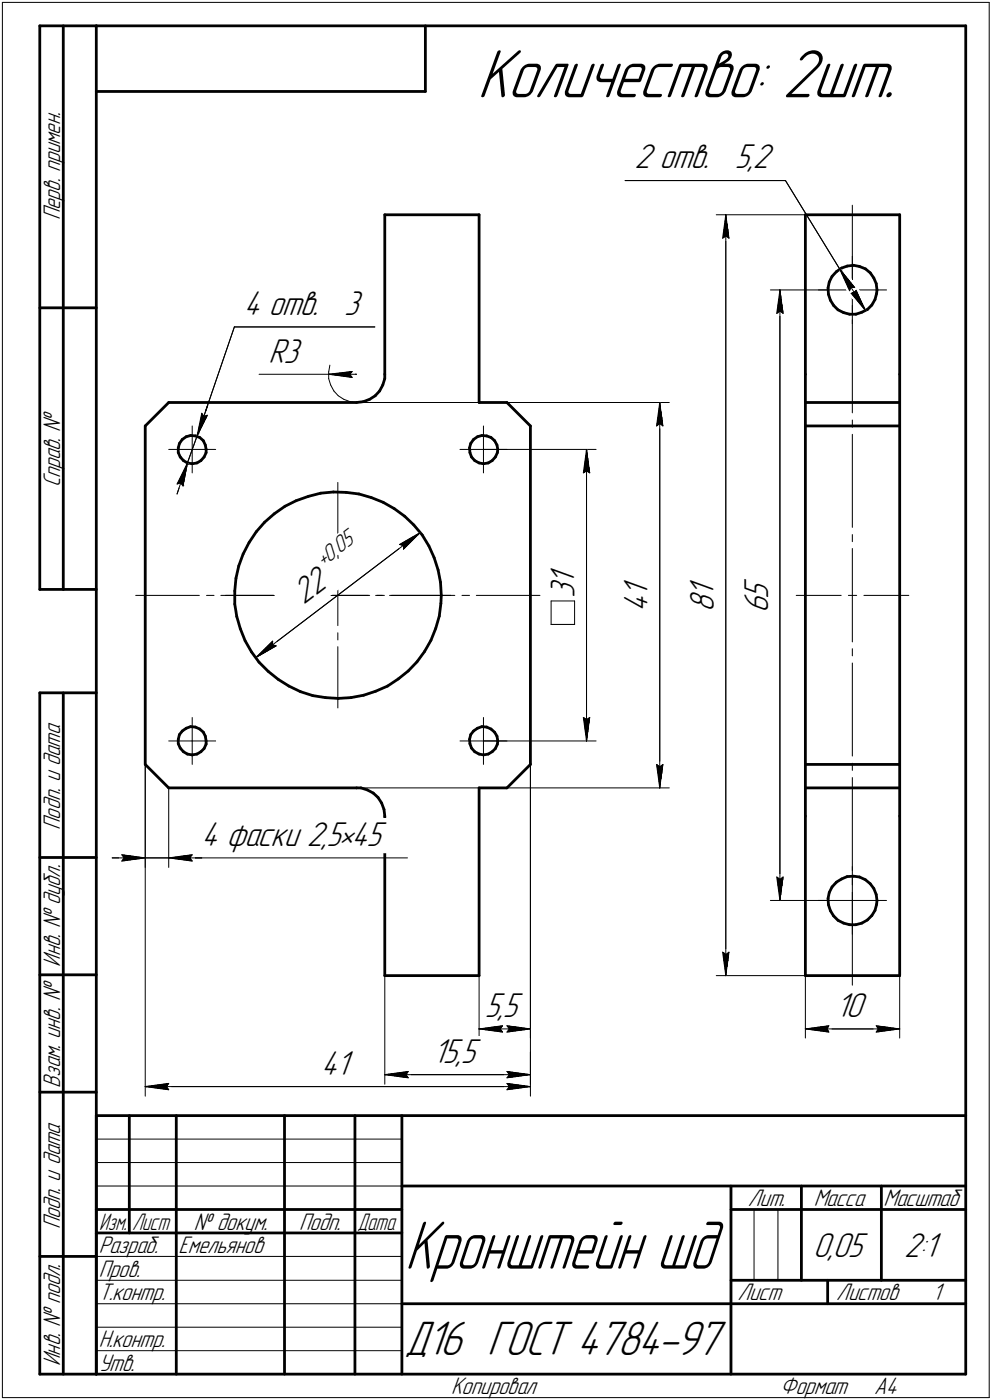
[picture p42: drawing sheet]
<svg xmlns="http://www.w3.org/2000/svg" width="211mm" height="298mm" viewBox="0 0 211 298" stroke-linecap="round" stroke-linejoin="round" font-family="sans-serif">
<defs><g id="words">
<text font-size="15.6" x="101.6" y="20.7">Количество: 2шт.</text>
<text font-size="15.4" x="86.2" y="270.1">Кронштейн шд</text>
<text font-size="10.9" x="86" y="288.5">Д16 ГОСТ 4784-97</text>
<g font-size="7.8">
<text x="135" y="35.8">2 отв.</text>
<text x="156.3" y="35.8">5,2</text>
<text x="51.9" y="67">4 отв.</text>
<text x="73.2" y="67">3</text>
<text x="57.1" y="77.2">R3</text>
<text x="64.6" y="128.9" transform="rotate(-37 64.6 128.9)">22</text>
<text x="122.3" y="127.2" transform="rotate(-90 122.3 127.2)">31</text>
<text x="137.9" y="130.3" transform="rotate(-90 137.9 130.3)">41</text>
<text x="151.9" y="130.3" transform="rotate(-90 151.9 130.3)">81</text>
<text x="163.4" y="130.6" transform="rotate(-90 163.4 130.6)">65</text>
<text x="42.9" y="180">4 фаски 2,5•45</text>
<text x="103.2" y="216.5">5,5</text>
<text x="177.8" y="216.5">10</text>
<text x="92.1" y="226.2">15,5</text>
<text x="68.3" y="228.8">41</text>
<text x="173" y="267.5">0,05</text>
<text x="192.4" y="267.5">2:1</text>
</g>
<g font-size="5.4">
<text x="12.8" y="46.9" transform="rotate(-90 12.8 46.9)">Перв. примен.</text>
<text x="12.8" y="103.8" transform="rotate(-90 12.8 103.8)">Справ. №</text>
<text x="12.8" y="176.7" transform="rotate(-90 12.8 176.7)">Подп. и дата</text>
<text x="12.8" y="205.8" transform="rotate(-90 12.8 205.8)">Инв. № дубл.</text>
<text x="12.8" y="231.5" transform="rotate(-90 12.8 231.5)">Взам. инв. №</text>
<text x="159.1" y="256.8">Лит.</text>
<text x="173.1" y="256.8">Масса</text>
<text x="188" y="256.8">Масштаб</text>
<text x="12.8" y="261.7" transform="rotate(-90 12.8 261.7)">Подп. и дата</text>
<text x="41.2" y="261.8">№ докум.</text>
<text x="63.6" y="261.8">Подп.</text>
<text x="21" y="266.8">Разраб.</text>
<text x="38" y="266.8">Емельянов</text>
<text x="21" y="271.8">Пров.</text>
<text x="21" y="276.8">Т.контр.</text>
<text x="156.9" y="276.8">Лист</text>
<text x="178" y="276.8">Листов</text>
<text x="198.4" y="276.8">1</text>
<text x="21" y="286.8">Н.контр.</text>
<text x="12.8" y="290.8" transform="rotate(-90 12.8 290.8)">Инв. № подл.</text>
<text x="21" y="291.8">Утв.</text>
<text x="96" y="296.8">Копировал</text>
<text x="166" y="296.8">Формат</text>
<text x="186" y="296.8">A4</text>
</g>
<g font-size="5.3">
<text x="21.1" y="261.8">Изм.</text>
<text x="28.1" y="261.8">Лист</text>
<text x="76.1" y="261.8">Дата</text>
</g>
<g font-size="5.1">
<text x="72.2" y="118" transform="rotate(-37 72.2 118)">05</text>
<text x="68.7" y="120.8" transform="rotate(-37 68.7 120.8)">+0,</text>
</g>
</g></defs>
<g fill="none" stroke="#fff" stroke-width=".21">
<path d="M101.6 9.5h88.3M101.6 9.6h88.3M101.6 9.7h88.3M101.6 9.8h88.3M101.6 9.9h88.3M101.6 10h88.3M101.6 10.1h88.3M101.6 10.2h88.3M101.6 10.3h88.3M101.6 10.4h88.3M101.6 10.5h88.3M101.6 10.6h88.3"/>
<path d="M101.6 10.7h88.3M101.6 10.8h88.3M101.6 10.9h88.3M101.6 11h88.3M101.6 11.1h88.3M101.6 11.2h88.3M101.6 11.3h88.3M101.6 11.4h88.3M101.6 11.5h88.3M101.6 11.6h88.3M101.6 11.7h88.3M101.6 11.8h88.3"/>
<path d="M101.6 11.9h88.3M101.6 12h88.3M101.6 12.1h88.3M101.6 12.2h88.3M101.6 12.3h88.3M101.6 12.4h88.3M101.6 12.5h88.3M101.6 12.6h88.3M101.6 12.7h88.3M101.6 12.8h88.3M101.6 12.9h88.3M101.6 13h88.3"/>
<path d="M101.6 13.1h88.3M101.6 13.2h88.3M101.6 13.3h88.3M101.6 13.4h88.3M101.6 13.5h88.3M101.6 13.6h88.3M101.6 13.7h88.3M101.6 13.8h88.3M101.6 13.9h88.3M101.6 14h88.3M101.6 14.1h88.3M101.6 14.2h88.3"/>
<path d="M101.6 14.3h88.3M101.6 14.4h88.3M101.6 14.5h88.3M101.6 14.6h88.3M101.6 14.7h88.3M101.6 14.8h88.3M101.6 14.9h88.3M101.6 15h88.3M101.6 15.1h88.3M101.6 15.2h88.3M101.6 15.3h88.3M101.6 15.4h88.3"/>
<path d="M101.6 15.5h88.3M101.6 15.6h88.3M101.6 15.7h88.3M101.6 15.8h88.3M101.6 15.9h88.3M101.6 16h88.3M101.6 16.1h88.3M101.6 16.2h88.3M101.6 16.3h88.3M101.6 16.4h88.3M101.6 16.5h88.3M101.6 16.6h88.3"/>
<path d="M101.6 16.7h88.3M101.6 16.8h88.3M101.6 16.9h88.3M101.6 17h88.3M101.6 17.1h88.3M101.6 17.2h88.3M101.6 17.3h88.3M101.6 17.4h88.3M101.6 17.5h88.3M101.6 17.6h88.3M101.6 17.7h88.3M101.6 17.8h88.3"/>
<path d="M101.6 17.9h88.3M101.6 18h88.3M101.6 18.1h88.3M101.6 18.2h88.3M101.6 18.3h88.3M101.6 18.4h88.3M101.6 18.5h88.3M101.6 18.6h88.3M101.6 18.7h88.3M101.6 18.8h88.3M101.6 18.9h88.3M101.6 19h88.3"/>
<path d="M101.6 19.1h88.3M101.6 19.2h88.3M101.6 19.3h88.3M101.6 19.4h88.3M101.6 19.5h88.3M101.6 19.6h88.3M101.6 19.7h88.3M101.6 19.8h88.3M101.6 19.9h88.3M101.6 20h88.3M101.6 23.7h88.3zM101.6 20.1h88.3"/>
<path d="M101.6 20.2h88.3M101.6 20.3h88.3M101.6 20.4h88.3M101.6 20.5h88.3M101.6 20.6h88.3M101.6 20.7h88.3M101.6 20.8h88.3M101.6 20.9h88.3M101.6 21h88.3M101.6 21.1h88.3M101.6 21.2h88.3M101.6 21.3h88.3"/>
<path d="M101.6 21.4h88.3M101.6 21.5h88.3M101.6 21.6h88.3M101.6 21.7h88.3M101.6 21.8h88.3M101.6 21.9h88.3M101.6 22h88.3M101.6 22.1h88.3M101.6 22.2h88.3M101.6 22.3h88.3M101.6 22.4h88.3M101.6 22.5h88.3"/>
<path d="M101.6 22.6h88.3M101.6 22.7h88.3M101.6 22.8h88.3M101.6 22.9h88.3M101.6 23h88.3M101.6 23.1h88.3M101.6 23.2h88.3M101.6 23.3h88.3M101.6 23.4h88.3M101.6 23.5h88.3M101.6 23.6h88.3"/>
</g>
<g fill="none" stroke="#000" stroke-width=".21">
<path d="M35.9 95.7h5zM40.9 95.7h5zM40.9 95.7v5zM40.9 90.7v5zM97.9 95.7h5zM102.9 95.7h5zM102.9 90.7v5zM102.9 95.7v5zM71.9 102.7v13zM71.9 117.2v1.5zM28.9 126.7h13.5zM43.9 126.7h1.7z"/>
<path d="M47 126.7h13.5zM47.9 126.7h13zM62.1 126.7h1.6zM62.4 126.7h1.5zM65.1 126.7h13.6zM65.4 126.7h6.5zM71.9 137.7v13zM71.9 134.7v1.5zM71.9 126.7v6.5zM71.9 120.2v6.5zM71.9 126.7h6.5zM79.9 126.7h1.5z"/>
<path d="M80.2 126.7h1.6zM82.9 126.7h13zM83.2 126.7h13.6zM98.3 126.7h1.6zM101.3 126.7h13.6zM35.9 157.7h5zM40.9 157.7h5zM40.9 157.7v5zM40.9 152.7v5zM97.9 157.7h5zM102.9 157.7h5zM102.9 157.7v5z"/>
<path d="M102.9 152.7v5z"/>
</g>
<path d="M39.8 98.7h.2zM39.7 98.8h.3zM39.6 98.9h.4zM39.5 99h.5zM39.5 99.1h.5zM39.4 99.1h.6zM39.3 99.2h.7zM39.3 99.3h.7zM39.2 99.4h.8zM39.1 99.5h.9zM39 99.6h1zM38.9 99.7h1.1zM38.9 99.7h1.1zM38.8 99.8h1.2zM38.7 99.9h1.3zM38.6 100h1.4zM38.6 100.1h1.4zM38.6 100.2h1.4zM38.5 100.2h1.5zM38.5 100.3h1.5zM38.4 100.4h1.6zM38.4 100.5h1.6zM38.4 100.6h1.6zM38.4 100.7h1.6zM38.3 100.8h1.7zM38.3 100.8h1.7zM38.2 100.9h1.8zM38.2 101h1.8zM38.1 101.1h1.9zM38.1 101.2h1.9zM38 101.3h2zM38 101.3h1.9zM37.9 101.4h2zM37.9 101.5h2zM37.8 101.6h2.1zM37.8 101.7h2.1zM37.8 101.8h2zM37.8 101.9h2zM37.8 101.9h2zM37.7 102h2.1zM37.7 102.1h2.1zM37.6 102.2h2.1zM37.6 102.3h2.1zM37.5 102.4h2.2zM37.5 102.4h2.2zM37.4 102.5h2.2zM37.4 102.6h2.2zM37.3 102.7h2.3zM37.3 102.8h2.3zM37.3 102.9h2.3zM37.3 103h2.2zM37.2 103h2.3zM37.2 103.1h2.3zM37.1 103.2h2.4zM37.1 103.3h2.4zM37 103.4h2.5zM37.3 103.5h2.2zM37.6 103.5h1.9zM37.8 103.6h1.7zM38.1 103.7h1.4zM38.4 103.8h1zM38.6 103.9h.8zM38.9 104h.5zM39.1 104.1h.3z" fill="#fff"/>
<g fill="none" stroke="#fff" stroke-width=".21">
<path d="M38.6 100h1.4M38.7 99.9h1.3M38.8 99.8h1.2M38.9 99.7h1.1M39 99.6h1M39.1 99.5h.9M39.2 99.4h.8M39.3 99.2h.7M39.3 99.3h.7M39.4 99.1h.6M39.5 99.1h.5M39.5 99h.5"/>
<path d="M39.6 98.9h.4M39.7 98.8h.3M39.8 98.7h.2M39.9 98.6h.1M37 103.4h2.5M37.1 103.2h2.4M37.1 103.3h2.4M37.2 103h2.3M37.2 103.1h2.3M37.3 102.9h2.3M37.3 103h2.2M37.3 102.7h2.3"/>
<path d="M37.3 102.8h2.3M37.3 103.5h2.2M37.4 102.5h2.2M37.4 102.6h2.2M37.5 102.4h2.2M37.6 102.2h2.1M37.6 102.3h2.1M37.6 103.5h1.9M37.7 102h2.1M37.7 102.1h2.1M37.8 101.9h2M37.8 101.6h2.1"/>
<path d="M37.8 101.7h2.1M37.8 101.8h2M37.8 103.6h1.7M37.9 101.4h2M37.9 101.5h2M38 101.3h2M38 101.3h1.9M38.1 101.1h1.9M38.1 101.2h1.9M38.1 103.7h1.4M38.2 100.9h1.8M38.2 101h1.8"/>
<path d="M38.3 100.8h1.7M38.4 100.6h1.6M38.4 100.7h1.6M38.4 103.8h1M38.4 100.4h1.6M38.4 100.5h1.6M38.5 100.2h1.5M38.5 100.3h1.5M38.6 100.1h1.4M38.6 100.2h1.4M38.6 103.9h.8M38.9 104h.5"/>
<path d="M39.1 104.1h.3z"/>
</g>
<g fill="none" stroke="#000" stroke-width=".21">
<path d="M39.2 100h.4M39.3 99.8h.4M39.3 99.9h.3M39.4 99.7h.3M39.5 99.5h.2M39.5 99.6h.2M39.5 99.3h.3M39.5 99.4h.3M39.6 99.1h.2M39.6 99.2h.2M39.7 99h.2M39.7 99.1h.1"/>
<path d="M39.8 98.8h.1M39.8 98.9h.1M39.9 98.6l-2.2 4.4zM39.9 98.6l-1 4.9zM39.9 98.6l-2.2 6.6zM37.7 103l.7-.2zM37.8 103h.1zM37.8 102.9h.4M37.8 102.7h1.3M37.8 102.8h1.3M37.9 102.5h1.3M37.9 102.6h1.2"/>
<path d="M38 102.4h1.2M38.1 102.2h1.1M38.1 102.3h1.1M38.2 102h1.1M38.2 102.1h1.1M38.3 101.9h1M38.4 101.7h.9M38.4 101.8h.9M38.4 102.8l.5 .7zM38.4 101.5h1M38.4 101.6h1M38.5 101.3h.9"/>
<path d="M38.5 101.4h.9M38.5 102.9h.6M38.6 101.2h.9M38.6 101.3h.8M38.6 103h.5M38.7 101h.8M38.7 101.1h.8M38.7 103h.3M38.7 103.1h.3M38.8 100.8h.7M38.8 100.9h.7M38.8 103.2h.2"/>
<path d="M38.9 100.7h.6M38.9 100.8h.6M38.9 103.3h.1M38.9 103.4h.1M38.9 100.5h.6M38.9 100.6h.6M39 100.3h.6M39 100.4h.5M39.1 100.2h.5M39.2 100.1h.4"/>
</g>
<g fill="#000">
<path d="M39.5 99.5h.1zM39.4 99.7h.1zM39.4 99.7h.1zM39.3 99.8h.2zM39.3 99.9h.2zM39.2 100h.3zM39.2 100.1h.2zM39.1 100.2h.3zM39.1 100.2h.3zM39 100.3h.3zM39 100.4h.3zM38.9 100.5h.4zM38.9 100.6h.3zM38.9 100.7h.3zM38.9 100.8h.3zM38.8 100.8h.3zM38.8 100.9h.3zM38.7 101h.4zM38.7 101.1h.3zM38.6 101.2h.4zM38.6 101.3h.4zM38.5 101.3h.4zM38.5 101.4h.4zM38.4 101.5h.5zM38.4 101.6h.5zM38.4 101.7h.5zM38.4 101.8h.5zM38.3 101.9h.5zM38.3 101.9h.5zM38.2 102h.6zM38.2 102.1h.5zM38.1 102.2h.6zM38.1 102.3h.6zM38 102.4h.6zM38 102.4h.6zM37.9 102.5h.7zM37.9 102.6h.6zM37.8 102.7h.7zM37.8 102.8h.6zM37.8 102.9h.4zM37.8 103h.1z"/>
<path d="M39.6 99.3h.2zM39.6 99.4h.2zM39.5 99.6h.2zM39.5 99.7h.2zM39.5 99.7h.2zM39.5 99.8h.2zM39.5 99.9h.1zM39.5 100h.1zM39.4 100.1h.2zM39.4 100.2h.2zM39.4 100.2h.2zM39.3 100.3h.3zM39.3 100.4h.2zM39.3 100.5h.2zM39.2 100.6h.3zM39.2 100.7h.3zM39.2 100.8h.3zM39.1 100.8h.4zM39.1 100.9h.4zM39.1 101h.4zM39 101.1h.5zM39 101.2h.5zM39 101.3h.4zM38.9 101.3h.5zM38.9 101.4h.5zM38.9 101.5h.5zM38.9 101.6h.5zM38.9 101.7h.4zM38.9 101.8h.4zM38.8 101.9h.5zM38.8 101.9h.5zM38.8 102h.5zM38.7 102.1h.6zM38.7 102.2h.5zM38.7 102.3h.5zM38.6 102.4h.6zM38.6 102.4h.6zM38.6 102.5h.6zM38.5 102.6h.6zM38.5 102.7h.6zM38.4 102.8h.7zM38.5 102.9h.6zM38.6 103h.5zM38.7 103h.3zM38.7 103.1h.3zM38.8 103.2h.2zM38.9 103.3h.1z"/>
</g>
<path d="M42.5 87.4h.3zM42.5 87.5h.6zM42.5 87.5h.9zM42.5 87.6h1.2zM42.4 87.7h1.5zM42.4 87.8h1.8zM42.4 87.9h2zM42.4 88h2.2zM42.4 88.1h2.4zM42.3 88.1h2.5zM42.3 88.2h2.5zM42.3 88.3h2.4zM42.3 88.4h2.4zM42.3 88.5h2.3zM42.2 88.6h2.4zM42.2 88.6h2.3zM42.2 88.7h2.3zM42.2 88.8h2.3zM42.2 88.9h2.3zM42.2 89h2.2zM42.2 89.1h2.2zM42.2 89.2h2.1zM42.2 89.2h2.1zM42.1 89.3h2.1zM42.1 89.4h2.1zM42.1 89.5h2zM42.1 89.6h2zM42.1 89.7h1.9zM42 89.7h2zM42 89.8h2zM42 89.9h1.9zM42 90h1.9zM42 90.1h1.9zM41.9 90.2h2zM41.9 90.3h1.9zM41.9 90.3h1.9zM41.9 90.4h1.8zM41.9 90.5h1.8zM41.8 90.6h1.8zM41.8 90.7h1.8zM41.8 90.8h1.7zM41.8 90.8h1.7zM41.7 90.9h1.7zM41.8 91h1.6zM41.8 91.1h1.5zM41.8 91.2h1.5zM41.8 91.3h1.5zM41.8 91.4h1.5zM41.8 91.4h1.4zM41.8 91.5h1.4zM41.8 91.6h1.3zM41.8 91.7h1.2zM41.8 91.8h1.1zM41.8 91.9h1zM41.9 91.9h.9zM41.9 92h.8zM41.9 92.1h.7zM41.9 92.2h.7zM41.9 92.3h.6zM41.9 92.4h.5zM41.9 92.5h.4zM41.9 92.5h.3zM41.9 92.6h.3zM41.9 92.7h.2z" fill="#fff"/>
<g fill="none" stroke="#fff" stroke-width=".21">
<path d="M41.7 90.9h1.7M41.8 90.6h1.8M41.8 90.7h1.8M41.8 90.8h1.7M41.8 91h1.6M41.8 91.1h1.5M41.8 91.2h1.5M41.8 91.3h1.5M41.8 91.4h1.5M41.8 91.4h1.4M41.8 91.5h1.4M41.8 91.6h1.3"/>
<path d="M41.8 91.7h1.2M41.8 91.8h1.1M41.8 91.9h1M41.9 92.8h.1M41.9 90.2h2M41.9 90.3h1.9M41.9 90.4h1.8M41.9 90.5h1.8M41.9 91.9h.9M41.9 92h.8M41.9 92.1h.7M41.9 92.2h.7"/>
<path d="M41.9 92.3h.6M41.9 92.4h.5M41.9 92.5h.4M41.9 92.5h.3M41.9 92.6h.3M41.9 92.7h.2M42 89.7h2M42 89.8h2M42 89.9h1.9M42 90h1.9M42 90.1h1.9M42.1 89.3h2.1"/>
<path d="M42.1 89.4h2.1M42.1 89.5h2M42.1 89.6h2M42.1 89.7h1.9M42.2 89h2.2M42.2 89.1h2.2M42.2 89.2h2.1M42.2 88.6h2.4M42.2 88.6h2.3M42.2 88.7h2.3M42.2 88.8h2.3M42.2 88.9h2.3"/>
<path d="M42.3 88.1h2.5M42.3 88.2h2.5M42.3 88.3h2.4M42.3 88.4h2.4M42.3 88.5h2.3M42.4 87.7h1.5M42.4 87.8h1.8M42.4 87.9h2M42.4 88h2.2M42.4 88.1h2.4M42.5 87.4h.3M42.5 87.5h.6"/>
<path d="M42.5 87.5h.9M42.5 87.6h1.2"/>
</g>
<g fill="none" stroke="#000" stroke-width=".21">
<path d="M49.9 69.6l-8 23.3zM49.9 69.6h29.9zM41.9 92.9l-2 5.7zM42 92.6h.1M42 92.5h.1M42.1 92.5h.1M42.1 92.1h.2M42.1 92.2h.1M42.1 92.3h.1M42.1 92.4h.1M42.2 91.7h.3M42.2 91.8h.3"/>
<path d="M42.2 91.9h.2M42.2 92h.1M42.2 91.3h.6M42.2 91.4h.5M42.2 91.5h.4M42.2 91.6h.4M42.3 90.8h.6M42.3 90.9h.6M42.3 91h.5M42.3 91.1h.5M42.3 91.2h.5M42.4 90.4h.8"/>
<path d="M42.4 90.5h.7M42.4 90.6h.7M42.4 90.7h.6M42.4 90.8h.6M42.5 90.1h.8M42.5 90.2h.8M42.5 90.3h.8M42.5 90.3h.7M42.6 89.7h.9M42.6 89.8h.8M42.6 89.9h.8M42.6 90h.7"/>
<path d="M42.7 89.2h1.1M42.7 89.3h1M42.7 89.4h1M42.7 89.5h.9M42.7 89.6h.9M42.8 88.8h1.1M42.8 88.9h1.1M42.8 89h1.1M42.8 89.1h1.1M42.8 89.2h1M42.8 88.5h.5M42.8 88.6h.5"/>
<path d="M42.8 88.6h1.2M42.8 88.7h1.2M42.8 88.4h.5M42.9 88l.4 .6zM42.9 88l-1 4.9zM42.9 88.1h.1M42.9 88.1h.2M42.9 88.2h.2M42.9 88.3h.3M43.3 88.6l.8-.2zM43.6 88.6h.5M43.9 88.5h.2"/>
<path d="M44.1 88.4l-2.2 4.5zM44.2 86.3l-2.3 6.6zM30.9 162.7v70.6z"/>
</g>
<g fill="#000">
<path d="M42.9 88.1h.2zM42.9 88.2h.2zM42.9 88.3h.3zM42.8 88.4h.5zM42.8 88.5h.5zM42.8 88.6h.5zM42.8 88.6h.5zM42.8 88.7h.5zM42.8 88.8h.5zM42.8 88.9h.5zM42.8 89h.5zM42.8 89.1h.5zM42.8 89.2h.4zM42.7 89.2h.5zM42.7 89.3h.5zM42.7 89.4h.4zM42.7 89.5h.4zM42.7 89.6h.4zM42.6 89.7h.4zM42.6 89.7h.4zM42.6 89.8h.4zM42.6 89.9h.3zM42.6 90h.3zM42.5 90.1h.4zM42.5 90.2h.3zM42.5 90.3h.3zM42.5 90.3h.3zM42.4 90.4h.4zM42.4 90.5h.4zM42.4 90.6h.4zM42.4 90.7h.3zM42.4 90.8h.3zM42.3 90.8h.4zM42.3 90.9h.3zM42.3 91h.3zM42.3 91.1h.3zM42.3 91.2h.2zM42.2 91.3h.3zM42.2 91.4h.3zM42.2 91.4h.2zM42.2 91.5h.2zM42.2 91.6h.2zM42.2 91.7h.1zM42.2 91.8h.1zM42.2 91.9h.1zM42.1 92.1h.1z"/>
<path d="M43.9 88.5h.2zM43.6 88.6h.5zM43.3 88.6h.7zM43.3 88.7h.7zM43.3 88.8h.6zM43.3 88.9h.6zM43.3 89h.6zM43.3 89.1h.6zM43.2 89.2h.6zM43.2 89.2h.6zM43.2 89.3h.5zM43.1 89.4h.6zM43.1 89.5h.5zM43.1 89.6h.5zM43 89.7h.5zM43 89.7h.5zM43 89.8h.4zM42.9 89.9h.5zM42.9 90h.4zM42.9 90.1h.4zM42.8 90.2h.5zM42.8 90.3h.5zM42.8 90.3h.4zM42.8 90.4h.4zM42.8 90.5h.3zM42.8 90.6h.3zM42.7 90.7h.3zM42.7 90.8h.3zM42.7 90.8h.2zM42.6 90.9h.3zM42.6 91h.2zM42.6 91.1h.2zM42.5 91.2h.3zM42.5 91.3h.3zM42.5 91.4h.2zM42.4 91.4h.3zM42.4 91.5h.2zM42.4 91.6h.2zM42.3 91.7h.2zM42.3 91.8h.2zM42.2 91.9h.2z"/>
</g>
<path d="M35.8 230.1h.6zM35.2 230.2h1.2zM34.5 230.3h1.9zM34 230.4h2.4zM33.4 230.5h3zM32.7 230.5h3.7zM32.5 230.6h3.9zM32.3 230.7h4.1zM32.1 230.8h4.3zM31.9 230.9h4.5zM31.8 231h4.6zM31.5 231.1h4.9zM31.3 231.1h5.1zM31.2 231.2h5.2zM30.9 231.3h5.5zM31.2 231.4h5.2zM31.3 231.5h5.1zM31.5 231.6h4.9zM31.8 231.6h4.6zM31.9 231.7h4.5zM32.1 231.8h4.3zM32.3 231.9h4.1zM32.5 232h3.9zM32.7 232.1h3.7zM33.4 232.2h3zM34.2 232.2h2.2zM35 232.3h1.4zM35.7 232.4h.7z" fill="#fff"/>
<g fill="none" stroke="#fff" stroke-width=".21">
<path d="M30.9 231.3h5.5M31.2 231.2h5.2M31.2 231.4h5.2M31.3 231.1h5.1M31.3 231.5h5.1M31.5 231.1h4.9M31.5 231.6h4.9M31.8 231h4.6M31.8 231.6h4.6M31.9 230.9h4.5M31.9 231.7h4.5M32.1 230.8h4.3"/>
<path d="M32.1 231.8h4.3M32.3 230.7h4.1M32.3 231.9h4.1M32.5 230.6h3.9M32.5 232h3.9M32.7 230.5h3.7M32.7 232.1h3.7M33.4 230.5h3M33.4 232.2h3M34 230.4h2.4M34.2 232.2h2.2M34.5 230.3h1.9"/>
<path d="M35 232.3h1.4M35.2 230.2h1.2M35.7 232.4h.7zM35.8 230.1h.6"/>
</g>
<g fill="none" stroke="#000" stroke-width=".21">
<path d="M30.9 231.3l5-.7zM30.9 231.3l5 .7zM30.9 231.3h4.5M31.6 231.2h3.9zM31.6 231.4h3.9M32.2 231.1h3.4M32.2 231.5h3.4M32.9 231.1h2.7M32.9 231.6h2.7M33.4 231h2.2M33.4 231.6h2.2M34 230.9h1.7"/>
<path d="M34 231.7h1.7M34.7 230.8h1.1M34.7 231.8h1.1M35.3 231.9h.6zM35.3 230.7h.6M35.4 231.3l.5 .7zM35.9 230.6l-.5 .7z"/>
</g>
<g fill="#000">
<path d="M30.9 231.3h4.5zM31.6 231.4h3.9zM32.2 231.5h3.4zM32.9 231.6h2.7zM33.4 231.6h2.2zM34 231.7h1.7zM34.7 231.8h1.1zM35.3 231.9h.6z"/>
<path d="M35.3 230.7h.6zM34.7 230.8h1.1zM34 230.9h1.7zM33.4 231h2.2zM32.9 231.1h2.7zM32.2 231.1h3.4zM31.6 231.2h3.9z"/>
</g>
<path d="M107.4 230.1h.6zM107.4 230.2h1.2zM107.4 230.3h1.8zM107.4 230.4h2.5zM107.4 230.5h3.1zM107.4 230.5h3.7zM107.4 230.6h3.9zM107.4 230.7h4.1zM107.4 230.8h4.3zM107.4 230.9h4.5zM107.4 231h4.7zM107.4 231.1h4.9zM107.4 231.1h5.1zM107.4 231.2h5.3zM107.4 231.3h5.5zM107.4 231.4h5.3zM107.4 231.5h5.1zM107.4 231.6h4.9zM107.4 231.6h4.7zM107.4 231.7h4.5zM107.4 231.8h4.3zM107.4 231.9h4.1zM107.4 232h3.9zM107.4 232.1h3.7zM107.4 232.2h3zM107.4 232.2h2.2zM107.4 232.3h1.5zM107.4 232.4h.7z" fill="#fff"/>
<g fill="none" stroke="#fff" stroke-width=".21">
<path d="M107.4 232.4h.7zM107.4 230.1h.6M107.4 230.2h1.2M107.4 230.3h1.8M107.4 230.4h2.5M107.4 230.5h3.1M107.4 230.5h3.7M107.4 230.6h3.9M107.4 230.7h4.1M107.4 230.8h4.3M107.4 230.9h4.5M107.4 231h4.7"/>
<path d="M107.4 231.1h4.9M107.4 231.1h5.1M107.4 231.2h5.3M107.4 231.3h5.5M107.4 231.4h5.3M107.4 231.5h5.1M107.4 231.6h4.9M107.4 231.6h4.7M107.4 231.7h4.5M107.4 231.8h4.3M107.4 231.9h4.1M107.4 232h3.9"/>
<path d="M107.4 232.1h3.7M107.4 232.2h3M107.4 232.2h2.2M107.4 232.3h1.5"/>
</g>
<g fill="none" stroke="#000" stroke-width=".21">
<path d="M112.9 162.7v70.6zM112.9 162.7v58.3zM30.9 231.3h82zM107.9 232l5-.7zM107.9 230.6l.5 .7zM107.9 230.6l5 .7zM108 231.9h.5zM108 230.7h.5M108 231.8h1.1M108 230.8h1.1M108.1 231.6h2.3M108.1 231.7h1.7"/>
<path d="M108.1 230.9h1.7M108.1 231h2.3M108.2 231.6h2.8M108.2 231.1h2.8M108.3 231.5h3.4M108.3 231.1h3.4M108.4 231.3l-.5 .7zM108.4 231.2h3.9zM108.4 231.3h4.5M108.4 231.4h3.9"/>
</g>
<g fill="#000">
<path d="M108 230.7h.5zM108 230.8h1.1zM108.1 230.9h1.7zM108.1 231h2.3zM108.2 231.1h2.8zM108.3 231.1h3.4zM108.4 231.2h3.9z"/>
<path d="M108.4 231.3h4.5zM108.4 231.4h3.9zM108.3 231.5h3.4zM108.2 231.6h2.8zM108.1 231.6h2.3zM108.1 231.7h1.7zM108 231.8h1.1zM108 231.9h.5z"/>
</g>
<path d="M107.4 217.8h.6zM107.4 217.9h1.2zM107.4 218h1.8zM107.4 218.1h2.5zM107.4 218.2h3.1zM107.4 218.3h3.7zM107.4 218.4h3.9zM107.4 218.4h4.1zM107.4 218.5h4.3zM107.4 218.6h4.5zM107.4 218.7h4.7zM107.4 218.8h4.9zM107.4 218.9h5.1zM107.4 218.9h5.3zM107.4 219h5.5zM107.4 219.1h5.3zM107.4 219.2h5.1zM107.4 219.3h4.9zM107.4 219.4h4.7zM107.4 219.5h4.5zM107.4 219.5h4.3zM107.4 219.6h4.1zM107.4 219.7h3.9zM107.4 219.8h3.7zM107.4 219.9h3zM107.4 220h2.2zM107.4 220h1.5zM107.4 220.1h.7z" fill="#fff"/>
<g fill="none" stroke="#fff" stroke-width=".21">
<path d="M107.4 217.8h.6M107.4 217.9h1.2M107.4 218h1.8M107.4 218.1h2.5M107.4 218.2h3.1M107.4 218.3h3.7M107.4 218.4h3.9M107.4 218.4h4.1M107.4 218.5h4.3M107.4 218.6h4.5M107.4 218.7h4.7M107.4 218.8h4.9"/>
<path d="M107.4 218.9h5.1M107.4 218.9h5.3M107.4 219h5.5M107.4 219.1h5.3M107.4 219.2h5.1M107.4 219.3h4.9M107.4 219.4h4.7M107.4 219.5h4.5M107.4 219.5h4.3M107.4 219.6h4.1M107.4 219.7h3.9M107.4 219.8h3.7"/>
<path d="M107.4 219.9h3M107.4 220h2.2M107.4 220.1h.7zM107.4 220h1.5"/>
</g>
<g fill="none" stroke="#000" stroke-width=".21">
<path d="M107.9 219.7l5-.7zM107.9 218.4l.5 .6zM107.9 218.4l5 .6zM108 219.6h.5zM108 218.4h.5M108 219.5h1.1M108 218.5h1.1M108.1 219.4h2.3M108.1 219.5h1.7M108.1 218.6h1.7M108.1 218.7h2.3M108.2 219.3h2.8"/>
<path d="M108.2 218.8h2.8M108.3 219.2h3.4M108.3 218.9h3.4M108.4 219l-.5 .7zM108.4 218.9h3.9zM108.4 219h4.5M108.4 219.1h3.9"/>
</g>
<g fill="#000">
<path d="M108 218.4h.5zM108 218.5h1.1zM108.1 218.6h1.7zM108.1 218.7h2.3zM108.2 218.8h2.8zM108.3 218.9h3.4zM108.4 218.9h3.9z"/>
<path d="M108.4 219h4.5zM108.4 219.1h3.9zM108.3 219.2h3.4zM108.2 219.3h2.8zM108.1 219.4h2.3zM108.1 219.5h1.7zM108 219.5h1.1zM108 219.6h.5z"/>
</g>
<path d="M106.8 217.8h.6zM106.2 217.9h1.2zM105.6 218h1.8zM105 218.1h2.4zM104.4 218.2h3zM103.7 218.3h3.7zM103.5 218.4h3.9zM103.4 218.4h4zM103.1 218.5h4.3zM103 218.6h4.4zM102.8 218.7h4.6zM102.5 218.8h4.9zM102.4 218.9h5zM102.2 218.9h5.2zM101.9 219h5.5zM102.2 219.1h5.2zM102.4 219.2h5zM102.5 219.3h4.9zM102.8 219.4h4.6zM103 219.5h4.4zM103.1 219.5h4.3zM103.4 219.6h4zM103.5 219.7h3.9zM103.7 219.8h3.7zM104.5 219.9h2.9zM105.2 220h2.2zM105.9 220h1.5zM106.7 220.1h.7z" fill="#fff"/>
<g fill="none" stroke="#fff" stroke-width=".21">
<path d="M101.9 219h5.5M102.2 218.9h5.2M102.2 219.1h5.2M102.4 218.9h5M102.4 219.2h5M102.5 218.8h4.9M102.5 219.3h4.9M102.8 218.7h4.6M102.8 219.4h4.6M103 218.6h4.4M103 219.5h4.4M103.1 218.5h4.3"/>
<path d="M103.1 219.5h4.3M103.4 218.4h4M103.4 219.6h4M103.5 218.4h3.9M103.5 219.7h3.9M103.7 218.3h3.7M103.7 219.8h3.7M104.4 218.2h3M104.5 219.9h2.9M105 218.1h2.4M105.2 220h2.2M105.6 218h1.8"/>
<path d="M106.2 217.9h1.2M106.8 217.8h.6M105.9 220h1.5M106.7 220.1h.7z"/>
</g>
<g fill="none" stroke="#000" stroke-width=".21">
<path d="M81.9 207.7v23.1zM101.9 219l5-.6zM101.9 219l5 .7zM101.9 219h11zM101.9 207.7v13.3zM101.9 219h4.5M102.6 218.9h3.9zM102.6 219.1h3.9M103.2 218.9h3.4M103.2 219.2h3.4M103.9 218.8h2.8M103.9 219.3h2.8"/>
<path d="M104.5 218.7h2.2M104.5 219.4h2.2M105.1 218.6h1.7M105.1 219.5h1.7M105.7 218.5h1.1M105.7 219.5h1.1M106.3 219.6h.6zM106.3 218.4h.6M106.4 219l.5 .7zM106.9 218.4l-.5 .6z"/>
</g>
<g fill="#000">
<path d="M101.9 219h4.5zM102.6 219.1h3.9zM103.2 219.2h3.4zM103.9 219.3h2.8zM104.5 219.4h2.2zM105.1 219.5h1.7zM105.7 219.5h1.1zM106.3 219.6h.6z"/>
<path d="M106.3 218.4h.6zM105.7 218.5h1.1zM105.1 218.6h1.7zM104.5 218.7h2.2zM103.9 218.8h2.8zM103.2 218.9h3.4zM102.6 218.9h3.9z"/>
</g>
<path d="M86.7 227.7h.7zM85.9 227.8h1.5zM85.2 227.8h2.2zM84.4 227.9h3zM83.7 228h3.7zM83.5 228.1h3.9zM83.3 228.2h4.1zM83.1 228.3h4.3zM82.9 228.3h4.5zM82.7 228.4h4.7zM82.5 228.5h4.9zM82.3 228.6h5.1zM82.1 228.7h5.3zM81.9 228.8h5.5zM82.1 228.9h5.3zM82.3 228.9h5.1zM82.5 229h4.9zM82.7 229.1h4.7zM82.9 229.2h4.5zM83.1 229.3h4.3zM83.3 229.4h4.1zM83.5 229.4h3.9zM83.7 229.5h3.7zM84.3 229.6h3.1zM84.9 229.7h2.5zM85.5 229.8h1.9zM86.2 229.9h1.2zM86.8 230h.6z" fill="#fff"/>
<g fill="none" stroke="#fff" stroke-width=".21">
<path d="M81.9 228.8h5.5M82.1 228.7h5.3M82.1 228.9h5.3M82.3 228.6h5.1M82.3 228.9h5.1M82.5 228.5h4.9M82.5 229h4.9M82.7 228.4h4.7M82.7 229.1h4.7M82.9 228.3h4.5M82.9 229.2h4.5M83.1 228.3h4.3"/>
<path d="M83.1 229.3h4.3M83.3 228.2h4.1M83.3 229.4h4.1M83.5 228.1h3.9M83.5 229.4h3.9M83.7 228h3.7M83.7 229.5h3.7M84.3 229.6h3.1M84.4 227.9h3M84.9 229.7h2.5M85.2 227.8h2.2M85.5 229.8h1.9"/>
<path d="M85.9 227.8h1.5M86.2 229.9h1.2M86.7 227.7h.7M86.8 230h.6z"/>
</g>
<g fill="none" stroke="#000" stroke-width=".21">
<path d="M81.9 228.8l5-.7zM81.9 228.8l5 .6zM81.9 228.8h4.5M82.6 228.7h3.8zM82.6 228.9h3.8M83.1 228.6h3.4M83.1 228.9h3.4M83.8 228.5h2.8M83.8 229h2.8M84.4 228.4h2.2M84.4 229.1h2.2M85 228.3h1.7"/>
<path d="M85 229.2h1.7M85.7 228.3h1.1M85.7 229.3h1.1M86.3 229.4h.6zM86.3 228.2h.6M86.4 228.8l.5 .6zM86.9 228.1l-.5 .7z"/>
</g>
<g fill="#000">
<path d="M81.9 228.8h4.5zM82.6 228.9h3.8zM83.1 228.9h3.4zM83.8 229h2.8zM84.4 229.1h2.2zM85 229.2h1.7zM85.7 229.3h1.1zM86.3 229.4h.6z"/>
<path d="M86.3 228.2h.6zM85.7 228.3h1.1zM85 228.3h1.7zM84.4 228.4h2.2zM83.8 228.5h2.8zM83.1 228.6h3.4zM82.6 228.7h3.8z"/>
</g>
<path d="M107.4 227.7h.7zM107.4 227.8h1.5zM107.4 227.8h2.2zM107.4 227.9h3zM107.4 228h3.7zM107.4 228.1h3.9zM107.4 228.2h4.1zM107.4 228.3h4.3zM107.4 228.3h4.5zM107.4 228.4h4.7zM107.4 228.5h4.9zM107.4 228.6h5.1zM107.4 228.7h5.3zM107.4 228.8h5.5zM107.4 228.9h5.3zM107.4 228.9h5.1zM107.4 229h4.9zM107.4 229.1h4.7zM107.4 229.2h4.5zM107.4 229.3h4.3zM107.4 229.4h4.1zM107.4 229.4h3.9zM107.4 229.5h3.7zM107.4 229.6h3.1zM107.4 229.7h2.5zM107.4 229.8h1.8zM107.4 229.9h1.2zM107.4 230h.6z" fill="#fff"/>
<g fill="none" stroke="#fff" stroke-width=".21">
<path d="M107.4 230h.6zM107.4 227.7h.7M107.4 227.8h1.5M107.4 227.8h2.2M107.4 227.9h3M107.4 228h3.7M107.4 228.1h3.9M107.4 228.2h4.1M107.4 228.3h4.3M107.4 228.3h4.5M107.4 228.4h4.7M107.4 228.5h4.9"/>
<path d="M107.4 228.6h5.1M107.4 228.7h5.3M107.4 228.8h5.5M107.4 228.9h5.3M107.4 228.9h5.1M107.4 229h4.9M107.4 229.1h4.7M107.4 229.2h4.5M107.4 229.3h4.3M107.4 229.4h4.1M107.4 229.4h3.9M107.4 229.5h3.7"/>
<path d="M107.4 229.6h3.1M107.4 229.7h2.5M107.4 229.8h1.8M107.4 229.9h1.2"/>
</g>
<g fill="none" stroke="#000" stroke-width=".21">
<path d="M30.9 162.7v22zM81.9 228.8h31zM107.9 229.4l5-.6zM107.9 228.1l.5 .7zM107.9 228.1l5 .7zM108 229.4h.5zM108 228.2h.5M108 229.3h1.1M108 228.3h1.1M108.1 229.1h2.3M108.1 229.2h1.7M108.1 228.3h1.7"/>
<path d="M108.1 228.4h2.3M108.2 229h2.8M108.2 228.5h2.8M108.3 228.9h3.4M108.3 228.6h3.4M108.4 228.8l-.5 .6zM108.4 228.7h3.9zM108.4 228.8h4.5M108.4 228.9h3.9M112.9 223.9v6.9z"/>
</g>
<g fill="#000">
<path d="M108 228.2h.5zM108 228.3h1.1zM108.1 228.3h1.7zM108.1 228.4h2.3zM108.2 228.5h2.8zM108.3 228.6h3.4zM108.4 228.7h3.9z"/>
<path d="M108.4 228.8h4.5zM108.4 228.9h3.9zM108.3 228.9h3.4zM108.2 229h2.8zM108.1 229.1h2.3zM108.1 229.2h1.7zM108 229.3h1.1zM108 229.4h.5z"/>
</g>
<path d="M25.4 181.5h.8zM25.4 181.6h1.5zM25.4 181.7h2.3zM25.4 181.8h3zM25.4 181.9h3.7zM25.4 181.9h4zM25.4 182h4.1zM25.4 182.1h4.3zM25.4 182.2h4.6zM25.4 182.3h4.7zM25.4 182.4h4.9zM25.4 182.5h5.2zM25.4 182.5h5.3zM25.4 182.6h5.5zM25.4 182.7h5.3zM25.4 182.8h5.2zM25.4 182.9h4.9zM25.4 183h4.7zM25.4 183h4.6zM25.4 183.1h4.3zM25.4 183.2h4.1zM25.4 183.3h4zM25.4 183.4h3.7zM25.4 183.5h3.1zM25.4 183.6h2.5zM25.4 183.6h1.9zM25.4 183.7h1.3zM25.4 183.8h.7z" fill="#fff"/>
<g fill="none" stroke="#fff" stroke-width=".21">
<path d="M25.4 183.8h.7zM25.4 181.5h.8M25.4 181.6h1.5M25.4 181.7h2.3M25.4 181.8h3M25.4 181.9h3.7M25.4 181.9h4M25.4 182h4.1M25.4 182.1h4.3M25.4 182.2h4.6M25.4 182.3h4.7M25.4 182.4h4.9"/>
<path d="M25.4 182.5h5.2M25.4 182.5h5.3M25.4 182.6h5.5M25.4 182.7h5.3M25.4 182.8h5.2M25.4 182.9h4.9M25.4 183h4.7M25.4 183h4.6M25.4 183.1h4.3M25.4 183.2h4.1M25.4 183.3h4M25.4 183.4h3.7"/>
<path d="M25.4 183.5h3.1M25.4 183.6h2.5M25.4 183.6h1.9M25.4 183.7h1.3"/>
</g>
<g fill="none" stroke="#000" stroke-width=".21">
<path d="M23.9 182.6h7zM25.9 181.9l5 .7zM25.9 181.9l.5 .7zM25.9 183.3l5-.7zM26 183.2h.6zM26 182h.6M26.1 182.1h1.1M26.1 183.1h1.1M26.2 182.2h1.7M26.2 182.3h2.2M26.2 183h2.2M26.2 183h1.7"/>
<path d="M26.2 182.4h2.8M26.2 182.9h2.8M26.3 182.5h3.4M26.3 182.8h3.4M26.4 182.6l-.5 .7zM26.4 182.5h3.9zM26.4 182.6h4.5M26.4 182.7h3.9"/>
</g>
<g fill="#000">
<path d="M26 182h.6zM26.1 182.1h1.1zM26.2 182.2h1.7zM26.2 182.3h2.2zM26.2 182.4h2.8zM26.3 182.5h3.4zM26.4 182.5h3.9z"/>
<path d="M26.4 182.6h4.5zM26.4 182.7h3.9zM26.3 182.8h3.4zM26.2 182.9h2.8zM26.2 183h2.2zM26.2 183h1.7zM26.1 183.1h1.1zM26 183.2h.6z"/>
</g>
<path d="M40.7 181.5h.7zM40 181.6h1.4zM39.2 181.7h2.2zM38.4 181.8h3zM37.7 181.9h3.7zM37.5 181.9h3.9zM37.3 182h4.1zM37.1 182.1h4.3zM36.9 182.2h4.5zM36.7 182.3h4.7zM36.5 182.4h4.9zM36.3 182.5h5.1zM36.2 182.5h5.2zM35.9 182.6h5.5zM36.2 182.7h5.2zM36.3 182.8h5.1zM36.5 182.9h4.9zM36.7 183h4.7zM36.9 183h4.5zM37.1 183.1h4.3zM37.3 183.2h4.1zM37.5 183.3h3.9zM37.7 183.4h3.7zM38.4 183.5h3zM38.9 183.6h2.5zM39.5 183.6h1.9zM40.2 183.7h1.2zM40.8 183.8h.6z" fill="#fff"/>
<g fill="none" stroke="#fff" stroke-width=".21">
<path d="M35.9 182.6h5.5M36.2 182.5h5.2M36.2 182.7h5.2M36.3 182.5h5.1M36.3 182.8h5.1M36.5 182.4h4.9M36.5 182.9h4.9M36.7 182.3h4.7M36.7 183h4.7M36.9 182.2h4.5M36.9 183h4.5M37.1 182.1h4.3"/>
<path d="M37.1 183.1h4.3M37.3 182h4.1M37.3 183.2h4.1M37.5 181.9h3.9M37.5 183.3h3.9M37.7 181.9h3.7M37.7 183.4h3.7M38.4 183.5h3M38.4 181.8h3M38.9 183.6h2.5M39.2 181.7h2.2M39.5 183.6h1.9"/>
<path d="M40 181.6h1.4M40.2 183.7h1.2M40.7 181.5h.7M40.8 183.8h.6z"/>
</g>
<g fill="none" stroke="#000" stroke-width=".21">
<path d="M70.1 85.7h72.3zM35.9 167.7v17zM30.9 182.6h5zM35.9 182.6l5 .7zM35.9 182.6l5-.7zM35.9 182.6h7zM35.9 182.6h5zM35.9 182.6h4.5M36.6 182.5h3.9zM36.6 182.7h3.9M37.2 182.8h3.4M37.2 182.5h3.4"/>
<path d="M37.8 182.9h2.8M37.8 182.4h2.8M38.4 183h2.2M38.4 182.3h2.2M39 183h1.7M39 182.2h1.7M39.7 183.1h1.1M39.7 182.1h1.1M40.3 183.2h.6zM40.3 182h.6M40.4 182.6l.5 .7zM40.9 181.9l-.5 .7z"/>
<path d="M40.9 182.6h.1M40.9 182.6h45.8z"/>
</g>
<g fill="#000">
<path d="M35.9 182.6h4.5zM36.6 182.7h3.9zM37.2 182.8h3.4zM37.8 182.9h2.8zM38.4 183h2.2zM39 183h1.7zM39.7 183.1h1.1zM40.3 183.2h.6z"/>
<path d="M40.3 182h.6zM39.7 182.1h1.1zM39 182.2h1.7zM38.4 182.3h2.2zM37.8 182.4h2.8zM37.2 182.5h3.4zM36.6 182.5h3.9z"/>
</g>
<path d="M140.3 85.9h.2zM140.3 86h.2zM140.2 86.1h.4zM140.2 86.2h.4zM140.1 86.3h.5zM140.1 86.4h.6zM140.1 86.4h.6zM140 86.5h.8zM140 86.6h.8zM140 86.7h.9zM140 86.8h.9zM139.9 86.9h1zM139.9 87h1.1zM139.9 87h1.1zM139.8 87.1h1.3zM139.8 87.2h1.3zM139.7 87.3h1.4zM139.7 87.4h1.4zM139.6 87.5h1.5zM139.6 87.5h1.6zM139.6 87.6h1.6zM139.6 87.7h1.6zM139.6 87.8h1.6zM139.6 87.9h1.6zM139.6 88h1.6zM139.6 88.1h1.6zM139.6 88.1h1.7zM139.5 88.2h1.8zM139.5 88.3h1.8zM139.5 88.4h1.8zM139.5 88.5h1.8zM139.5 88.6h1.8zM139.5 88.6h1.8zM139.5 88.7h1.9zM139.5 88.8h1.9zM139.5 88.9h1.9zM139.4 89h2zM139.4 89.1h2zM139.4 89.2h2zM139.4 89.2h2zM139.4 89.3h2zM139.4 89.4h2.1zM139.4 89.5h2.1zM139.4 89.6h2.1zM139.4 89.7h2.1zM139.4 89.7h2.1zM139.4 89.8h2.1zM139.4 89.9h2.1zM139.4 90h2.2zM139.4 90.1h2.2zM139.4 90.2h2.2zM139.4 90.3h2.2zM139.4 90.3h2.2zM139.4 90.4h2.2zM139.3 90.5h2.3zM139.3 90.6h2.3zM139.3 90.7h2.3zM139.3 90.8h2.3zM139.3 90.8h2.3zM139.3 90.9h2.3zM139.3 91h2.3zM139.3 91.1h2.3z" fill="#fff"/>
<g fill="none" stroke="#fff" stroke-width=".21">
<path d="M139.3 91.1h2.3zM139.3 90.5h2.3M139.3 90.6h2.3M139.3 90.7h2.3M139.3 90.8h2.3M139.3 90.9h2.3M139.3 91h2.3M139.4 89.7h2.1M139.4 89.8h2.1M139.4 89.9h2.1M139.4 90h2.2M139.4 90.1h2.2"/>
<path d="M139.4 90.2h2.2M139.4 90.3h2.2M139.4 90.4h2.2M139.4 89h2M139.4 89.1h2M139.4 89.2h2M139.4 89.3h2M139.4 89.4h2.1M139.4 89.5h2.1M139.4 89.6h2.1M139.5 88.2h1.8M139.5 88.3h1.8"/>
<path d="M139.5 88.4h1.8M139.5 88.5h1.8M139.5 88.6h1.8M139.5 88.7h1.9M139.5 88.8h1.9M139.5 88.9h1.9M139.6 87.5h1.5M139.6 87.5h1.6M139.6 87.6h1.6M139.6 87.7h1.6M139.6 87.8h1.6M139.6 87.9h1.6"/>
<path d="M139.6 88h1.6M139.6 88.1h1.6M139.6 88.1h1.7M139.7 87.3h1.4M139.7 87.4h1.4M139.8 87.1h1.3M139.8 87.2h1.3M139.9 86.9h1M139.9 87h1.1M140 86.7h.9M140 86.8h.9M140 86.5h.8"/>
<path d="M140 86.6h.8M140.1 86.3h.5M140.1 86.4h.6M140.2 86.1h.4M140.2 86.2h.4M140.3 85.9h.2M140.3 86h.2M140.4 85.8h.1M140.4 85.9h.1"/>
</g>
<g fill="none" stroke="#000" stroke-width=".21">
<path d="M139.7 90.7l.7-.5zM139.8 90.6h.1M139.8 90.1h1.3M139.8 90.2h1.3M139.8 90.3h.5M139.8 90.3h.4M139.8 90.4h.2M139.8 90.5h.2M139.9 89.5h1.1M139.9 89.6h1.1M139.9 89.7h1.1M139.9 89.8h1.1"/>
<path d="M139.9 89.9h1.1M139.9 90h1.1M140 88.8h.9M140 88.9h.9M140 89h.9M140 89.1h.9M140 89.2h.9M140 89.3h.9M140 89.4h.9M140 88.2h.8M140 88.3h.8M140 88.4h.8"/>
<path d="M140 88.5h.8M140 88.6h.8M140 88.7h.8M140.1 87.6h.6M140.1 87.7h.6M140.1 87.8h.6M140.1 87.9h.6M140.1 88h.6M140.1 88.1h.6M140.2 87h.4M140.2 87.1h.4M140.2 87.2h.4"/>
<path d="M140.2 87.3h.4M140.2 87.4h.4M140.2 87.5h.4M140.3 86.4h.2M140.3 86.5h.2M140.3 86.6h.2M140.3 86.7h.2M140.3 86.8h.2M140.3 86.9h.2M140.4 85.7l.7 5zM140.4 90.2l.7 .5zM140.4 85.7l-.7 5z"/>
<path d="M140.4 85.8h.1M140.4 85.9h.1M140.4 86h.1M140.4 86.1h.1M140.4 86.2h.1M140.4 86.3h.1M140.5 90.3h.6M140.6 90.3h.5M140.7 90.4h.4M140.9 90.5h.2M141 90.6h.1"/>
</g>
<g fill="#000">
<path d="M140.2 87h.2zM140.2 87h.2zM140.2 87.1h.2zM140.2 87.2h.2zM140.2 87.3h.2zM140.2 87.4h.2zM140.2 87.5h.2zM140.2 87.5h.2zM140.1 87.6h.3zM140.1 87.7h.3zM140.1 87.8h.3zM140.1 87.9h.3zM140.1 88h.3zM140.1 88.1h.3zM140.1 88.1h.3zM140 88.2h.4zM140 88.3h.4zM140 88.4h.4zM140 88.5h.4zM140 88.6h.4zM140 88.6h.4zM140 88.7h.4zM140 88.8h.4zM140 88.9h.4zM140 89h.4zM140 89.1h.4zM140 89.2h.4zM140 89.2h.4zM140 89.3h.4zM140 89.4h.4zM139.9 89.5h.5zM139.9 89.6h.5zM139.9 89.7h.5zM139.9 89.7h.5zM139.9 89.8h.5zM139.9 89.9h.5zM139.9 90h.5zM139.8 90.1h.6zM139.8 90.2h.6zM139.8 90.3h.5zM139.8 90.3h.4zM139.8 90.4h.2zM139.8 90.5h.2z"/>
<path d="M140.4 86.4h.1zM140.4 86.4h.1zM140.4 86.5h.1zM140.4 86.6h.1zM140.4 86.7h.1zM140.4 86.8h.1zM140.4 86.9h.1zM140.4 87h.2zM140.4 87h.2zM140.4 87.1h.2zM140.4 87.2h.2zM140.4 87.3h.2zM140.4 87.4h.2zM140.4 87.5h.2zM140.4 87.5h.2zM140.4 87.6h.3zM140.4 87.7h.3zM140.4 87.8h.3zM140.4 87.9h.3zM140.4 88h.3zM140.4 88.1h.3zM140.4 88.1h.3zM140.4 88.2h.4zM140.4 88.3h.4zM140.4 88.4h.4zM140.4 88.5h.4zM140.4 88.6h.4zM140.4 88.6h.4zM140.4 88.7h.4zM140.4 88.8h.5zM140.4 88.9h.5zM140.4 89h.5zM140.4 89.1h.5zM140.4 89.2h.5zM140.4 89.2h.5zM140.4 89.3h.5zM140.4 89.4h.5zM140.4 89.5h.6zM140.4 89.6h.6zM140.4 89.7h.6zM140.4 89.7h.6zM140.4 89.8h.6zM140.4 89.9h.6zM140.4 90h.6zM140.4 90.1h.7zM140.4 90.2h.7zM140.5 90.3h.6zM140.6 90.3h.5zM140.7 90.4h.4zM140.9 90.5h.2z"/>
</g>
<path d="M139.2 162.2h2.4zM139.3 162.3h2.3zM139.3 162.4h2.3zM139.3 162.5h2.3zM139.3 162.6h2.3zM139.3 162.6h2.3zM139.3 162.7h2.3zM139.3 162.8h2.3zM139.3 162.9h2.3zM139.4 163h2.2zM139.4 163.1h2.2zM139.4 163.2h2.2zM139.4 163.2h2.2zM139.4 163.3h2.2zM139.4 163.4h2.2zM139.4 163.5h2.1zM139.4 163.6h2.1zM139.4 163.7h2.1zM139.4 163.7h2.1zM139.4 163.8h2.1zM139.4 163.9h2.1zM139.4 164h2.1zM139.4 164.1h2zM139.4 164.2h2zM139.4 164.3h2zM139.4 164.3h2zM139.4 164.4h2zM139.5 164.5h1.9zM139.5 164.6h1.9zM139.5 164.7h1.9zM139.5 164.8h1.8zM139.5 164.8h1.8zM139.5 164.9h1.8zM139.5 165h1.8zM139.5 165.1h1.8zM139.5 165.2h1.8zM139.6 165.3h1.7zM139.6 165.4h1.6zM139.6 165.4h1.6zM139.6 165.5h1.6zM139.6 165.6h1.6zM139.6 165.7h1.6zM139.6 165.8h1.6zM139.6 165.9h1.6zM139.6 165.9h1.5zM139.7 166h1.4zM139.7 166.1h1.4zM139.8 166.2h1.3zM139.8 166.3h1.3zM139.9 166.4h1.1zM139.9 166.5h1.1zM139.9 166.5h1zM140 166.6h.9zM140 166.7h.9zM140 166.8h.8zM140 166.9h.8zM140.1 167h.6zM140.1 167h.6zM140.1 167.1h.5zM140.2 167.2h.4zM140.2 167.3h.4zM140.3 167.4h.2zM140.3 167.5h.2z" fill="#fff"/>
<g fill="none" stroke="#fff" stroke-width=".21">
<path d="M139.2 162.2h2.4M139.3 162.3h2.3M139.3 162.4h2.3M139.3 162.5h2.3M139.3 162.6h2.3M139.3 162.7h2.3M139.3 162.8h2.3M139.3 162.9h2.3M139.4 163h2.2M139.4 163.1h2.2M139.4 163.2h2.2M139.4 163.3h2.2"/>
<path d="M139.4 163.4h2.2M139.4 163.5h2.1M139.4 163.6h2.1M139.4 163.7h2.1M139.4 163.8h2.1M139.4 163.9h2.1M139.4 164h2.1M139.4 164.1h2M139.4 164.2h2M139.4 164.3h2M139.4 164.4h2M139.5 164.5h1.9"/>
<path d="M139.5 164.6h1.9M139.5 164.7h1.9M139.5 164.8h1.8M139.5 164.9h1.8M139.5 165h1.8M139.5 165.1h1.8M139.5 165.2h1.8M139.6 165.3h1.7M139.6 165.4h1.6M139.6 165.5h1.6M139.6 165.6h1.6M139.6 165.7h1.6"/>
<path d="M139.6 165.8h1.6M139.6 165.9h1.6M139.6 165.9h1.5M139.7 166h1.4M139.7 166.1h1.4M139.8 166.2h1.3M139.8 166.3h1.3M139.9 166.4h1.1M139.9 166.5h1.1M139.9 166.5h1M140 166.6h.9M140 166.7h.9"/>
<path d="M140 166.8h.8M140 166.9h.8M140.1 167h.6M140.1 167.1h.5M140.2 167.2h.4M140.2 167.3h.4M140.3 167.4h.2M140.3 167.5h.2M140.4 167.6h.1"/>
</g>
<g fill="none" stroke="#000" stroke-width=".21">
<path d="M140.4 85.7v82zM68.1 167.7h74.3zM139.7 162.7l.7 5zM139.7 162.7l.7 .5zM139.8 162.8h.1M139.8 162.9h.2M139.8 163h.2M139.8 163.1h.4M139.8 163.2h.5M139.8 163.2h1.3M139.8 163.3h1.3M139.9 163.4h1.1"/>
<path d="M139.9 163.5h1.1M139.9 163.6h1.1M139.9 163.7h1.1M139.9 163.8h1.1M139.9 163.9h1.1M140 164h.9M140 164.1h.9M140 164.2h.9M140 164.3h.9M140 164.4h.9M140 164.5h.9M140 164.6h.9"/>
<path d="M140 164.7h.8M140 164.8h.8M140 164.9h.8M140 165h.8M140 165.1h.8M140 165.2h.8M140.1 165.3h.6M140.1 165.4h.6M140.1 165.5h.6M140.1 165.6h.6M140.1 165.7h.6M140.1 165.8h.6"/>
<path d="M140.2 165.9h.4M140.2 166h.4M140.2 166.1h.4M140.2 166.2h.4M140.2 166.3h.4M140.2 166.4h.4M140.2 166.5h.4M140.3 167h.1M140.3 166.5h.2M140.3 166.6h.2M140.3 166.7h.2M140.3 166.8h.2"/>
<path d="M140.3 166.9h.2M140.3 167h.2M140.4 163.2l.7-.5zM140.4 167.6h.1M140.4 167h.1M140.4 167.1h.1M140.4 167.2h.1M140.4 167.3h.1M140.4 167.4h.1M140.4 167.5h.1M140.5 163.2h.6M140.6 163.1h.5"/>
<path d="M140.7 163h.4M140.9 162.9h.2M141 162.8h.1M141.1 162.7l-.7 5z"/>
</g>
<g fill="#000">
<path d="M139.8 162.9h.2zM139.8 163h.2zM139.8 163.1h.4zM139.8 163.2h.5zM139.8 163.2h.6zM139.8 163.3h.6zM139.9 163.4h.5zM139.9 163.5h.5zM139.9 163.6h.5zM139.9 163.7h.5zM139.9 163.7h.5zM139.9 163.8h.5zM139.9 163.9h.5zM140 164h.4zM140 164.1h.4zM140 164.2h.4zM140 164.3h.4zM140 164.3h.4zM140 164.4h.4zM140 164.5h.4zM140 164.6h.4zM140 164.7h.4zM140 164.8h.4zM140 164.8h.4zM140 164.9h.4zM140 165h.4zM140 165.1h.4zM140 165.2h.4zM140.1 165.3h.3zM140.1 165.4h.3zM140.1 165.4h.3zM140.1 165.5h.3zM140.1 165.6h.3zM140.1 165.7h.3zM140.1 165.8h.3zM140.2 165.9h.2zM140.2 165.9h.2zM140.2 166h.2zM140.2 166.1h.2zM140.2 166.2h.2zM140.2 166.3h.2zM140.2 166.4h.2zM140.2 166.5h.2z"/>
<path d="M140.9 162.9h.2zM140.7 163h.4zM140.6 163.1h.5zM140.5 163.2h.6zM140.4 163.2h.7zM140.4 163.3h.7zM140.4 163.4h.6zM140.4 163.5h.6zM140.4 163.6h.6zM140.4 163.7h.6zM140.4 163.7h.6zM140.4 163.8h.6zM140.4 163.9h.6zM140.4 164h.5zM140.4 164.1h.5zM140.4 164.2h.5zM140.4 164.3h.5zM140.4 164.3h.5zM140.4 164.4h.5zM140.4 164.5h.5zM140.4 164.6h.5zM140.4 164.7h.4zM140.4 164.8h.4zM140.4 164.8h.4zM140.4 164.9h.4zM140.4 165h.4zM140.4 165.1h.4zM140.4 165.2h.4zM140.4 165.3h.3zM140.4 165.4h.3zM140.4 165.4h.3zM140.4 165.5h.3zM140.4 165.6h.3zM140.4 165.7h.3zM140.4 165.8h.3zM140.4 165.9h.2zM140.4 165.9h.2zM140.4 166h.2zM140.4 166.1h.2zM140.4 166.2h.2zM140.4 166.3h.2zM140.4 166.4h.2zM140.4 166.5h.2zM140.4 166.5h.1zM140.4 166.6h.1zM140.4 166.7h.1zM140.4 166.8h.1zM140.4 166.9h.1zM140.4 167h.1zM140.4 167h.1z"/>
</g>
<path d="M57.9 135.8h.2zM57.8 135.9h.4zM57.7 136h.6zM57.7 136.1h.6zM57.6 136.1h.8zM57.5 136.2h.9zM57.4 136.3h1.1zM57.3 136.4h1.3zM57.2 136.5h1.5zM57.2 136.6h1.6zM57.1 136.7h1.7zM57 136.7h1.8zM56.9 136.8h2zM56.8 136.9h2.2zM56.7 137h2.3zM56.6 137.1h2.5zM56.6 137.2h2.6zM56.5 137.2h2.8zM56.4 137.3h2.9zM56.3 137.4h3.1zM56.2 137.5h3.2zM56.1 137.6h3.4zM56 137.7h3.5zM56 137.8h3.4zM55.9 137.8h3.4zM55.8 137.9h3.3zM55.7 138h3.2zM55.6 138.1h3.2zM55.5 138.2h3.2zM55.5 138.3h3zM55.4 138.3h2.9zM55.4 138.4h2.9zM55.3 138.5h2.8zM55.3 138.6h2.6zM55.2 138.7h2.5zM55.1 138.8h2.5zM55.1 138.9h2.4zM55 138.9h2.3zM55 139h2.2zM54.9 139.1h2.1zM54.9 139.2h2zM54.9 139.3h1.8zM54.8 139.4h1.8zM54.8 139.4h1.6zM54.7 139.5h1.5zM54.6 139.6h1.4zM54.6 139.7h1zM54.5 139.8h.8zM54.5 139.9h.5zM54.4 140h.3z" fill="#fff"/>
<g fill="none" stroke="#fff" stroke-width=".21">
<path d="M54.4 140h.3zM54.5 139.8h.8M54.5 139.9h.5M54.6 139.6h1.4M54.6 139.7h1M54.7 139.5h1.5M54.8 139.4h1.8M54.8 139.4h1.6M54.9 139.2h2M54.9 139.3h1.8M54.9 139.1h2.1M55 138.9h2.3"/>
<path d="M55 139h2.2M55.1 138.8h2.5M55.1 138.9h2.4M55.2 138.7h2.5M55.3 138.5h2.8M55.3 138.6h2.6M55.4 138.3h2.9M55.4 138.4h2.9M55.5 138.3h3M55.5 138.2h3.2M55.6 138.1h3.2M55.7 138h3.2"/>
<path d="M55.8 137.9h3.3M55.9 137.8h3.4M56 137.8h3.4M56 137.7h3.5M56.1 137.6h3.4M56.2 137.5h3.2M56.3 137.4h3.1M56.4 137.3h2.9M56.5 137.2h2.8M56.6 137.2h2.6M56.6 137.1h2.5M56.7 137h2.3"/>
<path d="M56.8 136.9h2.2M56.9 136.8h2M57 136.7h1.8M57.1 136.7h1.7M57.2 136.6h1.6M57.2 136.5h1.5M57.3 136.4h1.3M57.4 136.3h1.1M57.5 136.2h.9M57.6 136.1h.8M57.7 136.1h.6M57.7 136h.6"/>
<path d="M57.8 135.9h.4M57.9 135.8h.2"/>
</g>
<g fill="none" stroke="#000" stroke-width=".21">
<path d="M54.6 139.9h.1M54.7 139.8h.2M54.8 139.7h.1M54.9 139.6h.2M54.9 139.7h.1M54.9 139.5h.4M55 139.4h.5M55.1 139.4h.4M55.2 139.3h.5M55.3 139.2h.6M55.4 139.1h.6M55.5 139h.6"/>
<path d="M55.5 138.9h.8M55.6 138.9h.9M55.7 138.8h.9M55.8 138.7h.9M55.9 138.6h1M56 138.5h1.1M56 138.4h1.2M56.1 138.3h1.2M56.2 138.3h1.3M56.3 138.2h1.4M56.4 138.1h1.3M56.5 138h1.4"/>
<path d="M56.6 137.9h1.5M56.6 137.8h1.7M56.7 137.8h1.6M56.8 137.7h1.7M56.9 137.6h1.8M57 137.5h1.8M57.1 137.4h1.4M57.2 137.3h1.1M57.2 137.2h.8M57.3 137.2h.7M57.4 137.1h.6M57.5 137h.5"/>
<path d="M57.6 136.9h.4M57.7 136.8h.3M57.7 136.7h.3M57.8 136.7h.2M57.9 136.6h.1M58 136.5v.7zM58 137.2l.8 .3zM54.4 140l3.6-3.5zM54.4 140l4.4-2.5z"/>
</g>
<g fill="#000">
<path d="M57.8 136.7h.2zM57.7 136.7h.3zM57.7 136.8h.3zM57.6 136.9h.4zM57.5 137h.5zM57.4 137.1h.6zM57.3 137.2h.7zM57.2 137.2h.8zM57.2 137.3h.7zM57.1 137.4h.7zM57 137.5h.7zM56.9 137.6h.7zM56.8 137.7h.7zM56.7 137.8h.7zM56.6 137.8h.6zM56.6 137.9h.6zM56.5 138h.6zM56.4 138.1h.5zM56.3 138.2h.5zM56.2 138.3h.5zM56.1 138.3h.5zM56 138.4h.5zM56 138.5h.4zM55.9 138.6h.4zM55.8 138.7h.3zM55.7 138.8h.3zM55.6 138.9h.4zM55.5 138.9h.3zM55.5 139h.2zM55.4 139.1h.2zM55.3 139.2h.2zM55.2 139.3h.2zM55.1 139.4h.2zM55 139.4h.2z"/>
<path d="M57.9 137.3h.4zM57.8 137.4h.7zM57.7 137.5h1.1zM57.6 137.6h1.1zM57.5 137.7h1zM57.4 137.8h.9zM57.2 137.8h1.1zM57.2 137.9h.9zM57.1 138h.8zM56.9 138.1h.8zM56.8 138.2h.9zM56.7 138.3h.8zM56.6 138.3h.7zM56.5 138.4h.7zM56.4 138.5h.7zM56.3 138.6h.6zM56.1 138.7h.6zM56 138.8h.6zM56 138.9h.5zM55.8 138.9h.5zM55.7 139h.4zM55.6 139.1h.4zM55.5 139.2h.4zM55.4 139.3h.3zM55.3 139.4h.2zM55.2 139.4h.3zM55 139.5h.3zM54.9 139.6h.2zM54.7 139.8h.2z"/>
</g>
<path d="M89.2 113.5h.2zM88.8 113.5h.5zM88.5 113.6h.8zM88.2 113.7h1zM87.9 113.8h1.3zM87.5 113.9h1.7zM87.5 114h1.7zM87.3 114h1.8zM87.1 114.1h2zM87 114.2h2zM86.9 114.3h2zM86.7 114.4h2.2zM86.5 114.5h2.3zM86.4 114.6h2.4zM86.3 114.6h2.4zM86.1 114.7h2.6zM85.9 114.8h2.7zM85.9 114.9h2.7zM85.7 115h2.9zM85.5 115.1h3zM85.4 115.1h3zM85.3 115.2h3zM85.1 115.3h3.1zM84.9 115.4h3.2zM84.8 115.5h3.3zM84.7 115.6h3.3zM84.5 115.7h3.4zM84.3 115.7h3.5zM84.4 115.8h3.3zM84.5 115.9h3.1zM84.5 116h3zM84.6 116.1h2.9zM84.7 116.2h2.7zM84.7 116.2h2.6zM84.8 116.3h2.4zM84.8 116.4h2.3zM84.8 116.5h2.2zM84.9 116.6h2.1zM85 116.7h1.9zM85 116.8h1.8zM85.1 116.8h1.6zM85.2 116.9h1.4zM85.3 117h1.2zM85.3 117.1h1.1zM85.4 117.2h1zM85.4 117.3h.9zM85.5 117.3h.7zM85.6 117.4h.5zM85.7 117.5h.3zM85.8 117.6h.1z" fill="#fff"/>
<g fill="none" stroke="#fff" stroke-width=".21">
<path d="M84.3 115.7h3.5M84.4 115.8h3.3M84.5 115.7h3.4M84.5 115.9h3.1M84.5 116h3M84.6 116.1h2.9M84.7 115.6h3.3M84.7 116.2h2.7M84.7 116.2h2.6M84.8 116.3h2.4M84.8 115.5h3.3M84.8 116.4h2.3"/>
<path d="M84.8 116.5h2.2M84.9 115.4h3.2M84.9 116.6h2.1M85 116.7h1.9M85 116.8h1.8M85.1 115.3h3.1M85.1 116.8h1.6M85.2 116.9h1.4M85.3 115.2h3M85.3 117h1.2M85.3 117.1h1.1M85.4 115.1h3"/>
<path d="M85.4 117.2h1M85.4 117.3h.9M85.5 115.1h3M85.5 117.3h.7M85.6 117.4h.5M85.7 115h2.9M85.7 117.5h.3M85.8 117.6h.1zM85.9 114.9h2.7M85.9 114.8h2.7M86.1 114.7h2.6M86.3 114.6h2.4"/>
<path d="M86.4 114.6h2.4M86.5 114.5h2.3M86.7 114.4h2.2M86.9 114.3h2M87 114.2h2M87.1 114.1h2M87.3 114h1.8M87.5 114h1.7M87.5 113.9h1.7M87.9 113.8h1.3M88.2 113.7h1M88.5 113.6h.8"/>
<path d="M88.8 113.5h.5M89.2 113.5h.2"/>
</g>
<g fill="none" stroke="#000" stroke-width=".21">
<path d="M102.9 95.7h23.9zM85 115.9l.9 .3zM85 115.9l4.4-2.5zM85 115.9h1.9M85.2 115.8h1.8M85.3 115.7h1.7M85.3 116h1.5M85.5 115.7h1.6M85.6 116.1h.4zM85.6 115.6h1.6M85.8 115.5h1.5M85.9 116.2v.7z"/>
<path d="M85.9 116.8h.1M85.9 116.2h.7M85.9 116.2h.6M85.9 116.3h.5M85.9 116.4h.5M85.9 116.5h.4M85.9 116.6h.3M85.9 116.7h.2M85.9 115.4h1.5M86 116.1h.7M86.1 115.3h1.4M86.2 115.2h1.3"/>
<path d="M86.4 115.1h1.2M86.5 115.1h1.2M86.7 115h1.1M86.8 114.9h1.1M87 114.8h1M87.1 114.7h1M87.2 114.6h.9M87.4 114.6h.8M87.5 114.5h.8M87.7 114.4h.7M87.8 114.3h.7M88 114.2h.6"/>
<path d="M88.1 114.1h.5M88.3 114h.4M88.4 114h.4M88.6 113.9h.3M88.7 113.8h.3M88.9 113.7h.2M89 113.6h.2M89.2 113.5h.1M89.4 113.4l-3.5 3.5zM54.4 140l35-26.6z"/>
</g>
<g fill="#000">
<path d="M88.6 114h.1zM88.5 114.1h.1zM88.4 114.2h.2zM88.2 114.3h.3zM88.1 114.4h.3zM88.1 114.5h.2zM88 114.6h.2zM87.8 114.6h.3zM87.7 114.7h.4zM87.6 114.8h.4zM87.5 114.9h.4zM87.4 115h.4zM87.3 115.1h.4zM87.2 115.1h.4zM87 115.2h.5zM87 115.3h.5zM86.9 115.4h.5zM86.8 115.5h.5zM86.6 115.6h.6zM86.5 115.7h.6zM86.4 115.7h.6zM86.4 115.8h.6zM86.2 115.9h.7zM86.1 116h.7zM86 116.1h.7zM85.9 116.2h.7zM85.9 116.2h.6zM85.9 116.3h.5zM85.9 116.4h.5zM85.9 116.5h.4zM85.9 116.6h.3zM85.9 116.7h.2zM85.9 116.8h.1z"/>
<path d="M89 113.6h.2zM88.7 113.8h.2zM88.6 113.9h.2zM88.4 114h.3zM88.3 114h.3zM88.1 114.1h.4zM88 114.2h.4zM87.8 114.3h.4zM87.7 114.4h.4zM87.5 114.5h.6zM87.4 114.6h.6zM87.2 114.6h.6zM87.1 114.7h.6zM87 114.8h.6zM86.8 114.9h.7zM86.7 115h.7zM86.5 115.1h.8zM86.4 115.1h.8zM86.2 115.2h.8zM86.1 115.3h.9zM85.9 115.4h1zM85.8 115.5h1zM85.6 115.6h1zM85.5 115.7h1zM85.3 115.7h1.1zM85.2 115.8h1.2zM85 115.9h1.2zM85.3 116h.8zM85.6 116.1h.4z"/>
</g>
<path d="M124.7 95.9h.3zM124.7 96h.3zM124.6 96.1h.5zM124.6 96.2h.5zM124.5 96.3h.6zM124.5 96.4h.6zM124.5 96.4h.6zM124.5 96.5h.7zM124.5 96.6h.7zM124.4 96.7h.9zM124.4 96.8h.9zM124.3 96.9h1zM124.3 96.9h1.1zM124.3 97h1.1zM124.2 97.1h1.3zM124.2 97.2h1.3zM124.1 97.3h1.5zM124.1 97.4h1.5zM124 97.5h1.6zM124 97.5h1.6zM124 97.6h1.6zM124 97.7h1.6zM124 97.8h1.6zM124 97.9h1.6zM124 98h1.6zM124 98h1.6zM124 98.1h1.7zM124 98.2h1.7zM124 98.3h1.7zM124 98.4h1.7zM124 98.5h1.7zM124 98.6h1.7zM124 98.6h1.7zM124 98.7h1.8zM124 98.8h1.8zM124 98.9h1.8zM123.9 99h1.9zM123.9 99.1h1.9zM123.9 99.1h1.9zM123.9 99.2h1.9zM123.9 99.3h1.9zM123.9 99.4h2zM123.9 99.5h2zM123.9 99.6h2zM123.9 99.7h2zM123.8 99.7h2.1zM123.8 99.8h2.1zM123.8 99.9h2.1zM123.8 100h2.2zM123.8 100.1h2.2zM123.8 100.2h2.2zM123.8 100.2h2.2zM123.8 100.3h2.2zM123.8 100.4h2.2zM123.7 100.5h2.3zM123.7 100.6h2.4zM123.7 100.7h2.4zM123.7 100.8h2.4zM123.7 100.8h2.4zM123.7 100.9h2.4zM123.7 101h2.4zM123.7 101.1h2.4z" fill="#fff"/>
<g fill="none" stroke="#fff" stroke-width=".21">
<path d="M123.8 99.7h2.1M123.8 99.8h2.1M123.8 99.9h2.1M123.8 100h2.2M123.9 99h1.9M123.9 99.1h1.9M123.9 99.2h1.9M123.9 99.3h1.9M123.9 99.4h2M123.9 99.5h2M123.9 99.6h2M123.9 99.7h2"/>
<path d="M124 98.2h1.7M124 98.3h1.7M124 98.4h1.7M124 98.5h1.7M124 98.6h1.7M124 98.7h1.8M124 98.8h1.8M124 98.9h1.8M124 97.5h1.6M124 97.6h1.6M124 97.7h1.6M124 97.8h1.6"/>
<path d="M124 97.9h1.6M124 98h1.6M124 98.1h1.7M124.1 97.3h1.5M124.1 97.4h1.5M124.2 97.1h1.3M124.2 97.2h1.3M124.3 96.9h1M124.3 96.9h1.1M124.3 97h1.1M124.4 96.7h.9M124.4 96.8h.9"/>
<path d="M124.5 96.5h.7M124.5 96.6h.7M124.5 96.3h.6M124.5 96.4h.6M124.6 96.1h.5M124.6 96.2h.5M124.7 95.9h.3M124.7 96h.3M124.8 95.8h.1M123.7 101.1h2.4zM123.7 100.5h2.3M123.7 100.6h2.4"/>
<path d="M123.7 100.7h2.4M123.7 100.8h2.4M123.7 100.9h2.4M123.7 101h2.4M123.8 100.1h2.2M123.8 100.2h2.2M123.8 100.3h2.2M123.8 100.4h2.2"/>
</g>
<g fill="none" stroke="#000" stroke-width=".21">
<path d="M124.3 99.5h1.1M124.3 99.6h1.1M124.3 99.7h1.1M124.3 99.8h1.1M124.3 99.9h1.1M124.3 100h1.1M124.4 98.8h.9M124.4 98.9h.9M124.4 99h.9M124.4 99.1h.9M124.4 99.2h.9M124.4 99.3h.9"/>
<path d="M124.4 99.4h.9M124.5 98.2h.7M124.5 98.3h.7M124.5 98.4h.7M124.5 98.5h.7M124.5 98.6h.7M124.5 98.7h.7M124.5 97.6h.6M124.5 97.7h.6M124.5 97.8h.6M124.5 97.9h.6M124.5 98h.6"/>
<path d="M124.5 98.1h.6M124.6 96.9h.5M124.6 97h.5M124.6 97.1h.5M124.6 97.2h.5M124.6 97.3h.5M124.6 97.4h.5M124.6 97.5h.5M124.7 96.4h.3M124.7 96.5h.3M124.7 96.6h.3M124.7 96.7h.3"/>
<path d="M124.7 96.8h.3M124.7 96.9h.3M124.8 95.7l.7 5zM124.8 95.7l-.7 5zM124.8 95.8h.1M124.8 95.9h.1M124.8 96h.1M124.8 96.1h.1M124.8 96.2h.1M124.8 96.3h.1M124.1 100.7l.7-.5zM124.2 100.6h.1"/>
<path d="M124.2 100.1h1.3M124.2 100.2h1.3M124.2 100.3h.5M124.2 100.4h.3M124.2 100.5h.3M124.8 100.2l.7 .5zM125 100.3h.5M125.1 100.4h.4M125.2 100.5h.3M125.4 100.6h.1"/>
</g>
<g fill="#000">
<path d="M124.6 96.9h.2zM124.6 97h.2zM124.6 97.1h.2zM124.6 97.2h.2zM124.6 97.3h.2zM124.6 97.4h.2zM124.6 97.5h.2zM124.6 97.5h.2zM124.5 97.6h.3zM124.5 97.7h.3zM124.5 97.8h.3zM124.5 97.9h.3zM124.5 98h.3zM124.5 98h.3zM124.5 98.1h.3zM124.5 98.2h.3zM124.5 98.3h.3zM124.5 98.4h.3zM124.5 98.5h.3zM124.5 98.6h.3zM124.5 98.6h.3zM124.5 98.7h.3zM124.4 98.8h.4zM124.4 98.9h.4zM124.4 99h.4zM124.4 99.1h.4zM124.4 99.1h.4zM124.4 99.2h.4zM124.4 99.3h.4zM124.4 99.4h.4zM124.3 99.5h.5zM124.3 99.6h.5zM124.3 99.7h.5zM124.3 99.7h.5zM124.3 99.8h.5zM124.3 99.9h.5zM124.3 100h.5zM124.2 100.1h.6zM124.2 100.2h.6zM124.2 100.2h.6zM124.2 100.3h.5zM124.2 100.4h.3zM124.2 100.5h.3z"/>
<path d="M124.8 96.4h.2zM124.8 96.4h.2zM124.8 96.5h.2zM124.8 96.6h.2zM124.8 96.7h.2zM124.8 96.8h.2zM124.8 96.9h.2zM124.8 96.9h.3zM124.8 97h.3zM124.8 97.1h.3zM124.8 97.2h.3zM124.8 97.3h.3zM124.8 97.4h.3zM124.8 97.5h.3zM124.8 97.5h.3zM124.8 97.6h.3zM124.8 97.7h.3zM124.8 97.8h.3zM124.8 97.9h.3zM124.8 98h.3zM124.8 98h.3zM124.8 98.1h.3zM124.8 98.2h.4zM124.8 98.3h.4zM124.8 98.4h.4zM124.8 98.5h.4zM124.8 98.6h.4zM124.8 98.6h.4zM124.8 98.7h.4zM124.8 98.8h.5zM124.8 98.9h.5zM124.8 99h.5zM124.8 99.1h.5zM124.8 99.1h.5zM124.8 99.2h.5zM124.8 99.3h.5zM124.8 99.4h.5zM124.8 99.5h.6zM124.8 99.6h.6zM124.8 99.7h.6zM124.8 99.7h.6zM124.8 99.8h.6zM124.8 99.9h.6zM124.8 100h.6zM124.8 100.1h.7zM124.8 100.2h.7zM124.8 100.2h.7zM125 100.3h.5zM125.1 100.4h.4zM125.2 100.5h.3z"/>
</g>
<path d="M123.6 152.2h2.5zM123.7 152.3h2.4zM123.7 152.4h2.4zM123.7 152.5h2.4zM123.7 152.6h2.4zM123.7 152.7h2.4zM123.7 152.7h2.4zM123.7 152.8h2.4zM123.7 152.9h2.3zM123.8 153h2.2zM123.8 153.1h2.2zM123.8 153.2h2.2zM123.8 153.2h2.2zM123.8 153.3h2.2zM123.8 153.4h2.2zM123.8 153.5h2.1zM123.8 153.6h2.1zM123.8 153.7h2.1zM123.9 153.8h2zM123.9 153.8h2zM123.9 153.9h2zM123.9 154h2zM123.9 154.1h1.9zM123.9 154.2h1.9zM123.9 154.3h1.9zM123.9 154.3h1.9zM123.9 154.4h1.9zM124 154.5h1.8zM124 154.6h1.8zM124 154.7h1.8zM124 154.8h1.7zM124 154.9h1.7zM124 154.9h1.7zM124 155h1.7zM124 155.1h1.7zM124 155.2h1.7zM124 155.3h1.7zM124 155.4h1.6zM124 155.4h1.6zM124 155.5h1.6zM124 155.6h1.6zM124 155.7h1.6zM124 155.8h1.6zM124 155.9h1.6zM124 156h1.6zM124.1 156h1.5zM124.1 156.1h1.5zM124.2 156.2h1.3zM124.2 156.3h1.3zM124.3 156.4h1.1zM124.3 156.5h1.1zM124.3 156.5h1zM124.4 156.6h.9zM124.4 156.7h.9zM124.5 156.8h.7zM124.5 156.9h.7zM124.5 157h.6zM124.5 157.1h.6zM124.5 157.1h.6zM124.6 157.2h.5zM124.6 157.3h.5zM124.7 157.4h.3zM124.7 157.5h.3z" fill="#fff"/>
<g fill="none" stroke="#fff" stroke-width=".21">
<path d="M123.6 152.2h2.5M123.7 152.3h2.4M123.7 152.4h2.4M123.7 152.5h2.4M123.7 152.6h2.4M123.7 152.7h2.4M123.7 152.8h2.4M123.7 152.9h2.3M123.8 153h2.2M123.8 153.1h2.2M123.8 153.2h2.2M123.8 153.3h2.2"/>
<path d="M123.8 153.4h2.2M123.8 153.5h2.1M123.8 153.6h2.1M123.8 153.7h2.1M123.9 153.8h2M123.9 153.9h2M123.9 154h2M123.9 154.1h1.9M123.9 154.2h1.9M123.9 154.3h1.9M123.9 154.4h1.9M124 154.5h1.8"/>
<path d="M124 154.6h1.8M124 154.7h1.8M124 154.8h1.7M124 154.9h1.7M124 155h1.7M124 155.1h1.7M124 155.2h1.7M124 155.3h1.7M124 155.4h1.6M124 155.5h1.6M124 155.6h1.6M124 155.7h1.6"/>
<path d="M124 155.8h1.6M124 155.9h1.6M124 156h1.6M124.1 156h1.5M124.1 156.1h1.5M124.2 156.2h1.3M124.2 156.3h1.3M124.3 156.4h1.1M124.3 156.5h1.1M124.3 156.5h1M124.4 156.6h.9M124.4 156.7h.9"/>
<path d="M124.5 156.8h.7M124.5 156.9h.7M124.5 157h.6M124.5 157.1h.6M124.6 157.2h.5M124.6 157.3h.5M124.7 157.4h.3M124.7 157.5h.3M124.8 157.6h.1"/>
</g>
<g fill="none" stroke="#000" stroke-width=".21">
<path d="M124.8 95.7v62zM117.3 132.9h5zM117.3 127.9v5zM117.3 127.9h5zM122.3 127.9v5zM102.9 157.7h23.9zM124.1 152.7l.7 5zM124.1 152.7l.7 .5zM124.2 152.8h.1M124.2 152.9h.3M124.2 153h.3M124.2 153.1h.5"/>
<path d="M124.2 153.2h1.3M124.2 153.3h1.3M124.3 153.4h1.1M124.3 153.5h1.1M124.3 153.6h1.1M124.3 153.7h1.1M124.3 153.8h1.1M124.3 153.9h1.1M124.4 154h.9M124.4 154.1h.9M124.4 154.2h.9M124.4 154.3h.9"/>
<path d="M124.4 154.4h.9M124.4 154.5h.9M124.4 154.6h.9M124.5 154.7h.7M124.5 154.8h.7M124.5 154.9h.7M124.5 155h.7M124.5 155.1h.7M124.5 155.2h.7M124.5 155.3h.6M124.5 155.4h.6M124.5 155.5h.6"/>
<path d="M124.5 155.6h.6M124.5 155.7h.6M124.5 155.8h.6M124.6 155.9h.5M124.6 156h.5M124.6 156.1h.5M124.6 156.2h.5M124.6 156.3h.5M124.6 156.4h.5M124.6 156.5h.5M124.7 157.1h.1M124.7 156.5h.3"/>
<path d="M124.7 156.6h.3M124.7 156.7h.3M124.7 156.8h.3M124.7 156.9h.3M124.7 157h.3M124.8 153.2l.7-.5zM124.8 157.6h.1M124.8 157.1h.2M124.8 157.1h.1M124.8 157.2h.1M124.8 157.3h.1M124.8 157.4h.1"/>
<path d="M124.8 157.5h.1M125 153.1h.5M125.1 153h.4M125.2 152.9h.3M125.4 152.8h.1M125.5 152.7l-.7 5z"/>
</g>
<g fill="#000">
<path d="M124.2 152.9h.3zM124.2 153h.3zM124.2 153.1h.5zM124.2 153.2h.6zM124.2 153.2h.6zM124.2 153.3h.6zM124.3 153.4h.5zM124.3 153.5h.5zM124.3 153.6h.5zM124.3 153.7h.5zM124.3 153.8h.5zM124.3 153.8h.5zM124.3 153.9h.5zM124.4 154h.4zM124.4 154.1h.4zM124.4 154.2h.4zM124.4 154.3h.4zM124.4 154.3h.4zM124.4 154.4h.4zM124.4 154.5h.4zM124.4 154.6h.4zM124.5 154.7h.3zM124.5 154.8h.3zM124.5 154.9h.3zM124.5 154.9h.3zM124.5 155h.3zM124.5 155.1h.3zM124.5 155.2h.3zM124.5 155.3h.3zM124.5 155.4h.3zM124.5 155.4h.3zM124.5 155.5h.3zM124.5 155.6h.3zM124.5 155.7h.3zM124.5 155.8h.3zM124.6 155.9h.2zM124.6 156h.2zM124.6 156h.2zM124.6 156.1h.2zM124.6 156.2h.2zM124.6 156.3h.2zM124.6 156.4h.2zM124.6 156.5h.2z"/>
<path d="M125.2 152.9h.3zM125.1 153h.4zM125 153.1h.5zM124.8 153.2h.7zM124.8 153.2h.7zM124.8 153.3h.7zM124.8 153.4h.6zM124.8 153.5h.6zM124.8 153.6h.6zM124.8 153.7h.6zM124.8 153.8h.6zM124.8 153.8h.6zM124.8 153.9h.6zM124.8 154h.5zM124.8 154.1h.5zM124.8 154.2h.5zM124.8 154.3h.5zM124.8 154.3h.5zM124.8 154.4h.5zM124.8 154.5h.5zM124.8 154.6h.5zM124.8 154.7h.4zM124.8 154.8h.4zM124.8 154.9h.4zM124.8 154.9h.4zM124.8 155h.4zM124.8 155.1h.4zM124.8 155.2h.4zM124.8 155.3h.3zM124.8 155.4h.3zM124.8 155.4h.3zM124.8 155.5h.3zM124.8 155.6h.3zM124.8 155.7h.3zM124.8 155.8h.3zM124.8 155.9h.3zM124.8 156h.3zM124.8 156h.3zM124.8 156.1h.3zM124.8 156.2h.3zM124.8 156.3h.3zM124.8 156.4h.3zM124.8 156.5h.3zM124.8 156.5h.2zM124.8 156.6h.2zM124.8 156.7h.2zM124.8 156.8h.2zM124.8 156.9h.2zM124.8 157h.2zM124.8 157.1h.2z"/>
</g>
<path d="M74.8 78.6h.6zM74.3 78.7h1.1zM73.6 78.7h1.8zM73 78.8h2.4zM72.4 78.9h3zM71.7 79h3.7zM71.5 79.1h3.9zM71.3 79.2h4.1zM71.1 79.2h4.3zM70.9 79.3h4.5zM70.6 79.4h4.8zM70.4 79.5h5zM70.2 79.6h5.2zM69.9 79.7h5.5zM70.2 79.8h5.2zM70.4 79.8h5zM70.5 79.9h4.9zM70.8 80h4.6zM71 80.1h4.4zM71.1 80.2h4.3zM71.4 80.3h4zM71.5 80.3h3.9zM71.7 80.4h3.7zM72.4 80.5h3zM73 80.6h2.4zM73.6 80.7h1.8zM74.3 80.8h1.1zM74.8 80.9h.6z" fill="#fff"/>
<g fill="none" stroke="#fff" stroke-width=".21">
<path d="M69.9 79.7h5.5M70.2 79.6h5.2M70.2 79.8h5.2M70.4 79.8h5M70.4 79.5h5M70.5 79.9h4.9M70.6 79.4h4.8M70.9 79.3h4.5M71.1 79.2h4.3M71.3 79.2h4.1M71.5 79.1h3.9M71.7 79h3.7"/>
<path d="M72.4 78.9h3M73 78.8h2.4M73.6 78.7h1.8M74.3 78.7h1.1M74.8 78.6h.6M70.8 80h4.6M71 80.1h4.4M71.1 80.2h4.3M71.4 80.3h4M71.5 80.3h3.9M71.7 80.4h3.7M72.4 80.5h3"/>
<path d="M73 80.6h2.4M73.6 80.7h1.8M74.3 80.8h1.1M74.8 80.9h.6z"/>
</g>
<g fill="none" stroke="#000" stroke-width=".21">
<path d="M55.1 79.7h14.8zM69.9 79.7l5-.6zM69.9 79.7l5 .6zM69.9 79.7h6zM69.9 79.2v1.4zM69.9 79.7h4.5M70.2 77.7l-.3 1.5zM70.6 79.8h3.9M70.7 79.6h3.8zM71.2 79.8h3.4M71.4 79.5h3.2M71.9 79.9h2.8"/>
<path d="M72.1 79.4h2.6M72.8 79.3h2M73.6 79.2h1.2M74.3 79.2h.6M74.4 79.7l.5 .6zM74.9 79.1l-.5 .6zM69.9 80.6l.5 1.4zM70.4 82l.6 1.2zM71 83.2l1 1zM72 84.2l1.2 .8zM72.5 80h2.2M73.1 80.1h1.7"/>
<path d="M73.2 85l1.3 .5zM73.7 80.2h1.1M74.3 80.3h.6zM74.5 85.5l1.4 .2z"/>
</g>
<g fill="#000">
<path d="M69.9 79.7h4.5zM70.6 79.8h3.9zM71.2 79.8h3.4zM71.9 79.9h2.8zM72.5 80h2.2zM73.1 80.1h1.7zM73.7 80.2h1.1zM74.3 80.3h.6z"/>
<path d="M74.3 79.2h.6zM73.6 79.2h1.2zM72.8 79.3h2zM72.1 79.4h2.6zM71.4 79.5h3.2zM70.7 79.6h3.8z"/>
</g>
<g fill="none" stroke="#000" stroke-width=".59">
<path d="M81.9 45.7v34zM81.9 45.7h20zM101.9 45.7v40zM81.9 79.7v.9zM30.9 90.7v72zM35.9 85.7h40zM35.9 85.7l-5 5zM37.9 95.3v1.1zM37.9 96.4l.5 .9zM38.2 94.4l-.3 .9zM38.4 97.3l.6 .7zM38.8 93.6l.8-.6z"/>
<path d="M38.8 93.6l-.6 .8zM39 98l.9 .6zM39.6 93l1-.3zM39.9 98.6l1 .1zM40.6 92.7l1 .1zM40.9 98.7l1-.1zM41.6 92.8l.9 .3zM41.9 98.6l.9-.6zM42.5 93.1l.8 .7zM43.3 93.8l.4 .9zM43.4 97.3l-.6 .7zM43.7 94.7l.2 1z"/>
<path d="M43.9 96.4l-.5 .9zM43.9 95.7v.7zM75.9 85.7l1.4-.2zM77.3 85.5l1.4-.5zM78.7 85l1.1-.8zM80.8 83.2l-1 1zM81.4 82l-.6 1.2zM81.9 80.6l-.5 1.4zM99.9 95.3l.1 1.1zM100 96.4l.3 .9zM100.2 94.4l-.3 .9zM100.3 97.3l.7 .7z"/>
<path d="M100.8 93.6l.8-.6zM100.8 93.6l-.6 .8zM101 98l.9 .6zM101.6 93l.9-.3zM101.9 85.7h6zM101.9 98.6l1 .1zM102.5 92.7l1 .1zM102.9 98.7l1-.1zM103.5 92.8l1 .3zM103.9 98.6l.8-.6zM104.5 93.1l.7 .7zM105.2 93.8l.5 .9z"/>
<path d="M105.4 97.3l-.7 .7zM105.7 94.7l.2 1zM105.8 96.4l-.4 .9zM105.9 95.7l-.1 .7zM107.9 85.7l5 5zM112.9 90.7v72zM51.7 117.9l-.9 2.6zM53 115.5l-1.3 2.4zM54.5 113.2l-1.5 2.3zM56.3 111.2l2-1.8zM56.3 111.2l-1.8 2zM58.3 109.4l2.3-1.6z"/>
<path d="M60.6 107.8l2.4-1.2zM63 106.6l2.6-.9zM65.6 105.7l2.6-.7zM68.2 105l2.8-.3zM71 104.7l2.7 .1zM73.7 104.8l2.7 .4zM76.4 105.2l2.6 .7zM79 105.9l2.5 1zM81.5 106.9l2.4 1.4zM83.9 108.3l2.2 1.6zM86.1 109.9l2 1.9zM88.1 111.8l1.7 2.1z"/>
<path d="M89.8 113.9l1.5 2.3zM91.3 116.2l1.1 2.5zM92.4 118.7l.8 2.6zM50 125.8v2.8zM50 128.6l.4 2.6zM50.2 123.1l-.2 2.7zM50.4 131.2l.7 2.7zM50.8 120.5l-.6 2.6zM51.1 133.9l1.1 2.5zM52.2 136.4l1.3 2.4zM53.5 138.8l1.6 2.2zM90.3 138.7l-1.6 2.2z"/>
<path d="M91.7 136.3l-1.4 2.4zM92.7 133.8l-1 2.5zM93.2 121.3l.5 2.7zM93.5 131.1l-.8 2.7zM93.7 124l.2 2.7zM93.8 128.4l-.3 2.7zM93.9 126.7l-.1 1.7zM37.9 157.4v.9zM37.9 158.3l.5 1zM38.2 156.4l-.3 1zM38.4 159.3l.6 .7zM38.8 155.6l.8-.6z"/>
<path d="M38.8 155.6l-.6 .8zM39.6 155l1-.3zM40.6 154.7l1 .1zM41.6 154.8l.9 .4zM42.5 155.2l.8 .7zM43.3 155.9l.4 .8zM43.7 156.7l.2 1zM43.9 158.4l-.5 .9zM43.9 157.7v.7zM55.1 141l2 1.9zM57.1 142.9l2.1 1.7zM59.2 144.6l2.3 1.4z"/>
<path d="M61.5 146l2.4 1.2zM63.9 147.2l2.6 .9zM66.5 148.1l2.8 .4zM69.3 148.5l2.7 .2zM72 148.7l2.7-.2zM74.7 148.5l2.7-.5zM77.4 148l2.5-.8zM79.9 147.2l2.6-1.2zM82.5 146l2.3-1.5zM84.8 144.5l2.1-1.7zM88.7 140.9l-1.8 1.9zM99.9 157.4l.1 .9z"/>
<path d="M100 158.3l.3 1zM100.2 156.4l-.3 1zM100.3 159.3l.7 .7zM100.8 155.6l.8-.6zM100.8 155.6l-.6 .8zM101.6 155l.9-.3zM102.5 154.7l1 .1zM103.5 154.8l1 .4zM104.5 155.2l.7 .7zM105.2 155.9l.5 .8zM105.7 156.7l.2 1zM105.8 158.4l-.4 .9z"/>
<path d="M105.9 157.7l-.1 .7zM30.9 162.7l5 5zM35.9 167.7h40zM39 160l.9 .5zM39.9 160.5l1 .2zM40.9 160.7l1-.2zM41.9 160.5l.9-.5zM42.8 160l.6-.7zM75.9 167.7h.9zM76.8 167.7l1.3 .4zM78.1 168.1l1.3 .7zM79.4 168.8l1 1z"/>
<path d="M80.4 169.8l.8 1.1zM81.2 170.9l.5 1.4zM81.7 172.3l.2 1.4zM81.9 173.7v34zM101 160l.9 .5zM101.9 167.7v40zM101.9 167.7h6zM101.9 160.5l1 .2zM102.9 160.7l1-.2zM103.9 160.5l.8-.5zM104.7 160l.7-.7zM112.9 162.7l-5 5z"/>
<path d="M81.9 207.7h20z"/>
</g>
<path d="M39.8 98.7h.2zM39.7 98.8h.3zM39.6 98.9h.4zM39.5 99h.5zM39.5 99.1h.5zM39.4 99.1h.6zM39.3 99.2h.7zM39.3 99.3h.7zM39.2 99.4h.8zM39.1 99.5h.9zM39 99.6h1zM38.9 99.7h1.1zM38.9 99.7h1.1zM38.8 99.8h1.2zM38.7 99.9h1.3zM38.6 100h1.4zM38.6 100.1h1.4zM38.6 100.2h1.4zM38.5 100.2h1.5zM38.5 100.3h1.5zM38.4 100.4h1.6zM38.4 100.5h1.6zM38.4 100.6h1.6zM38.4 100.7h1.6zM38.3 100.8h1.7zM38.3 100.8h1.7zM38.2 100.9h1.8zM38.2 101h1.8zM38.1 101.1h1.9zM38.1 101.2h1.9zM38 101.3h2zM38 101.3h1.9zM37.9 101.4h2zM37.9 101.5h2zM37.8 101.6h2.1zM37.8 101.7h2.1zM37.8 101.8h2zM37.8 101.9h2zM37.8 101.9h2zM37.7 102h2.1zM37.7 102.1h2.1zM37.6 102.2h2.1zM37.6 102.3h2.1zM37.5 102.4h2.2zM37.5 102.4h2.2zM37.4 102.5h2.2zM37.4 102.6h2.2zM37.3 102.7h2.3zM37.3 102.8h2.3zM37.3 102.9h2.3zM37.3 103h2.2zM37.2 103h2.3zM37.2 103.1h2.3zM37.1 103.2h2.4zM37.1 103.3h2.4zM37 103.4h2.5zM37.3 103.5h2.2zM37.6 103.5h1.9zM37.8 103.6h1.7zM38.1 103.7h1.4zM38.4 103.8h1zM38.6 103.9h.8zM38.9 104h.5zM39.1 104.1h.3z" fill="#fff"/>
<g fill="none" stroke="#fff" stroke-width=".21">
<path d="M38.6 100h1.4M38.7 99.9h1.3M38.8 99.8h1.2M38.9 99.7h1.1M39 99.6h1M39.1 99.5h.9M39.2 99.4h.8M39.3 99.2h.7M39.3 99.3h.7M39.4 99.1h.6M39.5 99.1h.5M39.5 99h.5"/>
<path d="M39.6 98.9h.4M39.7 98.8h.3M39.8 98.7h.2M39.9 98.6h.1M37 103.4h2.5M37.1 103.2h2.4M37.1 103.3h2.4M37.2 103h2.3M37.2 103.1h2.3M37.3 102.9h2.3M37.3 103h2.2M37.3 102.7h2.3"/>
<path d="M37.3 102.8h2.3M37.3 103.5h2.2M37.4 102.5h2.2M37.4 102.6h2.2M37.5 102.4h2.2M37.6 102.2h2.1M37.6 102.3h2.1M37.6 103.5h1.9M37.7 102h2.1M37.7 102.1h2.1M37.8 101.9h2M37.8 101.6h2.1"/>
<path d="M37.8 101.7h2.1M37.8 101.8h2M37.8 103.6h1.7M37.9 101.4h2M37.9 101.5h2M38 101.3h2M38 101.3h1.9M38.1 101.1h1.9M38.1 101.2h1.9M38.1 103.7h1.4M38.2 100.9h1.8M38.2 101h1.8"/>
<path d="M38.3 100.8h1.7M38.4 100.6h1.6M38.4 100.7h1.6M38.4 103.8h1M38.4 100.4h1.6M38.4 100.5h1.6M38.5 100.2h1.5M38.5 100.3h1.5M38.6 100.1h1.4M38.6 100.2h1.4M38.6 103.9h.8M38.9 104h.5"/>
<path d="M39.1 104.1h.3z"/>
</g>
<g fill="none" stroke="#000" stroke-width=".21">
<path d="M39.2 100h.4M39.3 99.8h.4M39.3 99.9h.3M39.4 99.7h.3M39.5 99.5h.2M39.5 99.6h.2M39.5 99.3h.3M39.5 99.4h.3M39.6 99.1h.2M39.6 99.2h.2M39.7 99h.2M39.7 99.1h.1"/>
<path d="M39.8 98.8h.1M39.8 98.9h.1M39.9 98.6l-2.2 4.4zM39.9 98.6l-1 4.9zM39.9 98.6l-2.2 6.6zM37.7 103l.7-.2zM37.8 103h.1zM37.8 102.9h.4M37.8 102.7h1.3M37.8 102.8h1.3M37.9 102.5h1.3M37.9 102.6h1.2"/>
<path d="M38 102.4h1.2M38.1 102.2h1.1M38.1 102.3h1.1M38.2 102h1.1M38.2 102.1h1.1M38.3 101.9h1M38.4 101.7h.9M38.4 101.8h.9M38.4 102.8l.5 .7zM38.4 101.5h1M38.4 101.6h1M38.5 101.3h.9"/>
<path d="M38.5 101.4h.9M38.5 102.9h.6M38.6 101.2h.9M38.6 101.3h.8M38.6 103h.5M38.7 101h.8M38.7 101.1h.8M38.7 103h.3M38.7 103.1h.3M38.8 100.8h.7M38.8 100.9h.7M38.8 103.2h.2"/>
<path d="M38.9 100.7h.6M38.9 100.8h.6M38.9 103.3h.1M38.9 103.4h.1M38.9 100.5h.6M38.9 100.6h.6M39 100.3h.6M39 100.4h.5M39.1 100.2h.5M39.2 100.1h.4"/>
</g>
<g fill="#000">
<path d="M39.5 99.5h.1zM39.4 99.7h.1zM39.4 99.7h.1zM39.3 99.8h.2zM39.3 99.9h.2zM39.2 100h.3zM39.2 100.1h.2zM39.1 100.2h.3zM39.1 100.2h.3zM39 100.3h.3zM39 100.4h.3zM38.9 100.5h.4zM38.9 100.6h.3zM38.9 100.7h.3zM38.9 100.8h.3zM38.8 100.8h.3zM38.8 100.9h.3zM38.7 101h.4zM38.7 101.1h.3zM38.6 101.2h.4zM38.6 101.3h.4zM38.5 101.3h.4zM38.5 101.4h.4zM38.4 101.5h.5zM38.4 101.6h.5zM38.4 101.7h.5zM38.4 101.8h.5zM38.3 101.9h.5zM38.3 101.9h.5zM38.2 102h.6zM38.2 102.1h.5zM38.1 102.2h.6zM38.1 102.3h.6zM38 102.4h.6zM38 102.4h.6zM37.9 102.5h.7zM37.9 102.6h.6zM37.8 102.7h.7zM37.8 102.8h.6zM37.8 102.9h.4zM37.8 103h.1z"/>
<path d="M39.6 99.3h.2zM39.6 99.4h.2zM39.5 99.6h.2zM39.5 99.7h.2zM39.5 99.7h.2zM39.5 99.8h.2zM39.5 99.9h.1zM39.5 100h.1zM39.4 100.1h.2zM39.4 100.2h.2zM39.4 100.2h.2zM39.3 100.3h.3zM39.3 100.4h.2zM39.3 100.5h.2zM39.2 100.6h.3zM39.2 100.7h.3zM39.2 100.8h.3zM39.1 100.8h.4zM39.1 100.9h.4zM39.1 101h.4zM39 101.1h.5zM39 101.2h.5zM39 101.3h.4zM38.9 101.3h.5zM38.9 101.4h.5zM38.9 101.5h.5zM38.9 101.6h.5zM38.9 101.7h.4zM38.9 101.8h.4zM38.8 101.9h.5zM38.8 101.9h.5zM38.8 102h.5zM38.7 102.1h.6zM38.7 102.2h.5zM38.7 102.3h.5zM38.6 102.4h.6zM38.6 102.4h.6zM38.6 102.5h.6zM38.5 102.6h.6zM38.5 102.7h.6zM38.4 102.8h.7zM38.5 102.9h.6zM38.6 103h.5zM38.7 103h.3zM38.7 103.1h.3zM38.8 103.2h.2zM38.9 103.3h.1z"/>
</g>
<path d="M42.5 87.4h.3zM42.5 87.5h.6zM42.5 87.5h.9zM42.5 87.6h1.2zM42.4 87.7h1.5zM42.4 87.8h1.8zM42.4 87.9h2zM42.4 88h2.2zM42.4 88.1h2.4zM42.3 88.1h2.5zM42.3 88.2h2.5zM42.3 88.3h2.4zM42.3 88.4h2.4zM42.3 88.5h2.3zM42.2 88.6h2.4zM42.2 88.6h2.3zM42.2 88.7h2.3zM42.2 88.8h2.3zM42.2 88.9h2.3zM42.2 89h2.2zM42.2 89.1h2.2zM42.2 89.2h2.1zM42.2 89.2h2.1zM42.1 89.3h2.1zM42.1 89.4h2.1zM42.1 89.5h2zM42.1 89.6h2zM42.1 89.7h1.9zM42 89.7h2zM42 89.8h2zM42 89.9h1.9zM42 90h1.9zM42 90.1h1.9zM41.9 90.2h2zM41.9 90.3h1.9zM41.9 90.3h1.9zM41.9 90.4h1.8zM41.9 90.5h1.8zM41.8 90.6h1.8zM41.8 90.7h1.8zM41.8 90.8h1.7zM41.8 90.8h1.7zM41.7 90.9h1.7zM41.8 91h1.6zM41.8 91.1h1.5zM41.8 91.2h1.5zM41.8 91.3h1.5zM41.8 91.4h1.5zM41.8 91.4h1.4zM41.8 91.5h1.4zM41.8 91.6h1.3zM41.8 91.7h1.2zM41.8 91.8h1.1zM41.8 91.9h1zM41.9 91.9h.9zM41.9 92h.8zM41.9 92.1h.7zM41.9 92.2h.7zM41.9 92.3h.6zM41.9 92.4h.5zM41.9 92.5h.4zM41.9 92.5h.3zM41.9 92.6h.3zM41.9 92.7h.2z" fill="#fff"/>
<g fill="none" stroke="#fff" stroke-width=".21">
<path d="M41.7 90.9h1.7M41.8 90.6h1.8M41.8 90.7h1.8M41.8 90.8h1.7M41.8 91h1.6M41.8 91.1h1.5M41.8 91.2h1.5M41.8 91.3h1.5M41.8 91.4h1.5M41.8 91.4h1.4M41.8 91.5h1.4M41.8 91.6h1.3"/>
<path d="M41.8 91.7h1.2M41.8 91.8h1.1M41.8 91.9h1M41.9 92.8h.1M41.9 90.2h2M41.9 90.3h1.9M41.9 90.4h1.8M41.9 90.5h1.8M41.9 91.9h.9M41.9 92h.8M41.9 92.1h.7M41.9 92.2h.7"/>
<path d="M41.9 92.3h.6M41.9 92.4h.5M41.9 92.5h.4M41.9 92.5h.3M41.9 92.6h.3M41.9 92.7h.2M42 89.7h2M42 89.8h2M42 89.9h1.9M42 90h1.9M42 90.1h1.9M42.1 89.3h2.1"/>
<path d="M42.1 89.4h2.1M42.1 89.5h2M42.1 89.6h2M42.1 89.7h1.9M42.2 89h2.2M42.2 89.1h2.2M42.2 89.2h2.1M42.2 88.6h2.4M42.2 88.6h2.3M42.2 88.7h2.3M42.2 88.8h2.3M42.2 88.9h2.3"/>
<path d="M42.3 88.1h2.5M42.3 88.2h2.5M42.3 88.3h2.4M42.3 88.4h2.4M42.3 88.5h2.3M42.4 87.7h1.5M42.4 87.8h1.8M42.4 87.9h2M42.4 88h2.2M42.4 88.1h2.4M42.5 87.4h.3M42.5 87.5h.6"/>
<path d="M42.5 87.5h.9M42.5 87.6h1.2"/>
</g>
<g fill="none" stroke="#000" stroke-width=".21">
<path d="M49.9 69.6l-8 23.3zM49.9 69.6h29.9zM41.9 92.9l-2 5.7zM42 92.6h.1M42 92.5h.1M42.1 92.5h.1M42.1 92.1h.2M42.1 92.2h.1M42.1 92.3h.1M42.1 92.4h.1M42.2 91.7h.3M42.2 91.8h.3"/>
<path d="M42.2 91.9h.2M42.2 92h.1M42.2 91.3h.6M42.2 91.4h.5M42.2 91.5h.4M42.2 91.6h.4M42.3 90.8h.6M42.3 90.9h.6M42.3 91h.5M42.3 91.1h.5M42.3 91.2h.5M42.4 90.4h.8"/>
<path d="M42.4 90.5h.7M42.4 90.6h.7M42.4 90.7h.6M42.4 90.8h.6M42.5 90.1h.8M42.5 90.2h.8M42.5 90.3h.8M42.5 90.3h.7M42.6 89.7h.9M42.6 89.8h.8M42.6 89.9h.8M42.6 90h.7"/>
<path d="M42.7 89.2h1.1M42.7 89.3h1M42.7 89.4h1M42.7 89.5h.9M42.7 89.6h.9M42.8 88.8h1.1M42.8 88.9h1.1M42.8 89h1.1M42.8 89.1h1.1M42.8 89.2h1M42.8 88.5h.5M42.8 88.6h.5"/>
<path d="M42.8 88.6h1.2M42.8 88.7h1.2M42.8 88.4h.5M42.9 88l.4 .6zM42.9 88l-1 4.9zM42.9 88.1h.1M42.9 88.1h.2M42.9 88.2h.2M42.9 88.3h.3M43.3 88.6l.8-.2zM43.6 88.6h.5M43.9 88.5h.2"/>
<path d="M44.1 88.4l-2.2 4.5zM44.2 86.3l-2.3 6.6z"/>
</g>
<g fill="#000">
<path d="M42.9 88.1h.2zM42.9 88.2h.2zM42.9 88.3h.3zM42.8 88.4h.5zM42.8 88.5h.5zM42.8 88.6h.5zM42.8 88.6h.5zM42.8 88.7h.5zM42.8 88.8h.5zM42.8 88.9h.5zM42.8 89h.5zM42.8 89.1h.5zM42.8 89.2h.4zM42.7 89.2h.5zM42.7 89.3h.5zM42.7 89.4h.4zM42.7 89.5h.4zM42.7 89.6h.4zM42.6 89.7h.4zM42.6 89.7h.4zM42.6 89.8h.4zM42.6 89.9h.3zM42.6 90h.3zM42.5 90.1h.4zM42.5 90.2h.3zM42.5 90.3h.3zM42.5 90.3h.3zM42.4 90.4h.4zM42.4 90.5h.4zM42.4 90.6h.4zM42.4 90.7h.3zM42.4 90.8h.3zM42.3 90.8h.4zM42.3 90.9h.3zM42.3 91h.3zM42.3 91.1h.3zM42.3 91.2h.2zM42.2 91.3h.3zM42.2 91.4h.3zM42.2 91.4h.2zM42.2 91.5h.2zM42.2 91.6h.2zM42.2 91.7h.1zM42.2 91.8h.1zM42.2 91.9h.1zM42.1 92.1h.1z"/>
<path d="M43.9 88.5h.2zM43.6 88.6h.5zM43.3 88.6h.7zM43.3 88.7h.7zM43.3 88.8h.6zM43.3 88.9h.6zM43.3 89h.6zM43.3 89.1h.6zM43.2 89.2h.6zM43.2 89.2h.6zM43.2 89.3h.5zM43.1 89.4h.6zM43.1 89.5h.5zM43.1 89.6h.5zM43 89.7h.5zM43 89.7h.5zM43 89.8h.4zM42.9 89.9h.5zM42.9 90h.4zM42.9 90.1h.4zM42.8 90.2h.5zM42.8 90.3h.5zM42.8 90.3h.4zM42.8 90.4h.4zM42.8 90.5h.3zM42.8 90.6h.3zM42.7 90.7h.3zM42.7 90.8h.3zM42.7 90.8h.2zM42.6 90.9h.3zM42.6 91h.2zM42.6 91.1h.2zM42.5 91.2h.3zM42.5 91.3h.3zM42.5 91.4h.2zM42.4 91.4h.3zM42.4 91.5h.2zM42.4 91.6h.2zM42.3 91.7h.2zM42.3 91.8h.2zM42.2 91.9h.2z"/>
</g>
<path d="M51.9 61.2h25.9zM51.9 61.3h25.9zM51.9 61.4h25.9zM51.9 61.5h25.9zM51.9 61.6h25.9zM51.9 61.6h25.9zM51.9 61.7h25.9zM51.9 61.8h25.9zM51.9 61.9h25.9zM51.9 62h25.9zM51.9 62.1h25.9zM51.9 62.1h25.9zM51.9 62.2h25.9zM51.9 62.3h25.9zM51.9 62.4h25.9zM51.9 62.5h25.9zM51.9 62.6h25.9zM51.9 62.7h25.9zM51.9 62.7h25.9zM51.9 62.8h25.9zM51.9 62.9h25.9zM51.9 63h25.9zM51.9 63.1h25.9zM51.9 63.2h25.9zM51.9 63.2h25.9zM51.9 63.3h25.9zM51.9 63.4h25.9zM51.9 63.5h25.9zM51.9 63.6h25.9zM51.9 63.7h25.9zM51.9 63.8h25.9zM51.9 63.8h25.9zM51.9 63.9h25.9zM51.9 64h25.9zM51.9 64.1h25.9zM51.9 64.2h25.9zM51.9 64.3h25.9zM51.9 64.3h25.9zM51.9 64.4h25.9zM51.9 64.5h25.9zM51.9 64.6h25.9zM51.9 64.7h25.9zM51.9 64.8h25.9zM51.9 64.9h25.9zM51.9 64.9h25.9zM51.9 65h25.9zM51.9 65.1h25.9zM51.9 65.2h25.9zM51.9 65.3h25.9zM51.9 65.4h25.9zM51.9 65.4h25.9zM51.9 65.5h25.9zM51.9 65.6h25.9zM51.9 65.7h25.9zM51.9 65.8h25.9zM51.9 65.9h25.9zM51.9 66h25.9zM51.9 66h25.9zM51.9 66.1h25.9zM51.9 66.2h25.9zM51.9 66.3h25.9zM51.9 66.4h25.9zM51.9 66.5h25.9zM51.9 66.5h25.9zM51.9 66.6h25.9zM51.9 66.7h25.9zM51.9 66.8h25.9zM51.9 66.9h25.9zM51.9 67h25.9zM51.9 67.1h25.9zM51.9 67.1h25.9zM51.9 67.2h25.9zM51.9 67.3h25.9zM51.9 67.4h25.9zM51.9 67.5h25.9zM51.9 67.6h25.9zM51.9 67.6h25.9zM51.9 67.7h25.9zM51.9 67.8h25.9zM51.9 67.9h25.9zM51.9 68h25.9zM51.9 68.1h25.9zM51.9 68.2h25.9zM51.9 68.2h25.9zM51.9 68.3h25.9zM51.9 68.4h25.9zM51.9 68.5h25.9zM51.9 68.6h25.9z" fill="#fff"/>
<g fill="none" stroke="#fff" stroke-width=".21">
<path d="M51.9 68.6h25.9zM51.9 61.2h25.9M51.9 61.3h25.9M51.9 61.4h25.9M51.9 61.5h25.9M51.9 61.6h25.9M51.9 61.7h25.9M51.9 61.8h25.9M51.9 61.9h25.9M51.9 62h25.9M51.9 62.1h25.9M51.9 62.2h25.9"/>
<path d="M51.9 62.3h25.9M51.9 62.4h25.9M51.9 62.5h25.9M51.9 62.6h25.9M51.9 62.7h25.9M51.9 62.8h25.9M51.9 62.9h25.9M51.9 63h25.9M51.9 63.1h25.9M51.9 63.2h25.9M51.9 63.3h25.9M51.9 63.4h25.9"/>
<path d="M51.9 63.5h25.9M51.9 63.6h25.9M51.9 63.7h25.9M51.9 63.8h25.9M51.9 63.9h25.9M51.9 64h25.9M51.9 64.1h25.9M51.9 64.2h25.9M51.9 64.3h25.9M51.9 64.4h25.9M51.9 64.5h25.9M51.9 64.6h25.9"/>
<path d="M51.9 64.7h25.9M51.9 64.8h25.9M51.9 64.9h25.9M51.9 65h25.9M51.9 65.1h25.9M51.9 65.2h25.9M51.9 65.3h25.9M51.9 65.4h25.9M51.9 65.5h25.9M51.9 65.6h25.9M51.9 65.7h25.9M51.9 65.8h25.9"/>
<path d="M51.9 65.9h25.9M51.9 66h25.9M51.9 66.1h25.9M51.9 66.2h25.9M51.9 66.3h25.9M51.9 66.4h25.9M51.9 66.5h25.9M51.9 66.6h25.9M51.9 66.7h25.9M51.9 66.8h25.9M51.9 66.9h25.9M51.9 67h25.9"/>
<path d="M51.9 67.1h25.9M51.9 67.2h25.9M51.9 67.3h25.9M51.9 67.4h25.9M51.9 67.5h25.9M51.9 67.6h25.9M51.9 67.7h25.9M51.9 67.8h25.9M51.9 67.9h25.9M51.9 68h25.9M51.9 68.1h25.9M51.9 68.2h25.9"/>
<path d="M51.9 68.3h25.9M51.9 68.4h25.9M51.9 68.5h25.9"/>
</g>
<path d="M35.8 230.1h.6zM35.2 230.2h1.2zM34.5 230.3h1.9zM34 230.4h2.4zM33.4 230.5h3zM32.7 230.5h3.7zM32.5 230.6h3.9zM32.3 230.7h4.1zM32.1 230.8h4.3zM31.9 230.9h4.5zM31.8 231h4.6zM31.5 231.1h4.9zM31.3 231.1h5.1zM31.2 231.2h5.2zM30.9 231.3h5.5zM31.2 231.4h5.2zM31.3 231.5h5.1zM31.5 231.6h4.9zM31.8 231.6h4.6zM31.9 231.7h4.5zM32.1 231.8h4.3zM32.3 231.9h4.1zM32.5 232h3.9zM32.7 232.1h3.7zM33.4 232.2h3zM34.2 232.2h2.2zM35 232.3h1.4zM35.7 232.4h.7z" fill="#fff"/>
<g fill="none" stroke="#fff" stroke-width=".21">
<path d="M30.9 231.3h5.5M31.2 231.2h5.2M31.2 231.4h5.2M31.3 231.1h5.1M31.3 231.5h5.1M31.5 231.1h4.9M31.5 231.6h4.9M31.8 231h4.6M31.8 231.6h4.6M31.9 230.9h4.5M31.9 231.7h4.5M32.1 230.8h4.3"/>
<path d="M32.1 231.8h4.3M32.3 230.7h4.1M32.3 231.9h4.1M32.5 230.6h3.9M32.5 232h3.9M32.7 230.5h3.7M32.7 232.1h3.7M33.4 230.5h3M33.4 232.2h3M34 230.4h2.4M34.2 232.2h2.2M34.5 230.3h1.9"/>
<path d="M35 232.3h1.4M35.2 230.2h1.2M35.7 232.4h.7zM35.8 230.1h.6"/>
</g>
<g fill="none" stroke="#000" stroke-width=".21">
<path d="M30.9 231.3l5-.7zM30.9 231.3l5 .7zM30.9 231.3h4.5M31.6 231.2h3.9zM31.6 231.4h3.9M32.2 231.1h3.4M32.2 231.5h3.4M32.9 231.1h2.7M32.9 231.6h2.7M33.4 231h2.2M33.4 231.6h2.2M34 230.9h1.7"/>
<path d="M34 231.7h1.7M34.7 230.8h1.1M34.7 231.8h1.1M35.3 231.9h.6zM35.3 230.7h.6M35.4 231.3l.5 .7zM35.9 230.6l-.5 .7z"/>
</g>
<g fill="#000">
<path d="M30.9 231.3h4.5zM31.6 231.4h3.9zM32.2 231.5h3.4zM32.9 231.6h2.7zM33.4 231.6h2.2zM34 231.7h1.7zM34.7 231.8h1.1zM35.3 231.9h.6z"/>
<path d="M35.3 230.7h.6zM34.7 230.8h1.1zM34 230.9h1.7zM33.4 231h2.2zM32.9 231.1h2.7zM32.2 231.1h3.4zM31.6 231.2h3.9z"/>
</g>
<path d="M107.4 230.1h.6zM107.4 230.2h1.2zM107.4 230.3h1.8zM107.4 230.4h2.5zM107.4 230.5h3.1zM107.4 230.5h3.7zM107.4 230.6h3.9zM107.4 230.7h4.1zM107.4 230.8h4.3zM107.4 230.9h4.5zM107.4 231h4.7zM107.4 231.1h4.9zM107.4 231.1h5.1zM107.4 231.2h5.3zM107.4 231.3h5.5zM107.4 231.4h5.3zM107.4 231.5h5.1zM107.4 231.6h4.9zM107.4 231.6h4.7zM107.4 231.7h4.5zM107.4 231.8h4.3zM107.4 231.9h4.1zM107.4 232h3.9zM107.4 232.1h3.7zM107.4 232.2h3zM107.4 232.2h2.2zM107.4 232.3h1.5zM107.4 232.4h.7z" fill="#fff"/>
<g fill="none" stroke="#fff" stroke-width=".21">
<path d="M107.4 232.4h.7zM107.4 230.1h.6M107.4 230.2h1.2M107.4 230.3h1.8M107.4 230.4h2.5M107.4 230.5h3.1M107.4 230.5h3.7M107.4 230.6h3.9M107.4 230.7h4.1M107.4 230.8h4.3M107.4 230.9h4.5M107.4 231h4.7"/>
<path d="M107.4 231.1h4.9M107.4 231.1h5.1M107.4 231.2h5.3M107.4 231.3h5.5M107.4 231.4h5.3M107.4 231.5h5.1M107.4 231.6h4.9M107.4 231.6h4.7M107.4 231.7h4.5M107.4 231.8h4.3M107.4 231.9h4.1M107.4 232h3.9"/>
<path d="M107.4 232.1h3.7M107.4 232.2h3M107.4 232.2h2.2M107.4 232.3h1.5"/>
</g>
<g fill="none" stroke="#000" stroke-width=".21">
<path d="M30.9 231.3h82zM107.9 232l5-.7zM107.9 230.6l.5 .7zM107.9 230.6l5 .7zM108 231.9h.5zM108 230.7h.5M108 231.8h1.1M108 230.8h1.1M108.1 231.6h2.3M108.1 231.7h1.7M108.1 230.9h1.7M108.1 231h2.3"/>
<path d="M108.2 231.6h2.8M108.2 231.1h2.8M108.3 231.5h3.4M108.3 231.1h3.4M108.4 231.3l-.5 .7zM108.4 231.2h3.9zM108.4 231.3h4.5M108.4 231.4h3.9"/>
</g>
<g fill="#000">
<path d="M108 230.7h.5zM108 230.8h1.1zM108.1 230.9h1.7zM108.1 231h2.3zM108.2 231.1h2.8zM108.3 231.1h3.4zM108.4 231.2h3.9z"/>
<path d="M108.4 231.3h4.5zM108.4 231.4h3.9zM108.3 231.5h3.4zM108.2 231.6h2.8zM108.1 231.6h2.3zM108.1 231.7h1.7zM108 231.8h1.1zM108 231.9h.5z"/>
</g>
<path d="M68.3 223.2h7.1zM68.3 223.3h7.1zM68.3 223.4h7.1zM68.3 223.4h7.1zM68.3 223.5h7.1zM68.3 223.6h7.1zM68.3 223.7h7.1zM68.3 223.8h7.1zM68.3 223.9h7.1zM68.3 223.9h7.1zM68.3 224h7.1zM68.3 224.1h7.1zM68.3 224.2h7.1zM68.3 224.3h7.1zM68.3 224.4h7.1zM68.3 224.5h7.1zM68.3 224.5h7.1zM68.3 224.6h7.1zM68.3 224.7h7.1zM68.3 224.8h7.1zM68.3 224.9h7.1zM68.3 225h7.1zM68.3 225h7.1zM68.3 225.1h7.1zM68.3 225.2h7.1zM68.3 225.3h7.1zM68.3 225.4h7.1zM68.3 225.5h7.1zM68.3 225.6h7.1zM68.3 225.6h7.1zM68.3 225.7h7.1zM68.3 225.8h7.1zM68.3 225.9h7.1zM68.3 226h7.1zM68.3 226.1h7.1zM68.3 226.1h7.1zM68.3 226.2h7.1zM68.3 226.3h7.1zM68.3 226.4h7.1zM68.3 226.5h7.1zM68.3 226.6h7.1zM68.3 226.7h7.1zM68.3 226.7h7.1zM68.3 226.8h7.1zM68.3 226.9h7.1zM68.3 227h7.1zM68.3 227.1h7.1zM68.3 227.2h7.1zM68.3 227.2h7.1zM68.3 227.3h7.1zM68.3 227.4h7.1zM68.3 227.5h7.1zM68.3 227.6h7.1zM68.3 227.7h7.1zM68.3 227.8h7.1zM68.3 227.8h7.1zM68.3 227.9h7.1zM68.3 228h7.1zM68.3 228.1h7.1zM68.3 228.2h7.1zM68.3 228.3h7.1zM68.3 228.3h7.1zM68.3 228.4h7.1zM68.3 228.5h7.1zM68.3 228.6h7.1zM68.3 228.7h7.1zM68.3 228.8h7.1zM68.3 228.9h7.1zM68.3 228.9h7.1zM68.3 229h7.1zM68.3 229.1h7.1zM68.3 229.2h7.1zM68.3 229.3h7.1zM68.3 229.4h7.1zM68.3 229.4h7.1zM68.3 229.5h7.1zM68.3 229.6h7.1zM68.3 229.7h7.1zM68.3 229.8h7.1zM68.3 229.9h7.1zM68.3 230h7.1zM68.3 230h7.1zM68.3 230.1h7.1zM68.3 230.2h7.1z" fill="#fff"/>
<g fill="none" stroke="#fff" stroke-width=".21">
<path d="M68.3 230.2h7.1zM68.3 223.2h7.1M68.3 223.3h7.1M68.3 223.4h7.1M68.3 223.5h7.1M68.3 223.6h7.1M68.3 223.7h7.1M68.3 223.8h7.1M68.3 223.9h7.1M68.3 224h7.1M68.3 224.1h7.1M68.3 224.2h7.1"/>
<path d="M68.3 224.3h7.1M68.3 224.4h7.1M68.3 224.5h7.1M68.3 224.6h7.1M68.3 224.7h7.1M68.3 224.8h7.1M68.3 224.9h7.1M68.3 225h7.1M68.3 225.1h7.1M68.3 225.2h7.1M68.3 225.3h7.1M68.3 225.4h7.1"/>
<path d="M68.3 225.5h7.1M68.3 225.6h7.1M68.3 225.7h7.1M68.3 225.8h7.1M68.3 225.9h7.1M68.3 226h7.1M68.3 226.1h7.1M68.3 226.2h7.1M68.3 226.3h7.1M68.3 226.4h7.1M68.3 226.5h7.1M68.3 226.6h7.1"/>
<path d="M68.3 226.7h7.1M68.3 226.8h7.1M68.3 226.9h7.1M68.3 227h7.1M68.3 227.1h7.1M68.3 227.2h7.1M68.3 227.3h7.1M68.3 227.4h7.1M68.3 227.5h7.1M68.3 227.6h7.1M68.3 227.7h7.1M68.3 227.8h7.1"/>
<path d="M68.3 227.9h7.1M68.3 228h7.1M68.3 228.1h7.1M68.3 228.2h7.1M68.3 228.3h7.1M68.3 228.4h7.1M68.3 228.5h7.1M68.3 228.6h7.1M68.3 228.7h7.1M68.3 228.8h7.1M68.3 228.9h7.1M68.3 229h7.1"/>
<path d="M68.3 229.1h7.1M68.3 229.2h7.1M68.3 229.3h7.1M68.3 229.4h7.1M68.3 229.5h7.1M68.3 229.6h7.1M68.3 229.7h7.1M68.3 229.8h7.1M68.3 229.9h7.1M68.3 230h7.1M68.3 230.1h7.1"/>
</g>
<path d="M107.4 217.8h.6zM107.4 217.9h1.2zM107.4 218h1.8zM107.4 218.1h2.5zM107.4 218.2h3.1zM107.4 218.3h3.7zM107.4 218.4h3.9zM107.4 218.4h4.1zM107.4 218.5h4.3zM107.4 218.6h4.5zM107.4 218.7h4.7zM107.4 218.8h4.9zM107.4 218.9h5.1zM107.4 218.9h5.3zM107.4 219h5.5zM107.4 219.1h5.3zM107.4 219.2h5.1zM107.4 219.3h4.9zM107.4 219.4h4.7zM107.4 219.5h4.5zM107.4 219.5h4.3zM107.4 219.6h4.1zM107.4 219.7h3.9zM107.4 219.8h3.7zM107.4 219.9h3zM107.4 220h2.2zM107.4 220h1.5zM107.4 220.1h.7z" fill="#fff"/>
<g fill="none" stroke="#fff" stroke-width=".21">
<path d="M107.4 217.8h.6M107.4 217.9h1.2M107.4 218h1.8M107.4 218.1h2.5M107.4 218.2h3.1M107.4 218.3h3.7M107.4 218.4h3.9M107.4 218.4h4.1M107.4 218.5h4.3M107.4 218.6h4.5M107.4 218.7h4.7M107.4 218.8h4.9"/>
<path d="M107.4 218.9h5.1M107.4 218.9h5.3M107.4 219h5.5M107.4 219.1h5.3M107.4 219.2h5.1M107.4 219.3h4.9M107.4 219.4h4.7M107.4 219.5h4.5M107.4 219.5h4.3M107.4 219.6h4.1M107.4 219.7h3.9M107.4 219.8h3.7"/>
<path d="M107.4 219.9h3M107.4 220h2.2M107.4 220.1h.7zM107.4 220h1.5"/>
</g>
<g fill="none" stroke="#000" stroke-width=".21">
<path d="M107.9 219.7l5-.7zM107.9 218.4l.5 .6zM107.9 218.4l5 .6zM108 219.6h.5zM108 218.4h.5M108 219.5h1.1M108 218.5h1.1M108.1 219.4h2.3M108.1 219.5h1.7M108.1 218.6h1.7M108.1 218.7h2.3M108.2 219.3h2.8"/>
<path d="M108.2 218.8h2.8M108.3 219.2h3.4M108.3 218.9h3.4M108.4 219l-.5 .7zM108.4 218.9h3.9zM108.4 219h4.5M108.4 219.1h3.9"/>
</g>
<g fill="#000">
<path d="M108 218.4h.5zM108 218.5h1.1zM108.1 218.6h1.7zM108.1 218.7h2.3zM108.2 218.8h2.8zM108.3 218.9h3.4zM108.4 218.9h3.9z"/>
<path d="M108.4 219h4.5zM108.4 219.1h3.9zM108.3 219.2h3.4zM108.2 219.3h2.8zM108.1 219.4h2.3zM108.1 219.5h1.7zM108 219.5h1.1zM108 219.6h.5z"/>
</g>
<path d="M106.8 217.8h.6zM106.2 217.9h1.2zM105.6 218h1.8zM105 218.1h2.4zM104.4 218.2h3zM103.7 218.3h3.7zM103.5 218.4h3.9zM103.4 218.4h4zM103.1 218.5h4.3zM103 218.6h4.4zM102.8 218.7h4.6zM102.5 218.8h4.9zM102.4 218.9h5zM102.2 218.9h5.2zM101.9 219h5.5zM102.2 219.1h5.2zM102.4 219.2h5zM102.5 219.3h4.9zM102.8 219.4h4.6zM103 219.5h4.4zM103.1 219.5h4.3zM103.4 219.6h4zM103.5 219.7h3.9zM103.7 219.8h3.7zM104.5 219.9h2.9zM105.2 220h2.2zM105.9 220h1.5zM106.7 220.1h.7z" fill="#fff"/>
<g fill="none" stroke="#fff" stroke-width=".21">
<path d="M101.9 219h5.5M102.2 218.9h5.2M102.2 219.1h5.2M102.4 218.9h5M102.4 219.2h5M102.5 218.8h4.9M102.5 219.3h4.9M102.8 218.7h4.6M102.8 219.4h4.6M103 218.6h4.4M103 219.5h4.4M103.1 218.5h4.3"/>
<path d="M103.1 219.5h4.3M103.4 218.4h4M103.4 219.6h4M103.5 218.4h3.9M103.5 219.7h3.9M103.7 218.3h3.7M103.7 219.8h3.7M104.4 218.2h3M104.5 219.9h2.9M105 218.1h2.4M105.2 220h2.2M105.6 218h1.8"/>
<path d="M106.2 217.9h1.2M106.8 217.8h.6M105.9 220h1.5M106.7 220.1h.7z"/>
</g>
<g fill="none" stroke="#000" stroke-width=".21">
<path d="M101.9 219l5-.6zM101.9 219l5 .7zM101.9 219h11zM101.9 219h4.5M102.6 218.9h3.9zM102.6 219.1h3.9M103.2 218.9h3.4M103.2 219.2h3.4M103.9 218.8h2.8M103.9 219.3h2.8M104.5 218.7h2.2M104.5 219.4h2.2"/>
<path d="M105.1 218.6h1.7M105.1 219.5h1.7M105.7 218.5h1.1M105.7 219.5h1.1M106.3 219.6h.6zM106.3 218.4h.6M106.4 219l.5 .7zM106.9 218.4l-.5 .6z"/>
</g>
<g fill="#000">
<path d="M101.9 219h4.5zM102.6 219.1h3.9zM103.2 219.2h3.4zM103.9 219.3h2.8zM104.5 219.4h2.2zM105.1 219.5h1.7zM105.7 219.5h1.1zM106.3 219.6h.6z"/>
<path d="M106.3 218.4h.6zM105.7 218.5h1.1zM105.1 218.6h1.7zM104.5 218.7h2.2zM103.9 218.8h2.8zM103.2 218.9h3.4zM102.6 218.9h3.9z"/>
</g>
<path d="M103.2 210.9h8.4zM103.2 211h8.4zM103.2 211.1h8.4zM103.2 211.2h8.4zM103.2 211.2h8.4zM103.2 211.3h8.4zM103.2 211.4h8.4zM103.2 211.5h8.4zM103.2 211.6h8.4zM103.2 211.7h8.4zM103.2 211.8h8.4zM103.2 211.8h8.4zM103.2 211.9h8.4zM103.2 212h8.4zM103.2 212.1h8.4zM103.2 212.2h8.4zM103.2 212.3h8.4zM103.2 212.3h8.4zM103.2 212.4h8.4zM103.2 212.5h8.4zM103.2 212.6h8.4zM103.2 212.7h8.4zM103.2 212.8h8.4zM103.2 212.9h8.4zM103.2 212.9h8.4zM103.2 213h8.4zM103.2 213.1h8.4zM103.2 213.2h8.4zM103.2 213.3h8.4zM103.2 213.4h8.4zM103.2 213.4h8.4zM103.2 213.5h8.4zM103.2 213.6h8.4zM103.2 213.7h8.4zM103.2 213.8h8.4zM103.2 213.9h8.4zM103.2 214h8.4zM103.2 214h8.4zM103.2 214.1h8.4zM103.2 214.2h8.4zM103.2 214.3h8.4zM103.2 214.4h8.4zM103.2 214.5h8.4zM103.2 214.5h8.4zM103.2 214.6h8.4zM103.2 214.7h8.4zM103.2 214.8h8.4zM103.2 214.9h8.4zM103.2 215h8.4zM103.2 215.1h8.4zM103.2 215.1h8.4zM103.2 215.2h8.4zM103.2 215.3h8.4zM103.2 215.4h8.4zM103.2 215.5h8.4zM103.2 215.6h8.4zM103.2 215.6h8.4zM103.2 215.7h8.4zM103.2 215.8h8.4zM103.2 215.9h8.4zM103.2 216h8.4zM103.2 216.1h8.4zM103.2 216.2h8.4zM103.2 216.2h8.4zM103.2 216.3h8.4zM103.2 216.4h8.4zM103.2 216.5h8.4zM103.2 216.6h8.4zM103.2 216.7h8.4zM103.2 216.7h8.4zM103.2 216.8h8.4zM103.2 216.9h8.4zM103.2 217h8.4zM103.2 217.1h8.4zM103.2 217.2h8.4zM103.2 217.3h8.4zM103.2 217.3h8.4zM103.2 217.4h8.4zM103.2 217.5h8.4zM103.2 217.6h8.4zM103.2 217.7h8.4zM103.2 217.8h8.4zM103.2 217.8h8.4zM103.2 217.9h8.4z" fill="#fff"/>
<g fill="none" stroke="#fff" stroke-width=".21">
<path d="M103.2 217.9h8.4zM103.2 210.9h8.4M103.2 211h8.4M103.2 211.1h8.4M103.2 211.2h8.4M103.2 211.3h8.4M103.2 211.4h8.4M103.2 211.5h8.4M103.2 211.6h8.4M103.2 211.7h8.4M103.2 211.8h8.4M103.2 211.9h8.4"/>
<path d="M103.2 212h8.4M103.2 212.1h8.4M103.2 212.2h8.4M103.2 212.3h8.4M103.2 212.4h8.4M103.2 212.5h8.4M103.2 212.6h8.4M103.2 212.7h8.4M103.2 212.8h8.4M103.2 212.9h8.4M103.2 213h8.4M103.2 213.1h8.4"/>
<path d="M103.2 213.2h8.4M103.2 213.3h8.4M103.2 213.4h8.4M103.2 213.5h8.4M103.2 213.6h8.4M103.2 213.7h8.4M103.2 213.8h8.4M103.2 213.9h8.4M103.2 214h8.4M103.2 214.1h8.4M103.2 214.2h8.4M103.2 214.3h8.4"/>
<path d="M103.2 214.4h8.4M103.2 214.5h8.4M103.2 214.6h8.4M103.2 214.7h8.4M103.2 214.8h8.4M103.2 214.9h8.4M103.2 215h8.4M103.2 215.1h8.4M103.2 215.2h8.4M103.2 215.3h8.4M103.2 215.4h8.4M103.2 215.5h8.4"/>
<path d="M103.2 215.6h8.4M103.2 215.7h8.4M103.2 215.8h8.4M103.2 215.9h8.4M103.2 216h8.4M103.2 216.1h8.4M103.2 216.2h8.4M103.2 216.3h8.4M103.2 216.4h8.4M103.2 216.5h8.4M103.2 216.6h8.4M103.2 216.7h8.4"/>
<path d="M103.2 216.8h8.4M103.2 216.9h8.4M103.2 217h8.4M103.2 217.1h8.4M103.2 217.2h8.4M103.2 217.3h8.4M103.2 217.4h8.4M103.2 217.5h8.4M103.2 217.6h8.4M103.2 217.7h8.4M103.2 217.8h8.4"/>
</g>
<path d="M86.7 227.7h.7zM85.9 227.8h1.5zM85.2 227.8h2.2zM84.4 227.9h3zM83.7 228h3.7zM83.5 228.1h3.9zM83.3 228.2h4.1zM83.1 228.3h4.3zM82.9 228.3h4.5zM82.7 228.4h4.7zM82.5 228.5h4.9zM82.3 228.6h5.1zM82.1 228.7h5.3zM81.9 228.8h5.5zM82.1 228.9h5.3zM82.3 228.9h5.1zM82.5 229h4.9zM82.7 229.1h4.7zM82.9 229.2h4.5zM83.1 229.3h4.3zM83.3 229.4h4.1zM83.5 229.4h3.9zM83.7 229.5h3.7zM84.3 229.6h3.1zM84.9 229.7h2.5zM85.5 229.8h1.9zM86.2 229.9h1.2zM86.8 230h.6z" fill="#fff"/>
<g fill="none" stroke="#fff" stroke-width=".21">
<path d="M81.9 228.8h5.5M82.1 228.7h5.3M82.1 228.9h5.3M82.3 228.6h5.1M82.3 228.9h5.1M82.5 228.5h4.9M82.5 229h4.9M82.7 228.4h4.7M82.7 229.1h4.7M82.9 228.3h4.5M82.9 229.2h4.5M83.1 228.3h4.3"/>
<path d="M83.1 229.3h4.3M83.3 228.2h4.1M83.3 229.4h4.1M83.5 228.1h3.9M83.5 229.4h3.9M83.7 228h3.7M83.7 229.5h3.7M84.3 229.6h3.1M84.4 227.9h3M84.9 229.7h2.5M85.2 227.8h2.2M85.5 229.8h1.9"/>
<path d="M85.9 227.8h1.5M86.2 229.9h1.2M86.7 227.7h.7M86.8 230h.6z"/>
</g>
<g fill="none" stroke="#000" stroke-width=".21">
<path d="M81.9 228.8l5-.7zM81.9 228.8l5 .6zM81.9 228.8h4.5M82.6 228.7h3.8zM82.6 228.9h3.8M83.1 228.6h3.4M83.1 228.9h3.4M83.8 228.5h2.8M83.8 229h2.8M84.4 228.4h2.2M84.4 229.1h2.2M85 228.3h1.7"/>
<path d="M85 229.2h1.7M85.7 228.3h1.1M85.7 229.3h1.1M86.3 229.4h.6zM86.3 228.2h.6M86.4 228.8l.5 .6zM86.9 228.1l-.5 .7z"/>
</g>
<g fill="#000">
<path d="M81.9 228.8h4.5zM82.6 228.9h3.8zM83.1 228.9h3.4zM83.8 229h2.8zM84.4 229.1h2.2zM85 229.2h1.7zM85.7 229.3h1.1zM86.3 229.4h.6z"/>
<path d="M86.3 228.2h.6zM85.7 228.3h1.1zM85 228.3h1.7zM84.4 228.4h2.2zM83.8 228.5h2.8zM83.1 228.6h3.4zM82.6 228.7h3.8z"/>
</g>
<path d="M107.4 227.7h.7zM107.4 227.8h1.5zM107.4 227.8h2.2zM107.4 227.9h3zM107.4 228h3.7zM107.4 228.1h3.9zM107.4 228.2h4.1zM107.4 228.3h4.3zM107.4 228.3h4.5zM107.4 228.4h4.7zM107.4 228.5h4.9zM107.4 228.6h5.1zM107.4 228.7h5.3zM107.4 228.8h5.5zM107.4 228.9h5.3zM107.4 228.9h5.1zM107.4 229h4.9zM107.4 229.1h4.7zM107.4 229.2h4.5zM107.4 229.3h4.3zM107.4 229.4h4.1zM107.4 229.4h3.9zM107.4 229.5h3.7zM107.4 229.6h3.1zM107.4 229.7h2.5zM107.4 229.8h1.8zM107.4 229.9h1.2zM107.4 230h.6z" fill="#fff"/>
<g fill="none" stroke="#fff" stroke-width=".21">
<path d="M107.4 230h.6zM107.4 227.7h.7M107.4 227.8h1.5M107.4 227.8h2.2M107.4 227.9h3M107.4 228h3.7M107.4 228.1h3.9M107.4 228.2h4.1M107.4 228.3h4.3M107.4 228.3h4.5M107.4 228.4h4.7M107.4 228.5h4.9"/>
<path d="M107.4 228.6h5.1M107.4 228.7h5.3M107.4 228.8h5.5M107.4 228.9h5.3M107.4 228.9h5.1M107.4 229h4.9M107.4 229.1h4.7M107.4 229.2h4.5M107.4 229.3h4.3M107.4 229.4h4.1M107.4 229.4h3.9M107.4 229.5h3.7"/>
<path d="M107.4 229.6h3.1M107.4 229.7h2.5M107.4 229.8h1.8M107.4 229.9h1.2"/>
</g>
<g fill="none" stroke="#000" stroke-width=".21">
<path d="M81.9 228.8h31zM107.9 229.4l5-.6zM107.9 228.1l.5 .7zM107.9 228.1l5 .7zM108 229.4h.5zM108 228.2h.5M108 229.3h1.1M108 228.3h1.1M108.1 229.1h2.3M108.1 229.2h1.7M108.1 228.3h1.7M108.1 228.4h2.3"/>
<path d="M108.2 229h2.8M108.2 228.5h2.8M108.3 228.9h3.4M108.3 228.6h3.4M108.4 228.8l-.5 .6zM108.4 228.7h3.9zM108.4 228.8h4.5M108.4 228.9h3.9"/>
</g>
<g fill="#000">
<path d="M108 228.2h.5zM108 228.3h1.1zM108.1 228.3h1.7zM108.1 228.4h2.3zM108.2 228.5h2.8zM108.3 228.6h3.4zM108.4 228.7h3.9z"/>
<path d="M108.4 228.8h4.5zM108.4 228.9h3.9zM108.3 228.9h3.4zM108.2 229h2.8zM108.1 229.1h2.3zM108.1 229.2h1.7zM108 229.3h1.1zM108 229.4h.5z"/>
</g>
<path d="M92.1 220.6h10.6zM92.1 220.7h10.6zM92.1 220.8h10.6zM92.1 220.9h10.6zM92.1 221h10.6zM92.1 221.1h10.6zM92.1 221.1h10.6zM92.1 221.2h10.6zM92.1 221.3h10.6zM92.1 221.4h10.6zM92.1 221.5h10.6zM92.1 221.6h10.6zM92.1 221.7h10.6zM92.1 221.7h10.6zM92.1 221.8h10.6zM92.1 221.9h10.6zM92.1 222h10.6zM92.1 222.1h10.6zM92.1 222.2h10.6zM92.1 222.2h10.6zM92.1 222.3h10.6zM92.1 222.4h10.6zM92.1 222.5h10.6zM92.1 222.6h10.6zM92.1 222.7h10.6zM92.1 222.8h10.6zM92.1 222.8h10.6zM92.1 222.9h10.6zM92.1 223h10.6zM92.1 223.1h10.6zM92.1 223.2h10.6zM92.1 223.3h10.6zM92.1 223.4h10.6zM92.1 223.4h10.6zM92.1 223.5h10.6zM92.1 223.6h10.6zM92.1 223.7h10.6zM92.1 223.8h10.6zM92.1 223.9h10.6zM92.1 223.9h10.6zM92.1 224h10.6zM92.1 224.1h10.6zM92.1 224.2h10.6zM92.1 224.3h10.6zM92.1 224.4h10.6zM92.1 224.5h10.6zM92.1 224.5h10.6zM92.1 224.6h10.6zM92.1 224.7h10.6zM92.1 224.8h10.6zM92.1 224.9h10.6zM92.1 225h10.6zM92.1 225h10.6zM92.1 225.1h10.6zM92.1 225.2h10.6zM92.1 225.3h10.6zM92.1 225.4h10.6zM92.1 225.5h10.6zM92.1 225.6h10.6zM92.1 225.6h10.6zM92.1 225.7h10.6zM92.1 225.8h10.6zM92.1 225.9h10.6zM92.1 226h10.6zM92.1 226.1h10.6zM92.1 226.1h10.6zM92.1 226.2h10.6zM92.1 226.3h10.6zM92.1 226.4h10.6zM92.1 226.5h10.6zM92.1 226.6h10.6zM92.1 226.7h10.6zM92.1 226.7h10.6zM92.1 226.8h10.6zM92.1 226.9h10.6zM92.1 227h10.6zM92.1 227.1h10.6zM92.1 227.2h10.6zM92.1 227.2h10.6zM92.1 227.3h10.6zM92.1 227.4h10.6zM92.1 227.5h10.6zM92.1 227.6h10.6zM92.1 227.7h10.6z" fill="#fff"/>
<g fill="none" stroke="#fff" stroke-width=".21">
<path d="M92.1 227.7h10.6zM92.1 220.6h10.6M92.1 220.7h10.6M92.1 220.8h10.6M92.1 220.9h10.6M92.1 221h10.6M92.1 221.1h10.6M92.1 221.2h10.6M92.1 221.3h10.6M92.1 221.4h10.6M92.1 221.5h10.6M92.1 221.6h10.6"/>
<path d="M92.1 221.7h10.6M92.1 221.8h10.6M92.1 221.9h10.6M92.1 222h10.6M92.1 222.1h10.6M92.1 222.2h10.6M92.1 222.3h10.6M92.1 222.4h10.6M92.1 222.5h10.6M92.1 222.6h10.6M92.1 222.7h10.6M92.1 222.8h10.6"/>
<path d="M92.1 222.9h10.6M92.1 223h10.6M92.1 223.1h10.6M92.1 223.2h10.6M92.1 223.3h10.6M92.1 223.4h10.6M92.1 223.5h10.6M92.1 223.6h10.6M92.1 223.7h10.6M92.1 223.8h10.6M92.1 223.9h10.6M92.1 224h10.6"/>
<path d="M92.1 224.1h10.6M92.1 224.2h10.6M92.1 224.3h10.6M92.1 224.4h10.6M92.1 224.5h10.6M92.1 224.6h10.6M92.1 224.7h10.6M92.1 224.8h10.6M92.1 224.9h10.6M92.1 225h10.6M92.1 225.1h10.6M92.1 225.2h10.6"/>
<path d="M92.1 225.3h10.6M92.1 225.4h10.6M92.1 225.5h10.6M92.1 225.6h10.6M92.1 225.7h10.6M92.1 225.8h10.6M92.1 225.9h10.6M92.1 226h10.6M92.1 226.1h10.6M92.1 226.2h10.6M92.1 226.3h10.6M92.1 226.4h10.6"/>
<path d="M92.1 226.5h10.6M92.1 226.6h10.6M92.1 226.7h10.6M92.1 226.8h10.6M92.1 226.9h10.6M92.1 227h10.6M92.1 227.1h10.6M92.1 227.2h10.6M92.1 227.3h10.6M92.1 227.4h10.6M92.1 227.5h10.6M92.1 227.6h10.6"/>
</g>
<path d="M25.4 181.5h.8zM25.4 181.6h1.5zM25.4 181.7h2.3zM25.4 181.8h3zM25.4 181.9h3.7zM25.4 181.9h4zM25.4 182h4.1zM25.4 182.1h4.3zM25.4 182.2h4.6zM25.4 182.3h4.7zM25.4 182.4h4.9zM25.4 182.5h5.2zM25.4 182.5h5.3zM25.4 182.6h5.5zM25.4 182.7h5.3zM25.4 182.8h5.2zM25.4 182.9h4.9zM25.4 183h4.7zM25.4 183h4.6zM25.4 183.1h4.3zM25.4 183.2h4.1zM25.4 183.3h4zM25.4 183.4h3.7zM25.4 183.5h3.1zM25.4 183.6h2.5zM25.4 183.6h1.9zM25.4 183.7h1.3zM25.4 183.8h.7z" fill="#fff"/>
<g fill="none" stroke="#fff" stroke-width=".21">
<path d="M25.4 183.8h.7zM25.4 181.5h.8M25.4 181.6h1.5M25.4 181.7h2.3M25.4 181.8h3M25.4 181.9h3.7M25.4 181.9h4M25.4 182h4.1M25.4 182.1h4.3M25.4 182.2h4.6M25.4 182.3h4.7M25.4 182.4h4.9"/>
<path d="M25.4 182.5h5.2M25.4 182.5h5.3M25.4 182.6h5.5M25.4 182.7h5.3M25.4 182.8h5.2M25.4 182.9h4.9M25.4 183h4.7M25.4 183h4.6M25.4 183.1h4.3M25.4 183.2h4.1M25.4 183.3h4M25.4 183.4h3.7"/>
<path d="M25.4 183.5h3.1M25.4 183.6h2.5M25.4 183.6h1.9M25.4 183.7h1.3"/>
</g>
<g fill="none" stroke="#000" stroke-width=".21">
<path d="M23.9 182.6h7zM25.9 181.9l5 .7zM25.9 181.9l.5 .7zM25.9 183.3l5-.7zM26 183.2h.6zM26 182h.6M26.1 182.1h1.1M26.1 183.1h1.1M26.2 182.2h1.7M26.2 182.3h2.2M26.2 183h2.2M26.2 183h1.7"/>
<path d="M26.2 182.4h2.8M26.2 182.9h2.8M26.3 182.5h3.4M26.3 182.8h3.4M26.4 182.6l-.5 .7zM26.4 182.5h3.9zM26.4 182.6h4.5M26.4 182.7h3.9"/>
</g>
<g fill="#000">
<path d="M26 182h.6zM26.1 182.1h1.1zM26.2 182.2h1.7zM26.2 182.3h2.2zM26.2 182.4h2.8zM26.3 182.5h3.4zM26.4 182.5h3.9z"/>
<path d="M26.4 182.6h4.5zM26.4 182.7h3.9zM26.3 182.8h3.4zM26.2 182.9h2.8zM26.2 183h2.2zM26.2 183h1.7zM26.1 183.1h1.1zM26 183.2h.6z"/>
</g>
<path d="M40.7 181.5h.7zM40 181.6h1.4zM39.2 181.7h2.2zM38.4 181.8h3zM37.7 181.9h3.7zM37.5 181.9h3.9zM37.3 182h4.1zM37.1 182.1h4.3zM36.9 182.2h4.5zM36.7 182.3h4.7zM36.5 182.4h4.9zM36.3 182.5h5.1zM36.2 182.5h5.2zM35.9 182.6h5.5zM36.2 182.7h5.2zM36.3 182.8h5.1zM36.5 182.9h4.9zM36.7 183h4.7zM36.9 183h4.5zM37.1 183.1h4.3zM37.3 183.2h4.1zM37.5 183.3h3.9zM37.7 183.4h3.7zM38.4 183.5h3zM38.9 183.6h2.5zM39.5 183.6h1.9zM40.2 183.7h1.2zM40.8 183.8h.6z" fill="#fff"/>
<g fill="none" stroke="#fff" stroke-width=".21">
<path d="M35.9 182.6h5.5M36.2 182.5h5.2M36.2 182.7h5.2M36.3 182.5h5.1M36.3 182.8h5.1M36.5 182.4h4.9M36.5 182.9h4.9M36.7 182.3h4.7M36.7 183h4.7M36.9 182.2h4.5M36.9 183h4.5M37.1 182.1h4.3"/>
<path d="M37.1 183.1h4.3M37.3 182h4.1M37.3 183.2h4.1M37.5 181.9h3.9M37.5 183.3h3.9M37.7 181.9h3.7M37.7 183.4h3.7M38.4 183.5h3M38.4 181.8h3M38.9 183.6h2.5M39.2 181.7h2.2M39.5 183.6h1.9"/>
<path d="M40 181.6h1.4M40.2 183.7h1.2M40.7 181.5h.7M40.8 183.8h.6z"/>
</g>
<g fill="none" stroke="#000" stroke-width=".21">
<path d="M30.9 182.6h5zM35.9 182.6l5 .7zM35.9 182.6l5-.7zM35.9 182.6h7zM35.9 182.6h4.5M36.6 182.5h3.9zM36.6 182.7h3.9M37.2 182.8h3.4M37.2 182.5h3.4M37.8 182.9h2.8M37.8 182.4h2.8M38.4 183h2.2"/>
<path d="M38.4 182.3h2.2M39 183h1.7M39 182.2h1.7M39.7 183.1h1.1M39.7 182.1h1.1M40.3 183.2h.6zM40.3 182h.6M40.4 182.6l.5 .7zM40.9 181.9l-.5 .7z"/>
</g>
<g fill="#000">
<path d="M35.9 182.6h4.5zM36.6 182.7h3.9zM37.2 182.8h3.4zM37.8 182.9h2.8zM38.4 183h2.2zM39 183h1.7zM39.7 183.1h1.1zM40.3 183.2h.6z"/>
<path d="M40.3 182h.6zM39.7 182.1h1.1zM39 182.2h1.7zM38.4 182.3h2.2zM37.8 182.4h2.8zM37.2 182.5h3.4zM36.6 182.5h3.9z"/>
</g>
<path d="M42.9 174.2h41.8zM42.9 174.3h41.8zM42.9 174.4h41.8zM42.9 174.5h41.8zM42.9 174.6h41.8zM42.9 174.7h41.8zM42.9 174.8h41.8zM42.9 174.8h41.8zM42.9 174.9h41.8zM42.9 175h41.8zM42.9 175.1h41.8zM42.9 175.2h41.8zM42.9 175.3h41.8zM42.9 175.3h41.8zM42.9 175.4h41.8zM42.9 175.5h41.8zM42.9 175.6h41.8zM42.9 175.7h41.8zM42.9 175.8h41.8zM42.9 175.9h41.8zM42.9 175.9h41.8zM42.9 176h41.8zM42.9 176.1h41.8zM42.9 176.2h41.8zM42.9 176.3h41.8zM42.9 176.4h41.8zM42.9 176.4h41.8zM42.9 176.5h41.8zM42.9 176.6h41.8zM42.9 176.7h41.8zM42.9 176.8h41.8zM42.9 176.9h41.8zM42.9 177h41.8zM42.9 177h41.8zM42.9 177.1h41.8zM42.9 177.2h41.8zM42.9 177.3h41.8zM42.9 177.4h41.8zM42.9 177.5h41.8zM42.9 177.5h41.8zM42.9 177.6h41.8zM42.9 177.7h41.8zM42.9 177.8h41.8zM42.9 177.9h41.8zM42.9 178h41.8zM42.9 178.1h41.8zM42.9 178.1h41.8zM42.9 178.2h41.8zM42.9 178.3h41.8zM42.9 178.4h41.8zM42.9 178.5h41.8zM42.9 178.6h41.8zM42.9 178.6h41.8zM42.9 178.7h41.8zM42.9 178.8h41.8zM42.9 178.9h41.8zM42.9 179h41.8zM42.9 179.1h41.8zM42.9 179.2h41.8zM42.9 179.2h41.8zM42.9 179.3h41.8zM42.9 179.4h41.8zM42.9 179.5h41.8zM42.9 179.6h41.8zM42.9 179.7h41.8zM42.9 179.7h41.8zM42.9 179.8h41.8zM42.9 179.9h41.8zM42.9 180h41.8zM42.9 180.1h41.8zM42.9 180.2h41.8zM42.9 180.3h41.8zM42.9 180.3h41.8zM42.9 180.4h41.8zM42.9 180.5h41.8zM42.9 180.6h41.8zM42.9 180.7h41.8zM42.9 180.8h41.8zM42.9 180.8h41.8zM42.9 180.9h41.8zM42.9 181h41.8zM42.9 181.1h41.8zM42.9 181.2h41.8zM42.9 181.3h41.8zM42.9 181.4h41.8zM42.9 181.4h41.8zM42.9 181.5h41.8z" fill="#fff"/>
<g fill="none" stroke="#fff" stroke-width=".21">
<path d="M42.9 174.2h41.8M42.9 174.3h41.8M42.9 174.4h41.8M42.9 174.5h41.8M42.9 174.6h41.8M42.9 174.7h41.8M42.9 174.8h41.8M42.9 174.9h41.8M42.9 175h41.8M42.9 175.1h41.8M42.9 175.2h41.8M42.9 175.3h41.8"/>
<path d="M42.9 175.4h41.8M42.9 175.5h41.8M42.9 175.6h41.8M42.9 175.7h41.8M42.9 175.8h41.8M42.9 175.9h41.8M42.9 176h41.8M42.9 176.1h41.8M42.9 176.2h41.8M42.9 176.3h41.8M42.9 176.4h41.8M42.9 176.5h41.8"/>
<path d="M42.9 176.6h41.8M42.9 176.7h41.8M42.9 176.8h41.8M42.9 176.9h41.8M42.9 177h41.8M42.9 177.1h41.8M42.9 177.2h41.8M42.9 177.3h41.8M42.9 177.4h41.8M42.9 177.5h41.8M42.9 177.6h41.8M42.9 177.7h41.8"/>
<path d="M42.9 177.8h41.8M42.9 177.9h41.8M42.9 178h41.8M42.9 178.1h41.8M42.9 178.2h41.8M42.9 178.3h41.8M42.9 178.4h41.8M42.9 178.5h41.8M42.9 178.6h41.8M42.9 178.7h41.8M42.9 178.8h41.8M42.9 178.9h41.8"/>
<path d="M42.9 179h41.8M42.9 179.1h41.8M42.9 179.2h41.8M42.9 179.3h41.8M42.9 179.4h41.8M42.9 179.5h41.8M42.9 179.6h41.8M42.9 179.7h41.8M42.9 179.8h41.8M42.9 179.9h41.8M42.9 181.5h41.8zM42.9 180h41.8"/>
<path d="M42.9 180.1h41.8M42.9 180.2h41.8M42.9 180.3h41.8M42.9 180.4h41.8M42.9 180.5h41.8M42.9 180.6h41.8M42.9 180.7h41.8M42.9 180.8h41.8M42.9 180.9h41.8M42.9 181h41.8M42.9 181.1h41.8M42.9 181.2h41.8"/>
<path d="M42.9 181.3h41.8M42.9 181.4h41.8"/>
</g>
<path d="M140.3 85.9h.2zM140.3 86h.2zM140.2 86.1h.4zM140.2 86.2h.4zM140.1 86.3h.5zM140.1 86.4h.6zM140.1 86.4h.6zM140 86.5h.8zM140 86.6h.8zM140 86.7h.9zM140 86.8h.9zM139.9 86.9h1zM139.9 87h1.1zM139.9 87h1.1zM139.8 87.1h1.3zM139.8 87.2h1.3zM139.7 87.3h1.4zM139.7 87.4h1.4zM139.6 87.5h1.5zM139.6 87.5h1.6zM139.6 87.6h1.6zM139.6 87.7h1.6zM139.6 87.8h1.6zM139.6 87.9h1.6zM139.6 88h1.6zM139.6 88.1h1.6zM139.6 88.1h1.7zM139.5 88.2h1.8zM139.5 88.3h1.8zM139.5 88.4h1.8zM139.5 88.5h1.8zM139.5 88.6h1.8zM139.5 88.6h1.8zM139.5 88.7h1.9zM139.5 88.8h1.9zM139.5 88.9h1.9zM139.4 89h2zM139.4 89.1h2zM139.4 89.2h2zM139.4 89.2h2zM139.4 89.3h2zM139.4 89.4h2.1zM139.4 89.5h2.1zM139.4 89.6h2.1zM139.4 89.7h2.1zM139.4 89.7h2.1zM139.4 89.8h2.1zM139.4 89.9h2.1zM139.4 90h2.2zM139.4 90.1h2.2zM139.4 90.2h2.2zM139.4 90.3h2.2zM139.4 90.3h2.2zM139.4 90.4h2.2zM139.3 90.5h2.3zM139.3 90.6h2.3zM139.3 90.7h2.3zM139.3 90.8h2.3zM139.3 90.8h2.3zM139.3 90.9h2.3zM139.3 91h2.3zM139.3 91.1h2.3z" fill="#fff"/>
<g fill="none" stroke="#fff" stroke-width=".21">
<path d="M139.3 91.1h2.3zM139.3 90.5h2.3M139.3 90.6h2.3M139.3 90.7h2.3M139.3 90.8h2.3M139.3 90.9h2.3M139.3 91h2.3M139.4 89.7h2.1M139.4 89.8h2.1M139.4 89.9h2.1M139.4 90h2.2M139.4 90.1h2.2"/>
<path d="M139.4 90.2h2.2M139.4 90.3h2.2M139.4 90.4h2.2M139.4 89h2M139.4 89.1h2M139.4 89.2h2M139.4 89.3h2M139.4 89.4h2.1M139.4 89.5h2.1M139.4 89.6h2.1M139.5 88.2h1.8M139.5 88.3h1.8"/>
<path d="M139.5 88.4h1.8M139.5 88.5h1.8M139.5 88.6h1.8M139.5 88.7h1.9M139.5 88.8h1.9M139.5 88.9h1.9M139.6 87.5h1.5M139.6 87.5h1.6M139.6 87.6h1.6M139.6 87.7h1.6M139.6 87.8h1.6M139.6 87.9h1.6"/>
<path d="M139.6 88h1.6M139.6 88.1h1.6M139.6 88.1h1.7M139.7 87.3h1.4M139.7 87.4h1.4M139.8 87.1h1.3M139.8 87.2h1.3M139.9 86.9h1M139.9 87h1.1M140 86.7h.9M140 86.8h.9M140 86.5h.8"/>
<path d="M140 86.6h.8M140.1 86.3h.5M140.1 86.4h.6M140.2 86.1h.4M140.2 86.2h.4M140.3 85.9h.2M140.3 86h.2M140.4 85.8h.1M140.4 85.9h.1"/>
</g>
<g fill="none" stroke="#000" stroke-width=".21">
<path d="M139.7 90.7l.7-.5zM139.8 90.6h.1M139.8 90.1h1.3M139.8 90.2h1.3M139.8 90.3h.5M139.8 90.3h.4M139.8 90.4h.2M139.8 90.5h.2M139.9 89.5h1.1M139.9 89.6h1.1M139.9 89.7h1.1M139.9 89.8h1.1"/>
<path d="M139.9 89.9h1.1M139.9 90h1.1M140 88.8h.9M140 88.9h.9M140 89h.9M140 89.1h.9M140 89.2h.9M140 89.3h.9M140 89.4h.9M140 88.2h.8M140 88.3h.8M140 88.4h.8"/>
<path d="M140 88.5h.8M140 88.6h.8M140 88.7h.8M140.1 87.6h.6M140.1 87.7h.6M140.1 87.8h.6M140.1 87.9h.6M140.1 88h.6M140.1 88.1h.6M140.2 87h.4M140.2 87.1h.4M140.2 87.2h.4"/>
<path d="M140.2 87.3h.4M140.2 87.4h.4M140.2 87.5h.4M140.3 86.4h.2M140.3 86.5h.2M140.3 86.6h.2M140.3 86.7h.2M140.3 86.8h.2M140.3 86.9h.2M140.4 85.7l.7 5zM140.4 90.2l.7 .5zM140.4 85.7l-.7 5z"/>
<path d="M140.4 85.8h.1M140.4 85.9h.1M140.4 86h.1M140.4 86.1h.1M140.4 86.2h.1M140.4 86.3h.1M140.5 90.3h.6M140.6 90.3h.5M140.7 90.4h.4M140.9 90.5h.2M141 90.6h.1"/>
</g>
<g fill="#000">
<path d="M140.2 87h.2zM140.2 87h.2zM140.2 87.1h.2zM140.2 87.2h.2zM140.2 87.3h.2zM140.2 87.4h.2zM140.2 87.5h.2zM140.2 87.5h.2zM140.1 87.6h.3zM140.1 87.7h.3zM140.1 87.8h.3zM140.1 87.9h.3zM140.1 88h.3zM140.1 88.1h.3zM140.1 88.1h.3zM140 88.2h.4zM140 88.3h.4zM140 88.4h.4zM140 88.5h.4zM140 88.6h.4zM140 88.6h.4zM140 88.7h.4zM140 88.8h.4zM140 88.9h.4zM140 89h.4zM140 89.1h.4zM140 89.2h.4zM140 89.2h.4zM140 89.3h.4zM140 89.4h.4zM139.9 89.5h.5zM139.9 89.6h.5zM139.9 89.7h.5zM139.9 89.7h.5zM139.9 89.8h.5zM139.9 89.9h.5zM139.9 90h.5zM139.8 90.1h.6zM139.8 90.2h.6zM139.8 90.3h.5zM139.8 90.3h.4zM139.8 90.4h.2zM139.8 90.5h.2z"/>
<path d="M140.4 86.4h.1zM140.4 86.4h.1zM140.4 86.5h.1zM140.4 86.6h.1zM140.4 86.7h.1zM140.4 86.8h.1zM140.4 86.9h.1zM140.4 87h.2zM140.4 87h.2zM140.4 87.1h.2zM140.4 87.2h.2zM140.4 87.3h.2zM140.4 87.4h.2zM140.4 87.5h.2zM140.4 87.5h.2zM140.4 87.6h.3zM140.4 87.7h.3zM140.4 87.8h.3zM140.4 87.9h.3zM140.4 88h.3zM140.4 88.1h.3zM140.4 88.1h.3zM140.4 88.2h.4zM140.4 88.3h.4zM140.4 88.4h.4zM140.4 88.5h.4zM140.4 88.6h.4zM140.4 88.6h.4zM140.4 88.7h.4zM140.4 88.8h.5zM140.4 88.9h.5zM140.4 89h.5zM140.4 89.1h.5zM140.4 89.2h.5zM140.4 89.2h.5zM140.4 89.3h.5zM140.4 89.4h.5zM140.4 89.5h.6zM140.4 89.6h.6zM140.4 89.7h.6zM140.4 89.7h.6zM140.4 89.8h.6zM140.4 89.9h.6zM140.4 90h.6zM140.4 90.1h.7zM140.4 90.2h.7zM140.5 90.3h.6zM140.6 90.3h.5zM140.7 90.4h.4zM140.9 90.5h.2z"/>
</g>
<path d="M139.2 162.2h2.4zM139.3 162.3h2.3zM139.3 162.4h2.3zM139.3 162.5h2.3zM139.3 162.6h2.3zM139.3 162.6h2.3zM139.3 162.7h2.3zM139.3 162.8h2.3zM139.3 162.9h2.3zM139.4 163h2.2zM139.4 163.1h2.2zM139.4 163.2h2.2zM139.4 163.2h2.2zM139.4 163.3h2.2zM139.4 163.4h2.2zM139.4 163.5h2.1zM139.4 163.6h2.1zM139.4 163.7h2.1zM139.4 163.7h2.1zM139.4 163.8h2.1zM139.4 163.9h2.1zM139.4 164h2.1zM139.4 164.1h2zM139.4 164.2h2zM139.4 164.3h2zM139.4 164.3h2zM139.4 164.4h2zM139.5 164.5h1.9zM139.5 164.6h1.9zM139.5 164.7h1.9zM139.5 164.8h1.8zM139.5 164.8h1.8zM139.5 164.9h1.8zM139.5 165h1.8zM139.5 165.1h1.8zM139.5 165.2h1.8zM139.6 165.3h1.7zM139.6 165.4h1.6zM139.6 165.4h1.6zM139.6 165.5h1.6zM139.6 165.6h1.6zM139.6 165.7h1.6zM139.6 165.8h1.6zM139.6 165.9h1.6zM139.6 165.9h1.5zM139.7 166h1.4zM139.7 166.1h1.4zM139.8 166.2h1.3zM139.8 166.3h1.3zM139.9 166.4h1.1zM139.9 166.5h1.1zM139.9 166.5h1zM140 166.6h.9zM140 166.7h.9zM140 166.8h.8zM140 166.9h.8zM140.1 167h.6zM140.1 167h.6zM140.1 167.1h.5zM140.2 167.2h.4zM140.2 167.3h.4zM140.3 167.4h.2zM140.3 167.5h.2z" fill="#fff"/>
<g fill="none" stroke="#fff" stroke-width=".21">
<path d="M139.2 162.2h2.4M139.3 162.3h2.3M139.3 162.4h2.3M139.3 162.5h2.3M139.3 162.6h2.3M139.3 162.7h2.3M139.3 162.8h2.3M139.3 162.9h2.3M139.4 163h2.2M139.4 163.1h2.2M139.4 163.2h2.2M139.4 163.3h2.2"/>
<path d="M139.4 163.4h2.2M139.4 163.5h2.1M139.4 163.6h2.1M139.4 163.7h2.1M139.4 163.8h2.1M139.4 163.9h2.1M139.4 164h2.1M139.4 164.1h2M139.4 164.2h2M139.4 164.3h2M139.4 164.4h2M139.5 164.5h1.9"/>
<path d="M139.5 164.6h1.9M139.5 164.7h1.9M139.5 164.8h1.8M139.5 164.9h1.8M139.5 165h1.8M139.5 165.1h1.8M139.5 165.2h1.8M139.6 165.3h1.7M139.6 165.4h1.6M139.6 165.5h1.6M139.6 165.6h1.6M139.6 165.7h1.6"/>
<path d="M139.6 165.8h1.6M139.6 165.9h1.6M139.6 165.9h1.5M139.7 166h1.4M139.7 166.1h1.4M139.8 166.2h1.3M139.8 166.3h1.3M139.9 166.4h1.1M139.9 166.5h1.1M139.9 166.5h1M140 166.6h.9M140 166.7h.9"/>
<path d="M140 166.8h.8M140 166.9h.8M140.1 167h.6M140.1 167.1h.5M140.2 167.2h.4M140.2 167.3h.4M140.3 167.4h.2M140.3 167.5h.2M140.4 167.6h.1"/>
</g>
<g fill="none" stroke="#000" stroke-width=".21">
<path d="M140.4 85.7v82zM139.7 162.7l.7 5zM139.7 162.7l.7 .5zM139.8 162.8h.1M139.8 162.9h.2M139.8 163h.2M139.8 163.1h.4M139.8 163.2h.5M139.8 163.2h1.3M139.8 163.3h1.3M139.9 163.4h1.1M139.9 163.5h1.1"/>
<path d="M139.9 163.6h1.1M139.9 163.7h1.1M139.9 163.8h1.1M139.9 163.9h1.1M140 164h.9M140 164.1h.9M140 164.2h.9M140 164.3h.9M140 164.4h.9M140 164.5h.9M140 164.6h.9M140 164.7h.8"/>
<path d="M140 164.8h.8M140 164.9h.8M140 165h.8M140 165.1h.8M140 165.2h.8M140.1 165.3h.6M140.1 165.4h.6M140.1 165.5h.6M140.1 165.6h.6M140.1 165.7h.6M140.1 165.8h.6M140.2 165.9h.4"/>
<path d="M140.2 166h.4M140.2 166.1h.4M140.2 166.2h.4M140.2 166.3h.4M140.2 166.4h.4M140.2 166.5h.4M140.3 167h.1M140.3 166.5h.2M140.3 166.6h.2M140.3 166.7h.2M140.3 166.8h.2M140.3 166.9h.2"/>
<path d="M140.3 167h.2M140.4 163.2l.7-.5zM140.4 167.6h.1M140.4 167h.1M140.4 167.1h.1M140.4 167.2h.1M140.4 167.3h.1M140.4 167.4h.1M140.4 167.5h.1M140.5 163.2h.6M140.6 163.1h.5M140.7 163h.4"/>
<path d="M140.9 162.9h.2M141 162.8h.1M141.1 162.7l-.7 5z"/>
</g>
<g fill="#000">
<path d="M139.8 162.9h.2zM139.8 163h.2zM139.8 163.1h.4zM139.8 163.2h.5zM139.8 163.2h.6zM139.8 163.3h.6zM139.9 163.4h.5zM139.9 163.5h.5zM139.9 163.6h.5zM139.9 163.7h.5zM139.9 163.7h.5zM139.9 163.8h.5zM139.9 163.9h.5zM140 164h.4zM140 164.1h.4zM140 164.2h.4zM140 164.3h.4zM140 164.3h.4zM140 164.4h.4zM140 164.5h.4zM140 164.6h.4zM140 164.7h.4zM140 164.8h.4zM140 164.8h.4zM140 164.9h.4zM140 165h.4zM140 165.1h.4zM140 165.2h.4zM140.1 165.3h.3zM140.1 165.4h.3zM140.1 165.4h.3zM140.1 165.5h.3zM140.1 165.6h.3zM140.1 165.7h.3zM140.1 165.8h.3zM140.2 165.9h.2zM140.2 165.9h.2zM140.2 166h.2zM140.2 166.1h.2zM140.2 166.2h.2zM140.2 166.3h.2zM140.2 166.4h.2zM140.2 166.5h.2z"/>
<path d="M140.9 162.9h.2zM140.7 163h.4zM140.6 163.1h.5zM140.5 163.2h.6zM140.4 163.2h.7zM140.4 163.3h.7zM140.4 163.4h.6zM140.4 163.5h.6zM140.4 163.6h.6zM140.4 163.7h.6zM140.4 163.7h.6zM140.4 163.8h.6zM140.4 163.9h.6zM140.4 164h.5zM140.4 164.1h.5zM140.4 164.2h.5zM140.4 164.3h.5zM140.4 164.3h.5zM140.4 164.4h.5zM140.4 164.5h.5zM140.4 164.6h.5zM140.4 164.7h.4zM140.4 164.8h.4zM140.4 164.8h.4zM140.4 164.9h.4zM140.4 165h.4zM140.4 165.1h.4zM140.4 165.2h.4zM140.4 165.3h.3zM140.4 165.4h.3zM140.4 165.4h.3zM140.4 165.5h.3zM140.4 165.6h.3zM140.4 165.7h.3zM140.4 165.8h.3zM140.4 165.9h.2zM140.4 165.9h.2zM140.4 166h.2zM140.4 166.1h.2zM140.4 166.2h.2zM140.4 166.3h.2zM140.4 166.4h.2zM140.4 166.5h.2zM140.4 166.5h.1zM140.4 166.6h.1zM140.4 166.7h.1zM140.4 166.8h.1zM140.4 166.9h.1zM140.4 167h.1zM140.4 167h.1z"/>
</g>
<path d="M132.2 123.2h7.2zM132.2 123.3h7.2zM132.2 123.4h7.2zM132.2 123.4h7.2zM132.2 123.5h7.2zM132.2 123.6h7.2zM132.2 123.7h7.2zM132.2 123.8h7.2zM132.2 123.9h7.2zM132.2 124h7.2zM132.2 124h7.2zM132.2 124.1h7.2zM132.2 124.2h7.2zM132.2 124.3h7.2zM132.2 124.4h7.2zM132.2 124.5h7.2zM132.2 124.5h7.2zM132.2 124.6h7.2zM132.2 124.7h7.2zM132.2 124.8h7.2zM132.2 124.9h7.2zM132.2 125h7.2zM132.2 125.1h7.2zM132.2 125.1h7.2zM132.2 125.2h7.2zM132.2 125.3h7.2zM132.2 125.4h7.2zM132.2 125.5h7.2zM132.2 125.6h7.2zM132.2 125.6h7.2zM132.2 125.7h7.2zM132.2 125.8h7.2zM132.2 125.9h7.2zM132.2 126h7.2zM132.2 126.1h7.2zM132.2 126.2h7.2zM132.2 126.2h7.2zM132.2 126.3h7.2zM132.2 126.4h7.2zM132.2 126.5h7.2zM132.2 126.6h7.2zM132.2 126.7h7.2zM132.2 126.7h7.2zM132.2 126.8h7.2zM132.2 126.9h7.2zM132.2 127h7.2zM132.2 127.1h7.2zM132.2 127.2h7.2zM132.2 127.3h7.2zM132.2 127.3h7.2zM132.2 127.4h7.2zM132.2 127.5h7.2zM132.2 127.6h7.2zM132.2 127.7h7.2zM132.2 127.8h7.2zM132.2 127.8h7.2zM132.2 127.9h7.2zM132.2 128h7.2zM132.2 128.1h7.2zM132.2 128.2h7.2zM132.2 128.3h7.2zM132.2 128.4h7.2zM132.2 128.4h7.2zM132.2 128.5h7.2zM132.2 128.6h7.2zM132.2 128.7h7.2zM132.2 128.8h7.2zM132.2 128.9h7.2zM132.2 128.9h7.2zM132.2 129h7.2zM132.2 129.1h7.2zM132.2 129.2h7.2zM132.2 129.3h7.2zM132.2 129.4h7.2zM132.2 129.5h7.2zM132.2 129.5h7.2zM132.2 129.6h7.2zM132.2 129.7h7.2zM132.2 129.8h7.2zM132.2 129.9h7.2zM132.2 130h7.2zM132.2 130h7.2zM132.2 130.1h7.2z" fill="#fff"/>
<g fill="none" stroke="#fff" stroke-width=".21">
<path d="M132.2 130.1h7.2zM132.2 123.2h7.2M132.2 123.3h7.2M132.2 123.4h7.2M132.2 123.5h7.2M132.2 123.6h7.2M132.2 123.7h7.2M132.2 123.8h7.2M132.2 123.9h7.2M132.2 124h7.2M132.2 124.1h7.2M132.2 124.2h7.2"/>
<path d="M132.2 124.3h7.2M132.2 124.4h7.2M132.2 124.5h7.2M132.2 124.6h7.2M132.2 124.7h7.2M132.2 124.8h7.2M132.2 124.9h7.2M132.2 125h7.2M132.2 125.1h7.2M132.2 125.2h7.2M132.2 125.3h7.2M132.2 125.4h7.2"/>
<path d="M132.2 125.5h7.2M132.2 125.6h7.2M132.2 125.7h7.2M132.2 125.8h7.2M132.2 125.9h7.2M132.2 126h7.2M132.2 126.1h7.2M132.2 126.2h7.2M132.2 126.3h7.2M132.2 126.4h7.2M132.2 126.5h7.2M132.2 126.6h7.2"/>
<path d="M132.2 126.7h7.2M132.2 126.8h7.2M132.2 126.9h7.2M132.2 127h7.2M132.2 127.1h7.2M132.2 127.2h7.2M132.2 127.3h7.2M132.2 127.4h7.2M132.2 127.5h7.2M132.2 127.6h7.2M132.2 127.7h7.2M132.2 127.8h7.2"/>
<path d="M132.2 127.9h7.2M132.2 128h7.2M132.2 128.1h7.2M132.2 128.2h7.2M132.2 128.3h7.2M132.2 128.4h7.2M132.2 128.5h7.2M132.2 128.6h7.2M132.2 128.7h7.2M132.2 128.8h7.2M132.2 128.9h7.2M132.2 129h7.2"/>
<path d="M132.2 129.1h7.2M132.2 129.2h7.2M132.2 129.3h7.2M132.2 129.4h7.2M132.2 129.5h7.2M132.2 129.6h7.2M132.2 129.7h7.2M132.2 129.8h7.2M132.2 129.9h7.2M132.2 130h7.2"/>
</g>
<path d="M57.9 135.8h.2zM57.8 135.9h.4zM57.7 136h.6zM57.7 136.1h.6zM57.6 136.1h.8zM57.5 136.2h.9zM57.4 136.3h1.1zM57.3 136.4h1.3zM57.2 136.5h1.5zM57.2 136.6h1.6zM57.1 136.7h1.7zM57 136.7h1.8zM56.9 136.8h2zM56.8 136.9h2.2zM56.7 137h2.3zM56.6 137.1h2.5zM56.6 137.2h2.6zM56.5 137.2h2.8zM56.4 137.3h2.9zM56.3 137.4h3.1zM56.2 137.5h3.2zM56.1 137.6h3.4zM56 137.7h3.5zM56 137.8h3.4zM55.9 137.8h3.4zM55.8 137.9h3.3zM55.7 138h3.2zM55.6 138.1h3.2zM55.5 138.2h3.2zM55.5 138.3h3zM55.4 138.3h2.9zM55.4 138.4h2.9zM55.3 138.5h2.8zM55.3 138.6h2.6zM55.2 138.7h2.5zM55.1 138.8h2.5zM55.1 138.9h2.4zM55 138.9h2.3zM55 139h2.2zM54.9 139.1h2.1zM54.9 139.2h2zM54.9 139.3h1.8zM54.8 139.4h1.8zM54.8 139.4h1.6zM54.7 139.5h1.5zM54.6 139.6h1.4zM54.6 139.7h1zM54.5 139.8h.8zM54.5 139.9h.5zM54.4 140h.3z" fill="#fff"/>
<g fill="none" stroke="#fff" stroke-width=".21">
<path d="M54.4 140h.3zM54.5 139.8h.8M54.5 139.9h.5M54.6 139.6h1.4M54.6 139.7h1M54.7 139.5h1.5M54.8 139.4h1.8M54.8 139.4h1.6M54.9 139.2h2M54.9 139.3h1.8M54.9 139.1h2.1M55 138.9h2.3"/>
<path d="M55 139h2.2M55.1 138.8h2.5M55.1 138.9h2.4M55.2 138.7h2.5M55.3 138.5h2.8M55.3 138.6h2.6M55.4 138.3h2.9M55.4 138.4h2.9M55.5 138.3h3M55.5 138.2h3.2M55.6 138.1h3.2M55.7 138h3.2"/>
<path d="M55.8 137.9h3.3M55.9 137.8h3.4M56 137.8h3.4M56 137.7h3.5M56.1 137.6h3.4M56.2 137.5h3.2M56.3 137.4h3.1M56.4 137.3h2.9M56.5 137.2h2.8M56.6 137.2h2.6M56.6 137.1h2.5M56.7 137h2.3"/>
<path d="M56.8 136.9h2.2M56.9 136.8h2M57 136.7h1.8M57.1 136.7h1.7M57.2 136.6h1.6M57.2 136.5h1.5M57.3 136.4h1.3M57.4 136.3h1.1M57.5 136.2h.9M57.6 136.1h.8M57.7 136.1h.6M57.7 136h.6"/>
<path d="M57.8 135.9h.4M57.9 135.8h.2"/>
</g>
<g fill="none" stroke="#000" stroke-width=".21">
<path d="M54.6 139.9h.1M54.7 139.8h.2M54.8 139.7h.1M54.9 139.6h.2M54.9 139.7h.1M54.9 139.5h.4M55 139.4h.5M55.1 139.4h.4M55.2 139.3h.5M55.3 139.2h.6M55.4 139.1h.6M55.5 139h.6"/>
<path d="M55.5 138.9h.8M55.6 138.9h.9M55.7 138.8h.9M55.8 138.7h.9M55.9 138.6h1M56 138.5h1.1M56 138.4h1.2M56.1 138.3h1.2M56.2 138.3h1.3M56.3 138.2h1.4M56.4 138.1h1.3M56.5 138h1.4"/>
<path d="M56.6 137.9h1.5M56.6 137.8h1.7M56.7 137.8h1.6M56.8 137.7h1.7M56.9 137.6h1.8M57 137.5h1.8M57.1 137.4h1.4M57.2 137.3h1.1M57.2 137.2h.8M57.3 137.2h.7M57.4 137.1h.6M57.5 137h.5"/>
<path d="M57.6 136.9h.4M57.7 136.8h.3M57.7 136.7h.3M57.8 136.7h.2M57.9 136.6h.1M58 136.5v.7zM58 137.2l.8 .3zM54.4 140l3.6-3.5zM54.4 140l4.4-2.5z"/>
</g>
<g fill="#000">
<path d="M57.8 136.7h.2zM57.7 136.7h.3zM57.7 136.8h.3zM57.6 136.9h.4zM57.5 137h.5zM57.4 137.1h.6zM57.3 137.2h.7zM57.2 137.2h.8zM57.2 137.3h.7zM57.1 137.4h.7zM57 137.5h.7zM56.9 137.6h.7zM56.8 137.7h.7zM56.7 137.8h.7zM56.6 137.8h.6zM56.6 137.9h.6zM56.5 138h.6zM56.4 138.1h.5zM56.3 138.2h.5zM56.2 138.3h.5zM56.1 138.3h.5zM56 138.4h.5zM56 138.5h.4zM55.9 138.6h.4zM55.8 138.7h.3zM55.7 138.8h.3zM55.6 138.9h.4zM55.5 138.9h.3zM55.5 139h.2zM55.4 139.1h.2zM55.3 139.2h.2zM55.2 139.3h.2zM55.1 139.4h.2zM55 139.4h.2z"/>
<path d="M57.9 137.3h.4zM57.8 137.4h.7zM57.7 137.5h1.1zM57.6 137.6h1.1zM57.5 137.7h1zM57.4 137.8h.9zM57.2 137.8h1.1zM57.2 137.9h.9zM57.1 138h.8zM56.9 138.1h.8zM56.8 138.2h.9zM56.7 138.3h.8zM56.6 138.3h.7zM56.5 138.4h.7zM56.4 138.5h.7zM56.3 138.6h.6zM56.1 138.7h.6zM56 138.8h.6zM56 138.9h.5zM55.8 138.9h.5zM55.7 139h.4zM55.6 139.1h.4zM55.5 139.2h.4zM55.4 139.3h.3zM55.3 139.4h.2zM55.2 139.4h.3zM55 139.5h.3zM54.9 139.6h.2zM54.7 139.8h.2z"/>
</g>
<path d="M89.2 113.5h.2zM88.8 113.5h.5zM88.5 113.6h.8zM88.2 113.7h1zM87.9 113.8h1.3zM87.5 113.9h1.7zM87.5 114h1.7zM87.3 114h1.8zM87.1 114.1h2zM87 114.2h2zM86.9 114.3h2zM86.7 114.4h2.2zM86.5 114.5h2.3zM86.4 114.6h2.4zM86.3 114.6h2.4zM86.1 114.7h2.6zM85.9 114.8h2.7zM85.9 114.9h2.7zM85.7 115h2.9zM85.5 115.1h3zM85.4 115.1h3zM85.3 115.2h3zM85.1 115.3h3.1zM84.9 115.4h3.2zM84.8 115.5h3.3zM84.7 115.6h3.3zM84.5 115.7h3.4zM84.3 115.7h3.5zM84.4 115.8h3.3zM84.5 115.9h3.1zM84.5 116h3zM84.6 116.1h2.9zM84.7 116.2h2.7zM84.7 116.2h2.6zM84.8 116.3h2.4zM84.8 116.4h2.3zM84.8 116.5h2.2zM84.9 116.6h2.1zM85 116.7h1.9zM85 116.8h1.8zM85.1 116.8h1.6zM85.2 116.9h1.4zM85.3 117h1.2zM85.3 117.1h1.1zM85.4 117.2h1zM85.4 117.3h.9zM85.5 117.3h.7zM85.6 117.4h.5zM85.7 117.5h.3zM85.8 117.6h.1z" fill="#fff"/>
<g fill="none" stroke="#fff" stroke-width=".21">
<path d="M84.3 115.7h3.5M84.4 115.8h3.3M84.5 115.7h3.4M84.5 115.9h3.1M84.5 116h3M84.6 116.1h2.9M84.7 115.6h3.3M84.7 116.2h2.7M84.7 116.2h2.6M84.8 116.3h2.4M84.8 115.5h3.3M84.8 116.4h2.3"/>
<path d="M84.8 116.5h2.2M84.9 115.4h3.2M84.9 116.6h2.1M85 116.7h1.9M85 116.8h1.8M85.1 115.3h3.1M85.1 116.8h1.6M85.2 116.9h1.4M85.3 115.2h3M85.3 117h1.2M85.3 117.1h1.1M85.4 115.1h3"/>
<path d="M85.4 117.2h1M85.4 117.3h.9M85.5 115.1h3M85.5 117.3h.7M85.6 117.4h.5M85.7 115h2.9M85.7 117.5h.3M85.8 117.6h.1zM85.9 114.9h2.7M85.9 114.8h2.7M86.1 114.7h2.6M86.3 114.6h2.4"/>
<path d="M86.4 114.6h2.4M86.5 114.5h2.3M86.7 114.4h2.2M86.9 114.3h2M87 114.2h2M87.1 114.1h2M87.3 114h1.8M87.5 114h1.7M87.5 113.9h1.7M87.9 113.8h1.3M88.2 113.7h1M88.5 113.6h.8"/>
<path d="M88.8 113.5h.5M89.2 113.5h.2"/>
</g>
<g fill="none" stroke="#000" stroke-width=".21">
<path d="M85 115.9l.9 .3zM85 115.9l4.4-2.5zM85 115.9h1.9M85.2 115.8h1.8M85.3 115.7h1.7M85.3 116h1.5M85.5 115.7h1.6M85.6 116.1h.4zM85.6 115.6h1.6M85.8 115.5h1.5M85.9 116.2v.7zM85.9 116.8h.1"/>
<path d="M85.9 116.2h.7M85.9 116.2h.6M85.9 116.3h.5M85.9 116.4h.5M85.9 116.5h.4M85.9 116.6h.3M85.9 116.7h.2M85.9 115.4h1.5M86 116.1h.7M86.1 115.3h1.4M86.2 115.2h1.3M86.4 115.1h1.2"/>
<path d="M86.5 115.1h1.2M86.7 115h1.1M86.8 114.9h1.1M87 114.8h1M87.1 114.7h1M87.2 114.6h.9M87.4 114.6h.8M87.5 114.5h.8M87.7 114.4h.7M87.8 114.3h.7M88 114.2h.6M88.1 114.1h.5"/>
<path d="M88.3 114h.4M88.4 114h.4M88.6 113.9h.3M88.7 113.8h.3M88.9 113.7h.2M89 113.6h.2M89.2 113.5h.1M89.4 113.4l-3.5 3.5zM54.4 140l35-26.6z"/>
</g>
<g fill="#000">
<path d="M88.6 114h.1zM88.5 114.1h.1zM88.4 114.2h.2zM88.2 114.3h.3zM88.1 114.4h.3zM88.1 114.5h.2zM88 114.6h.2zM87.8 114.6h.3zM87.7 114.7h.4zM87.6 114.8h.4zM87.5 114.9h.4zM87.4 115h.4zM87.3 115.1h.4zM87.2 115.1h.4zM87 115.2h.5zM87 115.3h.5zM86.9 115.4h.5zM86.8 115.5h.5zM86.6 115.6h.6zM86.5 115.7h.6zM86.4 115.7h.6zM86.4 115.8h.6zM86.2 115.9h.7zM86.1 116h.7zM86 116.1h.7zM85.9 116.2h.7zM85.9 116.2h.6zM85.9 116.3h.5zM85.9 116.4h.5zM85.9 116.5h.4zM85.9 116.6h.3zM85.9 116.7h.2zM85.9 116.8h.1z"/>
<path d="M89 113.6h.2zM88.7 113.8h.2zM88.6 113.9h.2zM88.4 114h.3zM88.3 114h.3zM88.1 114.1h.4zM88 114.2h.4zM87.8 114.3h.4zM87.7 114.4h.4zM87.5 114.5h.6zM87.4 114.6h.6zM87.2 114.6h.6zM87.1 114.7h.6zM87 114.8h.6zM86.8 114.9h.7zM86.7 115h.7zM86.5 115.1h.8zM86.4 115.1h.8zM86.2 115.2h.8zM86.1 115.3h.9zM85.9 115.4h1zM85.8 115.5h1zM85.6 115.6h1zM85.5 115.7h1zM85.3 115.7h1.1zM85.2 115.8h1.2zM85 115.9h1.2zM85.3 116h.8zM85.6 116.1h.4z"/>
</g>
<path d="M74 112h.2zM73.9 112.1h.4zM73.8 112.2h.5zM73.7 112.3h.7zM73.6 112.4h.8zM73.5 112.4h1zM73.3 112.5h1.3zM73.2 112.6h1.5zM73.2 112.7h1.5zM73 112.8h1.8zM72.9 112.9h1.9zM72.8 112.9h2.1zM72.6 113h2.3zM72.6 113.1h2.4zM72.5 113.2h2.6zM72.3 113.3h2.9zM72.2 113.4h3zM72.1 113.5h3.2zM72.1 113.5h3.3zM71.9 113.6h3.5zM71.8 113.7h3.7zM71.7 113.8h3.8zM71.5 113.9h4.1zM71.5 114h4.2zM71.4 114h4.4zM71.2 114.1h4.6zM71.1 114.2h4.8zM71 114.3h4.9zM70.9 114.4h5.1zM70.8 114.5h5.2zM70.7 114.6h5.4zM70.5 114.6h5.7zM70.4 114.7h5.9zM70.4 114.8h5.9zM70.3 114.9h6.1zM70.1 115h6.4zM70 115.1h6.5zM69.9 115.1h6.7zM69.8 115.2h6.8zM69.7 115.3h7zM69.6 115.4h7.2zM69.4 115.5h7.5zM69.3 115.6h7.6zM69.3 115.7h7.7zM69.1 115.7h7.9zM69 115.8h8.1zM68.9 115.9h8.2zM68.7 116h8.5zM68.7 116.1h8.6zM68.6 116.2h8.8zM68.4 116.2h9zM68.3 116.3h9.2zM68.2 116.4h9.4zM68.2 116.5h9.4zM68 116.6h9.7zM67.9 116.7h9.8zM67.8 116.8h10zM67.6 116.8h10.3zM67.6 116.9h10.4zM67.5 117h10.5zM67.3 117.1h10.8zM67.2 117.2h10.9zM67.1 117.3h11.1zM67 117.3h11.2zM66.9 117.4h11.4zM66.8 117.5h11.6zM66.6 117.6h11.9zM66.5 117.7h12zM66.5 117.8h12.1zM66.4 117.9h12.3zM66.2 117.9h12.5zM66.1 118h12.7zM66 118.1h12.8zM65.9 118.2h13zM65.8 118.3h13.2zM65.7 118.4h13.4zM65.5 118.4h13.6zM65.4 118.5h13.8zM65.4 118.6h13.8zM65.2 118.7h14.1zM65.1 118.8h14.2zM65 118.9h14.4zM64.9 119h14.6zM64.8 119h14.8zM64.7 119.1h14.9zM64.6 119.2h15.1zM64.4 119.3h15.4zM64.3 119.4h15.5zM64.3 119.5h15.5zM64.1 119.5h15.7zM64 119.6h15.7zM63.9 119.7h15.7zM63.8 119.8h15.6zM63.7 119.9h15.6zM63.6 120h15.6zM63.4 120.1h15.7zM63.3 120.1h15.7zM63.2 120.2h15.7zM63.1 120.3h15.6zM63 120.4h15.7zM62.9 120.5h15.7zM62.7 120.6h15.7zM62.7 120.6h15.6zM62.6 120.7h15.6zM62.5 120.8h15.6zM62.3 120.9h15.7zM62.2 121h15.7zM62.1 121.1h15.6zM62 121.2h15.6zM61.9 121.2h15.7zM61.8 121.3h15.6zM61.6 121.4h15.7zM61.6 121.5h15.6zM61.5 121.6h15.5zM61.3 121.7h15.7zM61.2 121.8h15.7zM61.1 121.8h15.7zM61 121.9h15.6zM60.9 122h15.6zM60.8 122.1h15.7zM60.7 122.2h15.6zM60.5 122.3h15.7zM60.5 122.3h15.6zM60.4 122.4h15.5zM60.2 122.5h15.7zM60.1 122.6h15.7zM60 122.7h15.6zM59.9 122.8h15.6zM59.8 122.9h15.6zM59.7 122.9h15.6zM59.5 123h15.7zM59.4 123.1h15.7zM59.4 123.2h15.5zM59.2 123.3h15.6zM59.1 123.4h15.7zM59 123.4h15.6zM58.9 123.5h15.6zM58.8 123.6h15.6zM58.7 123.7h15.6zM58.6 123.8h15.6zM58.4 123.9h15.7zM58.3 124h15.7zM58.3 124h15.5zM58.1 124.1h15.6zM58 124.2h15.7zM57.9 124.3h15.6zM57.7 124.4h15.7zM57.7 124.5h15.6zM57.6 124.5h15.6zM57.4 124.6h15.7zM57.3 124.7h15.7zM57.2 124.8h15.6zM57.1 124.9h15.6zM57.2 125h15.4zM57.2 125.1h15.3zM57.3 125.1h15.1zM57.4 125.2h14.9zM57.4 125.3h14.7zM57.5 125.4h14.6zM57.6 125.5h14.4zM57.7 125.6h14.1zM57.7 125.6h14zM57.7 125.7h13.9zM57.8 125.8h13.7zM57.9 125.9h13.5zM57.9 126h13.4zM58 126.1h13.2zM58.1 126.2h12.9zM58.2 126.2h12.8zM58.2 126.3h12.7zM58.3 126.4h12.4zM58.3 126.5h12.3zM58.4 126.6h12.1zM58.4 126.7h12zM58.5 126.7h11.8zM58.6 126.8h11.6zM58.7 126.9h11.3zM58.7 127h11.2zM58.8 127.1h11.1zM58.8 127.2h10.9zM58.9 127.3h10.7zM58.9 127.3h10.6zM59 127.4h10.3zM59.1 127.5h10.2zM59.2 127.6h10zM59.2 127.7h9.8zM59.3 127.8h9.6zM59.4 127.8h9.4zM59.4 127.9h9.3zM59.4 128h9.2zM59.5 128.1h9zM59.6 128.2h8.8zM59.7 128.3h8.5zM59.7 128.4h8.5zM59.8 128.4h8.3zM59.9 128.5h8zM59.9 128.6h7.9zM59.9 128.7h7.8zM60 128.8h7.6zM60.1 128.9h7.4zM60.2 128.9h7.2zM60.2 129h7zM60.3 129.1h6.8zM60.4 129.2h6.7zM60.5 129.3h6.4zM60.5 129.4h6.3zM60.5 129.5h6.2zM60.6 129.5h5.9zM60.7 129.6h5.8zM60.7 129.7h5.7zM60.8 129.8h5.4zM60.9 129.9h5.2zM61 130h5zM61 130h4.9zM61 130.1h4.8zM61.1 130.2h4.6zM61.2 130.3h4.4zM61.2 130.4h4.2zM61.3 130.5h4.1zM61.4 130.6h3.9zM61.5 130.6h3.6zM61.5 130.7h3.5zM61.6 130.8h3.3zM61.6 130.9h3.2zM61.7 131h3zM61.7 131.1h2.9zM61.8 131.1h2.6zM61.9 131.2h2.4zM62 131.3h2.3zM62 131.4h2.1zM62.1 131.5h1.9zM62.1 131.6h1.8zM62.2 131.7h1.6zM62.2 131.7h1.5zM62.3 131.8h1.3zM62.4 131.9h1zM62.5 132h.8zM62.5 132.1h.7zM62.6 132.2h.5zM62.7 132.2h.3zM62.7 132.3h.2z" fill="#fff"/>
<g fill="none" stroke="#fff" stroke-width=".21">
<path d="M63.6 120h15.6M63.7 119.9h15.6M63.8 119.8h15.6M63.9 119.7h15.7M64 119.6h15.7M64.1 119.5h15.7M64.3 119.5h15.5M64.3 119.4h15.5M64.4 119.3h15.4M64.6 119.2h15.1M64.7 119.1h14.9M64.8 119h14.8"/>
<path d="M64.9 119h14.6M65 118.9h14.4M65.1 118.8h14.2M65.2 118.7h14.1M65.4 118.6h13.8M65.4 118.5h13.8M65.5 118.4h13.6M65.7 118.4h13.4M65.8 118.3h13.2M65.9 118.2h13M66 118.1h12.8M66.1 118h12.7"/>
<path d="M66.2 117.9h12.5M66.4 117.9h12.3M66.5 117.8h12.1M66.5 117.7h12M66.6 117.6h11.9M66.8 117.5h11.6M66.9 117.4h11.4M67 117.3h11.2M67.1 117.3h11.1M67.2 117.2h10.9M67.3 117.1h10.8M67.5 117h10.5"/>
<path d="M67.6 116.9h10.4M67.6 116.8h10.3M67.8 116.8h10M67.9 116.7h9.8M68 116.6h9.7M68.2 116.5h9.4M68.2 116.4h9.4M68.3 116.3h9.2M68.4 116.2h9M68.6 116.2h8.8M68.7 116.1h8.6M68.7 116h8.5"/>
<path d="M68.9 115.9h8.2M69 115.8h8.1M69.1 115.7h7.9M69.3 115.7h7.7M69.3 115.6h7.6M69.4 115.5h7.5M69.6 115.4h7.2M69.7 115.3h7M69.8 115.2h6.8M69.9 115.1h6.7M70 115.1h6.5M70.1 115h6.4"/>
<path d="M70.3 114.9h6.1M70.4 114.8h5.9M70.4 114.7h5.9M70.5 114.6h5.7M70.7 114.6h5.4M70.8 114.5h5.2M70.9 114.4h5.1M71 114.3h4.9M71.1 114.2h4.8M71.2 114.1h4.6M71.4 114h4.4M71.5 114h4.2"/>
<path d="M71.5 113.9h4.1M71.7 113.8h3.8M71.8 113.7h3.7M71.9 113.6h3.5M72.1 113.5h3.3M72.1 113.5h3.2M72.2 113.4h3M72.3 113.3h2.9M72.5 113.2h2.6M72.6 113.1h2.4M72.6 113h2.3M72.8 112.9h2.1"/>
<path d="M72.9 112.9h1.9M73 112.8h1.8M73.2 112.7h1.5M73.2 112.6h1.5M73.3 112.5h1.3M73.5 112.4h1M73.6 112.4h.8M73.7 112.3h.7M73.8 112.2h.5M73.9 112.1h.4M74 112h.2M57.1 124.9h15.6"/>
<path d="M57.2 125h15.4M57.2 124.8h15.6M57.2 125.1h15.3M57.3 124.7h15.7M57.3 125.1h15.1M57.4 124.6h15.7M57.4 125.2h14.9M57.4 125.3h14.7M57.5 125.4h14.6M57.6 124.5h15.6M57.6 125.5h14.4M57.7 124.5h15.6"/>
<path d="M57.7 125.6h14.1M57.7 125.6h14M57.7 124.4h15.7M57.7 125.7h13.9M57.8 125.8h13.7M57.9 124.3h15.6M57.9 125.9h13.5M57.9 126h13.4M58 124.2h15.7M58 126.1h13.2M58.1 124.1h15.6M58.1 126.2h12.9"/>
<path d="M58.2 126.2h12.8M58.2 126.3h12.7M58.3 124h15.5M58.3 126.4h12.4M58.3 124h15.7M58.3 126.5h12.3M58.4 123.9h15.7M58.4 126.6h12.1M58.4 126.7h12M58.5 126.7h11.8M58.6 123.8h15.6M58.6 126.8h11.6"/>
<path d="M58.7 123.7h15.6M58.7 126.9h11.3M58.7 127h11.2M58.8 123.6h15.6M58.8 127.1h11.1M58.8 127.2h10.9M58.9 123.5h15.6M58.9 127.3h10.7M58.9 127.3h10.6M59 123.4h15.6M59 127.4h10.3M59.1 123.4h15.7"/>
<path d="M59.1 127.5h10.2M59.2 123.3h15.6M59.2 127.6h10M59.2 127.7h9.8M59.3 127.8h9.6M59.4 123.2h15.5M59.4 127.8h9.4M59.4 123.1h15.7M59.4 127.9h9.3M59.4 128h9.2M59.5 123h15.7M59.5 128.1h9"/>
<path d="M59.6 128.2h8.8M59.7 122.9h15.6M59.7 128.3h8.5M59.7 128.4h8.5M59.8 122.9h15.6M59.8 128.4h8.3M59.9 122.8h15.6M59.9 128.5h8M59.9 128.6h7.9M59.9 128.7h7.8M60 122.7h15.6M60 128.8h7.6"/>
<path d="M60.1 122.6h15.7M60.1 128.9h7.4M60.2 122.5h15.7M60.2 128.9h7.2M60.2 129h7M60.3 129.1h6.8M60.4 122.4h15.5M60.4 129.2h6.7M60.5 122.3h15.6M60.5 129.3h6.4M60.5 129.4h6.3M60.5 122.3h15.7"/>
<path d="M60.5 129.5h6.2M60.6 129.5h5.9M60.7 122.2h15.6M60.7 129.6h5.8M60.7 129.7h5.7M60.8 122.1h15.7M60.8 129.8h5.4M60.9 122h15.6M60.9 129.9h5.2M61 121.9h15.6M61 130h5M61 130h4.9"/>
<path d="M61 130.1h4.8M61.1 121.8h15.7M61.1 130.2h4.6M61.2 121.8h15.7M61.2 130.3h4.4M61.2 130.4h4.2M61.3 121.7h15.7M61.3 130.5h4.1M61.4 130.6h3.9M61.5 121.6h15.5M61.5 130.6h3.6M61.5 130.7h3.5"/>
<path d="M61.6 121.5h15.6M61.6 130.8h3.3M61.6 121.4h15.7M61.6 130.9h3.2M61.7 131h3M61.7 131.1h2.9M61.8 121.3h15.6M61.8 131.1h2.6M61.9 121.2h15.7M61.9 131.2h2.4M62 121.2h15.6M62 131.3h2.3"/>
<path d="M62 131.4h2.1M62.1 131.5h1.9M62.1 121.1h15.6M62.1 131.6h1.8M62.2 121h15.7M62.2 131.7h1.6M62.2 131.7h1.5M62.3 120.9h15.7M62.3 131.8h1.3M62.4 131.9h1M62.5 120.8h15.6M62.5 132h.8"/>
<path d="M62.5 132.1h.7M62.6 120.7h15.6M62.6 132.2h.5M62.7 120.6h15.6M62.7 132.2h.3M62.7 132.3h.2zM62.7 120.6h15.7M62.9 120.5h15.7M63 120.4h15.7M63.1 120.3h15.6M63.2 120.2h15.7M63.3 120.1h15.7"/>
<path d="M63.4 120.1h15.7"/>
</g>
<path d="M124.7 95.9h.3zM124.7 96h.3zM124.6 96.1h.5zM124.6 96.2h.5zM124.5 96.3h.6zM124.5 96.4h.6zM124.5 96.4h.6zM124.5 96.5h.7zM124.5 96.6h.7zM124.4 96.7h.9zM124.4 96.8h.9zM124.3 96.9h1zM124.3 96.9h1.1zM124.3 97h1.1zM124.2 97.1h1.3zM124.2 97.2h1.3zM124.1 97.3h1.5zM124.1 97.4h1.5zM124 97.5h1.6zM124 97.5h1.6zM124 97.6h1.6zM124 97.7h1.6zM124 97.8h1.6zM124 97.9h1.6zM124 98h1.6zM124 98h1.6zM124 98.1h1.7zM124 98.2h1.7zM124 98.3h1.7zM124 98.4h1.7zM124 98.5h1.7zM124 98.6h1.7zM124 98.6h1.7zM124 98.7h1.8zM124 98.8h1.8zM124 98.9h1.8zM123.9 99h1.9zM123.9 99.1h1.9zM123.9 99.1h1.9zM123.9 99.2h1.9zM123.9 99.3h1.9zM123.9 99.4h2zM123.9 99.5h2zM123.9 99.6h2zM123.9 99.7h2zM123.8 99.7h2.1zM123.8 99.8h2.1zM123.8 99.9h2.1zM123.8 100h2.2zM123.8 100.1h2.2zM123.8 100.2h2.2zM123.8 100.2h2.2zM123.8 100.3h2.2zM123.8 100.4h2.2zM123.7 100.5h2.3zM123.7 100.6h2.4zM123.7 100.7h2.4zM123.7 100.8h2.4zM123.7 100.8h2.4zM123.7 100.9h2.4zM123.7 101h2.4zM123.7 101.1h2.4z" fill="#fff"/>
<g fill="none" stroke="#fff" stroke-width=".21">
<path d="M123.8 99.7h2.1M123.8 99.8h2.1M123.8 99.9h2.1M123.8 100h2.2M123.9 99h1.9M123.9 99.1h1.9M123.9 99.2h1.9M123.9 99.3h1.9M123.9 99.4h2M123.9 99.5h2M123.9 99.6h2M123.9 99.7h2"/>
<path d="M124 98.2h1.7M124 98.3h1.7M124 98.4h1.7M124 98.5h1.7M124 98.6h1.7M124 98.7h1.8M124 98.8h1.8M124 98.9h1.8M124 97.5h1.6M124 97.6h1.6M124 97.7h1.6M124 97.8h1.6"/>
<path d="M124 97.9h1.6M124 98h1.6M124 98.1h1.7M124.1 97.3h1.5M124.1 97.4h1.5M124.2 97.1h1.3M124.2 97.2h1.3M124.3 96.9h1M124.3 96.9h1.1M124.3 97h1.1M124.4 96.7h.9M124.4 96.8h.9"/>
<path d="M124.5 96.5h.7M124.5 96.6h.7M124.5 96.3h.6M124.5 96.4h.6M124.6 96.1h.5M124.6 96.2h.5M124.7 95.9h.3M124.7 96h.3M124.8 95.8h.1M123.7 101.1h2.4zM123.7 100.5h2.3M123.7 100.6h2.4"/>
<path d="M123.7 100.7h2.4M123.7 100.8h2.4M123.7 100.9h2.4M123.7 101h2.4M123.8 100.1h2.2M123.8 100.2h2.2M123.8 100.3h2.2M123.8 100.4h2.2"/>
</g>
<g fill="none" stroke="#000" stroke-width=".21">
<path d="M124.3 99.5h1.1M124.3 99.6h1.1M124.3 99.7h1.1M124.3 99.8h1.1M124.3 99.9h1.1M124.3 100h1.1M124.4 98.8h.9M124.4 98.9h.9M124.4 99h.9M124.4 99.1h.9M124.4 99.2h.9M124.4 99.3h.9"/>
<path d="M124.4 99.4h.9M124.5 98.2h.7M124.5 98.3h.7M124.5 98.4h.7M124.5 98.5h.7M124.5 98.6h.7M124.5 98.7h.7M124.5 97.6h.6M124.5 97.7h.6M124.5 97.8h.6M124.5 97.9h.6M124.5 98h.6"/>
<path d="M124.5 98.1h.6M124.6 96.9h.5M124.6 97h.5M124.6 97.1h.5M124.6 97.2h.5M124.6 97.3h.5M124.6 97.4h.5M124.6 97.5h.5M124.7 96.4h.3M124.7 96.5h.3M124.7 96.6h.3M124.7 96.7h.3"/>
<path d="M124.7 96.8h.3M124.7 96.9h.3M124.8 95.7l.7 5zM124.8 95.7l-.7 5zM124.8 95.8h.1M124.8 95.9h.1M124.8 96h.1M124.8 96.1h.1M124.8 96.2h.1M124.8 96.3h.1M124.1 100.7l.7-.5zM124.2 100.6h.1"/>
<path d="M124.2 100.1h1.3M124.2 100.2h1.3M124.2 100.3h.5M124.2 100.4h.3M124.2 100.5h.3M124.8 100.2l.7 .5zM125 100.3h.5M125.1 100.4h.4M125.2 100.5h.3M125.4 100.6h.1"/>
</g>
<g fill="#000">
<path d="M124.6 96.9h.2zM124.6 97h.2zM124.6 97.1h.2zM124.6 97.2h.2zM124.6 97.3h.2zM124.6 97.4h.2zM124.6 97.5h.2zM124.6 97.5h.2zM124.5 97.6h.3zM124.5 97.7h.3zM124.5 97.8h.3zM124.5 97.9h.3zM124.5 98h.3zM124.5 98h.3zM124.5 98.1h.3zM124.5 98.2h.3zM124.5 98.3h.3zM124.5 98.4h.3zM124.5 98.5h.3zM124.5 98.6h.3zM124.5 98.6h.3zM124.5 98.7h.3zM124.4 98.8h.4zM124.4 98.9h.4zM124.4 99h.4zM124.4 99.1h.4zM124.4 99.1h.4zM124.4 99.2h.4zM124.4 99.3h.4zM124.4 99.4h.4zM124.3 99.5h.5zM124.3 99.6h.5zM124.3 99.7h.5zM124.3 99.7h.5zM124.3 99.8h.5zM124.3 99.9h.5zM124.3 100h.5zM124.2 100.1h.6zM124.2 100.2h.6zM124.2 100.2h.6zM124.2 100.3h.5zM124.2 100.4h.3zM124.2 100.5h.3z"/>
<path d="M124.8 96.4h.2zM124.8 96.4h.2zM124.8 96.5h.2zM124.8 96.6h.2zM124.8 96.7h.2zM124.8 96.8h.2zM124.8 96.9h.2zM124.8 96.9h.3zM124.8 97h.3zM124.8 97.1h.3zM124.8 97.2h.3zM124.8 97.3h.3zM124.8 97.4h.3zM124.8 97.5h.3zM124.8 97.5h.3zM124.8 97.6h.3zM124.8 97.7h.3zM124.8 97.8h.3zM124.8 97.9h.3zM124.8 98h.3zM124.8 98h.3zM124.8 98.1h.3zM124.8 98.2h.4zM124.8 98.3h.4zM124.8 98.4h.4zM124.8 98.5h.4zM124.8 98.6h.4zM124.8 98.6h.4zM124.8 98.7h.4zM124.8 98.8h.5zM124.8 98.9h.5zM124.8 99h.5zM124.8 99.1h.5zM124.8 99.1h.5zM124.8 99.2h.5zM124.8 99.3h.5zM124.8 99.4h.5zM124.8 99.5h.6zM124.8 99.6h.6zM124.8 99.7h.6zM124.8 99.7h.6zM124.8 99.8h.6zM124.8 99.9h.6zM124.8 100h.6zM124.8 100.1h.7zM124.8 100.2h.7zM124.8 100.2h.7zM125 100.3h.5zM125.1 100.4h.4zM125.2 100.5h.3z"/>
</g>
<path d="M123.6 152.2h2.5zM123.7 152.3h2.4zM123.7 152.4h2.4zM123.7 152.5h2.4zM123.7 152.6h2.4zM123.7 152.7h2.4zM123.7 152.7h2.4zM123.7 152.8h2.4zM123.7 152.9h2.3zM123.8 153h2.2zM123.8 153.1h2.2zM123.8 153.2h2.2zM123.8 153.2h2.2zM123.8 153.3h2.2zM123.8 153.4h2.2zM123.8 153.5h2.1zM123.8 153.6h2.1zM123.8 153.7h2.1zM123.9 153.8h2zM123.9 153.8h2zM123.9 153.9h2zM123.9 154h2zM123.9 154.1h1.9zM123.9 154.2h1.9zM123.9 154.3h1.9zM123.9 154.3h1.9zM123.9 154.4h1.9zM124 154.5h1.8zM124 154.6h1.8zM124 154.7h1.8zM124 154.8h1.7zM124 154.9h1.7zM124 154.9h1.7zM124 155h1.7zM124 155.1h1.7zM124 155.2h1.7zM124 155.3h1.7zM124 155.4h1.6zM124 155.4h1.6zM124 155.5h1.6zM124 155.6h1.6zM124 155.7h1.6zM124 155.8h1.6zM124 155.9h1.6zM124 156h1.6zM124.1 156h1.5zM124.1 156.1h1.5zM124.2 156.2h1.3zM124.2 156.3h1.3zM124.3 156.4h1.1zM124.3 156.5h1.1zM124.3 156.5h1zM124.4 156.6h.9zM124.4 156.7h.9zM124.5 156.8h.7zM124.5 156.9h.7zM124.5 157h.6zM124.5 157.1h.6zM124.5 157.1h.6zM124.6 157.2h.5zM124.6 157.3h.5zM124.7 157.4h.3zM124.7 157.5h.3z" fill="#fff"/>
<g fill="none" stroke="#fff" stroke-width=".21">
<path d="M123.6 152.2h2.5M123.7 152.3h2.4M123.7 152.4h2.4M123.7 152.5h2.4M123.7 152.6h2.4M123.7 152.7h2.4M123.7 152.8h2.4M123.7 152.9h2.3M123.8 153h2.2M123.8 153.1h2.2M123.8 153.2h2.2M123.8 153.3h2.2"/>
<path d="M123.8 153.4h2.2M123.8 153.5h2.1M123.8 153.6h2.1M123.8 153.7h2.1M123.9 153.8h2M123.9 153.9h2M123.9 154h2M123.9 154.1h1.9M123.9 154.2h1.9M123.9 154.3h1.9M123.9 154.4h1.9M124 154.5h1.8"/>
<path d="M124 154.6h1.8M124 154.7h1.8M124 154.8h1.7M124 154.9h1.7M124 155h1.7M124 155.1h1.7M124 155.2h1.7M124 155.3h1.7M124 155.4h1.6M124 155.5h1.6M124 155.6h1.6M124 155.7h1.6"/>
<path d="M124 155.8h1.6M124 155.9h1.6M124 156h1.6M124.1 156h1.5M124.1 156.1h1.5M124.2 156.2h1.3M124.2 156.3h1.3M124.3 156.4h1.1M124.3 156.5h1.1M124.3 156.5h1M124.4 156.6h.9M124.4 156.7h.9"/>
<path d="M124.5 156.8h.7M124.5 156.9h.7M124.5 157h.6M124.5 157.1h.6M124.6 157.2h.5M124.6 157.3h.5M124.7 157.4h.3M124.7 157.5h.3M124.8 157.6h.1"/>
</g>
<g fill="none" stroke="#000" stroke-width=".21">
<path d="M124.8 95.7v62zM124.1 152.7l.7 5zM124.1 152.7l.7 .5zM124.2 152.8h.1M124.2 152.9h.3M124.2 153h.3M124.2 153.1h.5M124.2 153.2h1.3M124.2 153.3h1.3M124.3 153.4h1.1M124.3 153.5h1.1M124.3 153.6h1.1"/>
<path d="M124.3 153.7h1.1M124.3 153.8h1.1M124.3 153.9h1.1M124.4 154h.9M124.4 154.1h.9M124.4 154.2h.9M124.4 154.3h.9M124.4 154.4h.9M124.4 154.5h.9M124.4 154.6h.9M124.5 154.7h.7M124.5 154.8h.7"/>
<path d="M124.5 154.9h.7M124.5 155h.7M124.5 155.1h.7M124.5 155.2h.7M124.5 155.3h.6M124.5 155.4h.6M124.5 155.5h.6M124.5 155.6h.6M124.5 155.7h.6M124.5 155.8h.6M124.6 155.9h.5M124.6 156h.5"/>
<path d="M124.6 156.1h.5M124.6 156.2h.5M124.6 156.3h.5M124.6 156.4h.5M124.6 156.5h.5M124.7 157.1h.1M124.7 156.5h.3M124.7 156.6h.3M124.7 156.7h.3M124.7 156.8h.3M124.7 156.9h.3M124.7 157h.3"/>
<path d="M124.8 153.2l.7-.5zM124.8 157.6h.1M124.8 157.1h.2M124.8 157.1h.1M124.8 157.2h.1M124.8 157.3h.1M124.8 157.4h.1M124.8 157.5h.1M125 153.1h.5M125.1 153h.4M125.2 152.9h.3M125.4 152.8h.1"/>
<path d="M125.5 152.7l-.7 5z"/>
</g>
<g fill="#000">
<path d="M124.2 152.9h.3zM124.2 153h.3zM124.2 153.1h.5zM124.2 153.2h.6zM124.2 153.2h.6zM124.2 153.3h.6zM124.3 153.4h.5zM124.3 153.5h.5zM124.3 153.6h.5zM124.3 153.7h.5zM124.3 153.8h.5zM124.3 153.8h.5zM124.3 153.9h.5zM124.4 154h.4zM124.4 154.1h.4zM124.4 154.2h.4zM124.4 154.3h.4zM124.4 154.3h.4zM124.4 154.4h.4zM124.4 154.5h.4zM124.4 154.6h.4zM124.5 154.7h.3zM124.5 154.8h.3zM124.5 154.9h.3zM124.5 154.9h.3zM124.5 155h.3zM124.5 155.1h.3zM124.5 155.2h.3zM124.5 155.3h.3zM124.5 155.4h.3zM124.5 155.4h.3zM124.5 155.5h.3zM124.5 155.6h.3zM124.5 155.7h.3zM124.5 155.8h.3zM124.6 155.9h.2zM124.6 156h.2zM124.6 156h.2zM124.6 156.1h.2zM124.6 156.2h.2zM124.6 156.3h.2zM124.6 156.4h.2zM124.6 156.5h.2z"/>
<path d="M125.2 152.9h.3zM125.1 153h.4zM125 153.1h.5zM124.8 153.2h.7zM124.8 153.2h.7zM124.8 153.3h.7zM124.8 153.4h.6zM124.8 153.5h.6zM124.8 153.6h.6zM124.8 153.7h.6zM124.8 153.8h.6zM124.8 153.8h.6zM124.8 153.9h.6zM124.8 154h.5zM124.8 154.1h.5zM124.8 154.2h.5zM124.8 154.3h.5zM124.8 154.3h.5zM124.8 154.4h.5zM124.8 154.5h.5zM124.8 154.6h.5zM124.8 154.7h.4zM124.8 154.8h.4zM124.8 154.9h.4zM124.8 154.9h.4zM124.8 155h.4zM124.8 155.1h.4zM124.8 155.2h.4zM124.8 155.3h.3zM124.8 155.4h.3zM124.8 155.4h.3zM124.8 155.5h.3zM124.8 155.6h.3zM124.8 155.7h.3zM124.8 155.8h.3zM124.8 155.9h.3zM124.8 156h.3zM124.8 156h.3zM124.8 156.1h.3zM124.8 156.2h.3zM124.8 156.3h.3zM124.8 156.4h.3zM124.8 156.5h.3zM124.8 156.5h.2zM124.8 156.6h.2zM124.8 156.7h.2zM124.8 156.8h.2zM124.8 156.9h.2zM124.8 157h.2zM124.8 157.1h.2z"/>
</g>
<path d="M116.7 120.5h7.1zM116.7 120.6h7.1zM116.7 120.6h7.1zM116.7 120.7h7.1zM116.7 120.8h7.1zM116.7 120.9h7.1zM116.7 121h7.1zM116.7 121.1h7.1zM116.7 121.2h7.1zM116.7 121.2h7.1zM116.7 121.3h7.1zM116.7 121.4h7.1zM116.7 121.5h7.1zM116.7 121.6h7.1zM116.7 121.7h7.1zM116.7 121.8h7.1zM116.7 121.8h7.1zM116.7 121.9h7.1zM116.7 122h7.1zM116.7 122.1h7.1zM116.7 122.2h7.1zM116.7 122.3h7.1zM116.7 122.3h7.1zM116.7 122.4h7.1zM116.7 122.5h7.1zM116.7 122.6h7.1zM116.7 122.7h7.1zM116.7 122.8h7.1zM116.7 122.9h7.1zM116.7 122.9h7.1zM116.7 123h7.1zM116.7 123.1h7.1zM116.7 123.2h7.1zM116.7 123.3h7.1zM116.7 123.4h7.1zM116.7 123.4h7.1zM116.7 123.5h7.1zM116.7 123.6h7.1zM116.7 123.7h7.1zM116.7 123.8h7.1zM116.7 123.9h7.1zM116.7 124h7.1zM116.7 124h7.1zM116.7 124.1h7.1zM116.7 124.2h7.1zM116.7 124.3h7.1zM116.7 124.4h7.1zM116.7 124.5h7.1zM116.7 124.5h7.1zM116.7 124.6h7.1zM116.7 124.7h7.1zM116.7 124.8h7.1zM116.7 124.9h7.1zM116.7 125h7.1zM116.7 125.1h7.1zM116.7 125.1h7.1zM116.7 125.2h7.1zM116.7 125.3h7.1zM116.7 125.4h7.1zM116.7 125.5h7.1zM116.7 125.6h7.1zM116.7 125.6h7.1zM116.7 125.7h7.1zM116.7 125.8h7.1zM116.7 125.9h7.1zM116.7 126h7.1zM116.7 126.1h7.1zM116.7 126.2h7.1zM116.7 126.2h7.1zM116.7 126.3h7.1zM116.7 126.4h7.1zM116.7 126.5h7.1zM116.7 126.6h7.1zM116.7 126.7h7.1zM116.7 126.7h7.1zM116.7 126.8h7.1zM116.7 126.9h7.1zM116.7 127h7.1zM116.7 127.1h7.1zM116.7 127.2h7.1zM116.7 127.3h7.1zM116.7 127.3h7.1zM116.7 127.4h7.1zM116.7 127.5h7.1zM116.7 127.6h7.1zM116.7 127.7h7.1zM116.7 127.8h7.1zM116.7 127.8h7.1zM116.7 127.9h7.1zM116.7 128h7.1zM116.7 128.1h7.1zM116.7 128.2h7.1zM116.7 128.3h7.1zM116.7 128.4h7.1zM116.7 128.4h7.1zM116.7 128.5h7.1zM116.7 128.6h7.1zM116.7 128.7h7.1zM116.7 128.8h7.1zM116.7 128.9h7.1zM116.7 128.9h7.1zM116.7 129h7.1zM116.7 129.1h7.1zM116.7 129.2h7.1zM116.7 129.3h7.1zM116.7 129.4h7.1zM116.7 129.5h7.1zM116.7 129.5h7.1zM116.7 129.6h7.1zM116.7 129.7h7.1zM116.7 129.8h7.1zM116.7 129.9h7.1zM116.7 130h7.1zM116.7 130h7.1zM116.7 130.1h7.1zM116.7 130.2h7.1zM116.7 130.3h7.1zM116.7 130.4h7.1zM116.7 130.5h7.1zM116.7 130.6h7.1zM116.7 130.6h7.1zM116.7 130.7h7.1zM116.7 130.8h7.1zM116.7 130.9h7.1zM116.7 131h7.1zM116.7 131.1h7.1zM116.7 131.1h7.1zM116.7 131.2h7.1zM116.7 131.3h7.1zM116.7 131.4h7.1zM116.7 131.5h7.1zM116.7 131.6h7.1zM116.7 131.7h7.1zM116.7 131.7h7.1zM116.7 131.8h7.1zM116.7 131.9h7.1zM116.7 132h7.1zM116.7 132.1h7.1zM116.7 132.2h7.1zM116.7 132.2h7.1zM116.7 132.3h7.1zM116.7 132.4h7.1zM116.7 132.5h7.1zM116.7 132.6h7.1zM116.7 132.7h7.1zM116.7 132.8h7.1zM116.7 132.8h7.1z" fill="#fff"/>
<g fill="none" stroke="#fff" stroke-width=".21">
<path d="M116.7 132.8h7.1zM116.7 120.5h7.1M116.7 120.6h7.1M116.7 120.7h7.1M116.7 120.8h7.1M116.7 120.9h7.1M116.7 121h7.1M116.7 121.1h7.1M116.7 121.2h7.1M116.7 121.3h7.1M116.7 121.4h7.1M116.7 121.5h7.1"/>
<path d="M116.7 121.6h7.1M116.7 121.7h7.1M116.7 121.8h7.1M116.7 121.9h7.1M116.7 122h7.1M116.7 122.1h7.1M116.7 122.2h7.1M116.7 122.3h7.1M116.7 122.4h7.1M116.7 122.5h7.1M116.7 122.6h7.1M116.7 122.7h7.1"/>
<path d="M116.7 122.8h7.1M116.7 122.9h7.1M116.7 123h7.1M116.7 123.1h7.1M116.7 123.2h7.1M116.7 123.3h7.1M116.7 123.4h7.1M116.7 123.5h7.1M116.7 123.6h7.1M116.7 123.7h7.1M116.7 123.8h7.1M116.7 123.9h7.1"/>
<path d="M116.7 124h7.1M116.7 124.1h7.1M116.7 124.2h7.1M116.7 124.3h7.1M116.7 124.4h7.1M116.7 124.5h7.1M116.7 124.6h7.1M116.7 124.7h7.1M116.7 124.8h7.1M116.7 124.9h7.1M116.7 125h7.1M116.7 125.1h7.1"/>
<path d="M116.7 125.2h7.1M116.7 125.3h7.1M116.7 125.4h7.1M116.7 125.5h7.1M116.7 125.6h7.1M116.7 125.7h7.1M116.7 125.8h7.1M116.7 125.9h7.1M116.7 126h7.1M116.7 126.1h7.1M116.7 126.2h7.1M116.7 126.3h7.1"/>
<path d="M116.7 126.4h7.1M116.7 126.5h7.1M116.7 126.6h7.1M116.7 126.7h7.1M116.7 126.8h7.1M116.7 126.9h7.1M116.7 127h7.1M116.7 127.1h7.1M116.7 127.2h7.1M116.7 127.3h7.1M116.7 127.4h7.1M116.7 127.5h7.1"/>
<path d="M116.7 127.6h7.1M116.7 127.7h7.1M116.7 127.8h7.1M116.7 127.9h7.1M116.7 128h7.1M116.7 128.1h7.1M116.7 128.2h7.1M116.7 128.3h7.1M116.7 128.4h7.1M116.7 128.5h7.1M116.7 128.6h7.1M116.7 128.7h7.1"/>
<path d="M116.7 128.8h7.1M116.7 128.9h7.1M116.7 129h7.1M116.7 129.1h7.1M116.7 129.2h7.1M116.7 129.3h7.1M116.7 129.4h7.1M116.7 129.5h7.1M116.7 129.6h7.1M116.7 129.7h7.1M116.7 129.8h7.1M116.7 129.9h7.1"/>
<path d="M116.7 130h7.1M116.7 130.1h7.1M116.7 130.2h7.1M116.7 130.3h7.1M116.7 130.4h7.1M116.7 130.5h7.1M116.7 130.6h7.1M116.7 130.7h7.1M116.7 130.8h7.1M116.7 130.9h7.1M116.7 131h7.1M116.7 131.1h7.1"/>
<path d="M116.7 131.2h7.1M116.7 131.3h7.1M116.7 131.4h7.1M116.7 131.5h7.1M116.7 131.6h7.1M116.7 131.7h7.1M116.7 131.8h7.1M116.7 131.9h7.1M116.7 132h7.1M116.7 132.1h7.1M116.7 132.2h7.1M116.7 132.3h7.1"/>
<path d="M116.7 132.4h7.1M116.7 132.5h7.1M116.7 132.6h7.1M116.7 132.7h7.1M116.7 132.8h7.1"/>
</g>
<path d="M117.3 132.9h5zM117.3 127.9v5zM117.3 127.9h5zM122.3 127.9v5z" fill="none" stroke="#000" stroke-width=".21"/>
<path d="M74.8 78.6h.6zM74.3 78.7h1.1zM73.6 78.7h1.8zM73 78.8h2.4zM72.4 78.9h3zM71.7 79h3.7zM71.5 79.1h3.9zM71.3 79.2h4.1zM71.1 79.2h4.3zM70.9 79.3h4.5zM70.6 79.4h4.8zM70.4 79.5h5zM70.2 79.6h5.2zM69.9 79.7h5.5zM70.2 79.8h5.2zM70.4 79.8h5zM70.5 79.9h4.9zM70.8 80h4.6zM71 80.1h4.4zM71.1 80.2h4.3zM71.4 80.3h4zM71.5 80.3h3.9zM71.7 80.4h3.7zM72.4 80.5h3zM73 80.6h2.4zM73.6 80.7h1.8zM74.3 80.8h1.1zM74.8 80.9h.6z" fill="#fff"/>
<g fill="none" stroke="#fff" stroke-width=".21">
<path d="M69.9 79.7h5.5M70.2 79.6h5.2M70.2 79.8h5.2M70.4 79.8h5M70.4 79.5h5M70.5 79.9h4.9M70.6 79.4h4.8M70.9 79.3h4.5M71.1 79.2h4.3M71.3 79.2h4.1M71.5 79.1h3.9M71.7 79h3.7"/>
<path d="M72.4 78.9h3M73 78.8h2.4M73.6 78.7h1.8M74.3 78.7h1.1M74.8 78.6h.6M70.8 80h4.6M71 80.1h4.4M71.1 80.2h4.3M71.4 80.3h4M71.5 80.3h3.9M71.7 80.4h3.7M72.4 80.5h3"/>
<path d="M73 80.6h2.4M73.6 80.7h1.8M74.3 80.8h1.1M74.8 80.9h.6z"/>
</g>
<g fill="none" stroke="#000" stroke-width=".21">
<path d="M69.9 79.7l5-.6zM69.9 79.7l5 .6zM69.9 79.7h6zM69.9 79.7h4.5M70.6 79.8h3.9M70.7 79.6h3.8zM71.2 79.8h3.4M71.4 79.5h3.2M71.9 79.9h2.8M72.1 79.4h2.6M72.8 79.3h2M73.6 79.2h1.2"/>
<path d="M74.3 79.2h.6M74.4 79.7l.5 .6zM74.9 79.1l-.5 .6zM72.5 80h2.2M73.1 80.1h1.7M73.7 80.2h1.1M74.3 80.3h.6z"/>
</g>
<g fill="#000">
<path d="M69.9 79.7h4.5zM70.6 79.8h3.9zM71.2 79.8h3.4zM71.9 79.9h2.8zM72.5 80h2.2zM73.1 80.1h1.7zM73.7 80.2h1.1zM74.3 80.3h.6z"/>
<path d="M74.3 79.2h.6zM73.6 79.2h1.2zM72.8 79.3h2zM72.1 79.4h2.6zM71.4 79.5h3.2zM70.7 79.6h3.8z"/>
</g>
<path d="M57.2 71.5h7.7zM57.2 71.6h7.7zM57.2 71.7h7.7zM57.2 71.8h7.7zM57.2 71.9h7.7zM57.2 72h7.7zM57.2 72.1h7.7zM57.2 72.1h7.7zM57.2 72.2h7.7zM57.2 72.3h7.7zM57.2 72.4h7.7zM57.2 72.5h7.7zM57.2 72.6h7.7zM57.2 72.6h7.7zM57.2 72.7h7.7zM57.2 72.8h7.7zM57.2 72.9h7.7zM57.2 73h7.7zM57.2 73.1h7.7zM57.2 73.2h7.7zM57.2 73.2h7.7zM57.2 73.3h7.7zM57.2 73.4h7.7zM57.2 73.5h7.7zM57.2 73.6h7.7zM57.2 73.7h7.7zM57.2 73.7h7.7zM57.2 73.8h7.7zM57.2 73.9h7.7zM57.2 74h7.7zM57.2 74.1h7.7zM57.2 74.2h7.7zM57.2 74.3h7.7zM57.2 74.3h7.7zM57.2 74.4h7.7zM57.2 74.5h7.7zM57.2 74.6h7.7zM57.2 74.7h7.7zM57.2 74.8h7.7zM57.2 74.8h7.7zM57.2 74.9h7.7zM57.2 75h7.7zM57.2 75.1h7.7zM57.2 75.2h7.7zM57.2 75.3h7.7zM57.2 75.4h7.7zM57.2 75.4h7.7zM57.2 75.5h7.7zM57.2 75.6h7.7zM57.2 75.7h7.7zM57.2 75.8h7.7zM57.2 75.9h7.7zM57.2 75.9h7.7zM57.2 76h7.7zM57.2 76.1h7.7zM57.2 76.2h7.7zM57.2 76.3h7.7zM57.2 76.4h7.7zM57.2 76.5h7.7zM57.2 76.5h7.7zM57.2 76.6h7.7zM57.2 76.7h7.7zM57.2 76.8h7.7zM57.2 76.9h7.7zM57.2 77h7.7zM57.2 77h7.7zM57.2 77.1h7.7zM57.2 77.2h7.7zM57.2 77.3h7.7zM57.2 77.4h7.7zM57.2 77.5h7.7zM57.2 77.6h7.7zM57.2 77.6h7.7zM57.2 77.7h7.7zM57.2 77.8h7.7zM57.2 77.9h7.7zM57.2 78h7.7zM57.2 78.1h7.7zM57.2 78.1h7.7zM57.2 78.2h7.7zM57.2 78.3h7.7zM57.2 78.4h7.7zM57.2 78.5h7.7zM57.2 78.6h7.7zM57.2 78.7h7.7z" fill="#fff"/>
<g fill="none" stroke="#fff" stroke-width=".21">
<path d="M57.2 78.7h7.7zM57.2 71.5h7.7M57.2 71.6h7.7M57.2 71.7h7.7M57.2 71.8h7.7M57.2 71.9h7.7M57.2 72h7.7M57.2 72.1h7.7M57.2 72.2h7.7M57.2 72.3h7.7M57.2 72.4h7.7M57.2 72.5h7.7"/>
<path d="M57.2 72.6h7.7M57.2 72.7h7.7M57.2 72.8h7.7M57.2 72.9h7.7M57.2 73h7.7M57.2 73.1h7.7M57.2 73.2h7.7M57.2 73.3h7.7M57.2 73.4h7.7M57.2 73.5h7.7M57.2 73.6h7.7M57.2 73.7h7.7"/>
<path d="M57.2 73.8h7.7M57.2 73.9h7.7M57.2 74h7.7M57.2 74.1h7.7M57.2 74.2h7.7M57.2 74.3h7.7M57.2 74.4h7.7M57.2 74.5h7.7M57.2 74.6h7.7M57.2 74.7h7.7M57.2 74.8h7.7M57.2 74.9h7.7"/>
<path d="M57.2 75h7.7M57.2 75.1h7.7M57.2 75.2h7.7M57.2 75.3h7.7M57.2 75.4h7.7M57.2 75.5h7.7M57.2 75.6h7.7M57.2 75.7h7.7M57.2 75.8h7.7M57.2 75.9h7.7M57.2 76h7.7M57.2 76.1h7.7"/>
<path d="M57.2 76.2h7.7M57.2 76.3h7.7M57.2 76.4h7.7M57.2 76.5h7.7M57.2 76.6h7.7M57.2 76.7h7.7M57.2 76.8h7.7M57.2 76.9h7.7M57.2 77h7.7M57.2 77.1h7.7M57.2 77.2h7.7M57.2 77.3h7.7"/>
<path d="M57.2 77.4h7.7M57.2 77.5h7.7M57.2 77.6h7.7M57.2 77.7h7.7M57.2 77.8h7.7M57.2 77.9h7.7M57.2 78h7.7M57.2 78.1h7.7M57.2 78.2h7.7M57.2 78.3h7.7M57.2 78.4h7.7M57.2 78.5h7.7"/>
<path d="M57.2 78.6h7.7"/>
</g>
<g fill="none" stroke="#000" stroke-width=".21">
<path d="M181.4 43.7v19.8zM181.4 54.5v7.2zM174.2 61.7h7.2zM181.4 65v1.5zM181.4 68.1v19.8zM181.4 61.7v7.2zM181.4 61.7h7.2zM181.4 89.4v1.5zM181.4 92.5v19.8zM181.4 113.8v1.5zM181.4 116.8v19.9zM169.4 126.7h9.6z"/>
<path d="M180.5 126.7h1.8zM181.4 138.1v1.5zM183.8 126.7h9.6zM181.4 141.1v19.9zM181.4 162.5v1.5zM181.4 165.5v19.8zM174.2 191.7h7.2zM181.4 186.9v1.5zM181.4 189.9v19.8zM181.4 191.7v7.2zM181.4 184.5v7.2zM181.4 191.7h7.2z"/>
<path d="M191.4 207.7v13.3z"/>
</g>
<path d="M185.9 217.8h.7zM185.9 217.9h1.3zM185.9 218h1.9zM185.9 218.1h2.6zM185.9 218.2h3.2zM185.9 218.3h3.8zM185.9 218.4h4zM185.9 218.4h4.2zM185.9 218.5h4.3zM185.9 218.6h4.6zM185.9 218.7h4.8zM185.9 218.8h4.9zM185.9 218.9h5.2zM185.9 218.9h5.4zM185.9 219h5.5zM185.9 219.1h5.4zM185.9 219.2h5.2zM185.9 219.3h4.9zM185.9 219.4h4.8zM185.9 219.5h4.6zM185.9 219.5h4.3zM185.9 219.6h4.2zM185.9 219.7h4zM185.9 219.8h3.8zM185.9 219.9h3.1zM185.9 220h2.3zM185.9 220h1.6zM185.9 220.1h.8z" fill="#fff"/>
<g fill="none" stroke="#fff" stroke-width=".21">
<path d="M185.9 217.8h.7M185.9 217.9h1.3M185.9 218h1.9M185.9 218.1h2.6M185.9 218.2h3.2M185.9 218.3h3.8M185.9 218.4h4M185.9 218.4h4.2M185.9 218.5h4.3M185.9 218.6h4.6M185.9 218.7h4.8M185.9 218.8h4.9"/>
<path d="M185.9 218.9h5.2M185.9 218.9h5.4M185.9 219h5.5M185.9 219.1h5.4M185.9 219.2h5.2M185.9 219.3h4.9M185.9 219.4h4.8M185.9 219.5h4.6M185.9 219.5h4.3M185.9 219.6h4.2M185.9 219.7h4M185.9 219.8h3.8"/>
<path d="M185.9 219.9h3.1M185.9 220h2.3M185.9 220.1h.8zM185.9 220h1.6"/>
</g>
<g fill="none" stroke="#000" stroke-width=".21">
<path d="M186.4 219.7l5-.7zM186.4 218.4l.5 .6zM186.4 218.4l5 .6zM186.5 219.6h.6zM186.5 218.4h.6M186.6 219.5h1.8M186.6 219.5h1.1M186.6 218.5h1.1M186.6 218.6h1.8M186.7 219.4h2.3M186.7 218.7h2.3M186.8 219.2h3.4"/>
<path d="M186.8 219.3h2.8M186.8 218.8h2.8M186.8 218.9h3.4M186.9 219l-.5 .7zM186.9 218.9h3.9zM186.9 219h4.5M186.9 219.1h3.9"/>
</g>
<g fill="#000">
<path d="M186.5 218.4h.6zM186.6 218.5h1.1zM186.6 218.6h1.8zM186.7 218.7h2.3zM186.8 218.8h2.8zM186.8 218.9h3.4zM186.9 218.9h3.9z"/>
<path d="M186.9 219h4.5zM186.9 219.1h3.9zM186.8 219.2h3.4zM186.8 219.3h2.8zM186.7 219.4h2.3zM186.6 219.5h1.8zM186.6 219.5h1.1zM186.5 219.6h.6z"/>
</g>
<path d="M176.3 217.8h.6zM175.7 217.9h1.2zM175 218h1.9zM174.4 218.1h2.5zM173.8 218.2h3.1zM173.1 218.3h3.8zM173 218.4h3.9zM172.8 218.4h4.1zM172.6 218.5h4.3zM172.4 218.6h4.5zM172.2 218.7h4.7zM172 218.8h4.9zM171.8 218.9h5.1zM171.6 218.9h5.3zM171.4 219h5.5zM171.6 219.1h5.3zM171.8 219.2h5.1zM172 219.3h4.9zM172.2 219.4h4.7zM172.4 219.5h4.5zM172.6 219.5h4.3zM172.8 219.6h4.1zM173 219.7h3.9zM173.1 219.8h3.8zM173.9 219.9h3zM174.7 220h2.2zM175.4 220h1.5zM176.2 220.1h.7z" fill="#fff"/>
<g fill="none" stroke="#fff" stroke-width=".21">
<path d="M171.4 219h5.5M171.6 218.9h5.3M171.6 219.1h5.3M171.8 218.9h5.1M171.8 219.2h5.1M172 218.8h4.9M172 219.3h4.9M172.2 218.7h4.7M172.2 219.4h4.7M172.4 218.6h4.5M172.4 219.5h4.5M172.6 218.5h4.3"/>
<path d="M172.6 219.5h4.3M172.8 218.4h4.1M172.8 219.6h4.1M173 218.4h3.9M173 219.7h3.9M173.1 218.3h3.8M173.1 219.8h3.8M173.8 218.2h3.1M173.9 219.9h3M174.4 218.1h2.5M174.7 220h2.2M175 218h1.9"/>
<path d="M175.7 217.9h1.2M176.3 217.8h.6M175.4 220h1.5M176.2 220.1h.7z"/>
</g>
<g fill="none" stroke="#000" stroke-width=".21">
<path d="M171.4 219l5-.6zM171.4 219l5 .7zM171.4 219h20zM171.4 207.7v13.3zM171.4 219h4.5M172 218.9h4zM172 219.1h4M172.6 218.9h3.5M172.6 219.2h3.5M173.3 218.8h2.8M173.3 219.3h2.8M173.9 218.7h2.3"/>
<path d="M173.9 219.4h2.3M174.5 218.6h1.8M174.5 219.5h1.8M175.2 218.5h1.1M175.2 219.5h1.1M175.8 219.6h.6zM175.8 218.4h.6M175.9 219l.5 .7zM176.4 218.4l-.5 .6z"/>
</g>
<g fill="#000">
<path d="M171.4 219h4.5zM172 219.1h4zM172.6 219.2h3.5zM173.3 219.3h2.8zM173.9 219.4h2.3zM174.5 219.5h1.8zM175.2 219.5h1.1zM175.8 219.6h.6z"/>
<path d="M175.8 218.4h.6zM175.2 218.5h1.1zM174.5 218.6h1.8zM173.9 218.7h2.3zM173.3 218.8h2.8zM172.6 218.9h3.5zM172 218.9h4z"/>
</g>
<path d="M182.2 60.9h.2zM182 61h.4zM181.9 61h.6zM181.8 61.1h.7zM181.7 61.2h.8zM181.5 61.3h1zM181.4 61.4h1.2zM181.3 61.5h1.3zM181.2 61.6h1.4zM181 61.6h1.7zM180.8 61.7h1.9zM180.7 61.8h2.1zM180.5 61.9h2.3zM180.3 62h2.6zM180.2 62.1h2.7zM180.3 62.1h2.7zM180.3 62.2h2.7zM180.4 62.3h2.6zM180.5 62.4h2.5zM180.5 62.5h2.5zM180.6 62.6h2.5zM180.7 62.7h2.4zM180.8 62.7h2.4zM180.8 62.8h2.4zM180.8 62.9h2.4zM180.9 63h2.4zM181 63.1h2.3zM181.1 63.2h2.3zM181.2 63.2h2.2zM181.2 63.3h2.3zM181.3 63.4h2.2zM181.4 63.5h2.2zM181.4 63.6h2.2zM181.5 63.7h2.1zM181.5 63.8h2.1zM181.6 63.8h2zM181.7 63.9h2zM181.8 64h1.9zM181.9 64.1h1.9zM181.9 64.2h1.9zM181.9 64.3h1.9zM182 64.3h1.9zM182.1 64.4h1.8zM182.2 64.5h1.7zM182.2 64.6h1.7zM182.3 64.7h1.6zM182.4 64.8h1.6zM182.5 64.9h1.5zM182.5 64.9h1.5zM182.5 65h1.5zM182.7 65.1h1.3zM182.8 65.2h1.2zM183 65.3h1.1zM183 65.4h1.1zM183.2 65.4h.9zM183.3 65.5h.8zM183.5 65.6h.6zM183.6 65.7h.6zM183.7 65.8h.5zM183.8 65.9h.4zM184 66h.2z" fill="#fff"/>
<g fill="none" stroke="#fff" stroke-width=".21">
<path d="M180.2 62.1h2.7M180.3 62.1h2.7M180.3 62h2.6M180.3 62.2h2.7M180.4 62.3h2.6M180.5 61.9h2.3M180.5 62.4h2.5M180.5 62.5h2.5M180.6 62.6h2.5M180.7 61.8h2.1M180.7 62.7h2.4M180.8 62.7h2.4"/>
<path d="M180.8 61.7h1.9M180.8 62.8h2.4M180.8 62.9h2.4M180.9 63h2.4M181 61.6h1.7M181 63.1h2.3M181.1 63.2h2.3M181.2 61.6h1.4M181.2 63.2h2.2M181.2 63.3h2.3M181.3 61.5h1.3M181.3 63.4h2.2"/>
<path d="M181.4 63.5h2.2M181.4 61.4h1.2M181.4 63.6h2.2M181.5 61.3h1M181.5 63.7h2.1M181.5 63.8h2.1M181.6 63.8h2M181.7 61.2h.8M181.7 63.9h2M181.8 61.1h.7M181.8 64h1.9M181.9 64.1h1.9"/>
<path d="M181.9 64.2h1.9M181.9 61h.6M181.9 64.3h1.9M182 61h.4M182 64.3h1.9M182.1 64.4h1.8M182.2 60.9h.2M182.2 64.5h1.7M182.2 64.6h1.7M182.3 64.7h1.6M182.4 64.8h1.6M182.5 64.9h1.5"/>
<path d="M182.5 65h1.5M182.7 65.1h1.3M182.8 65.2h1.2M183 65.3h1.1M183 65.4h1.1M183.2 65.4h.9M183.3 65.5h.8M183.5 65.6h.6M183.6 65.7h.6M183.7 65.8h.5M183.8 65.9h.4M184 66h.2"/>
<path d="M184.1 66h.1"/>
</g>
<g fill="none" stroke="#000" stroke-width=".21">
<path d="M180.9 62.2l3.3 3.9zM180.9 62.2l.9 .1zM181 62.3h1.5M181.1 62.4h1.4M181.2 62.5h1.3M181.3 62.6h1.2M181.4 62.7h1.2M181.4 62.8h1.2M181.5 62.9h1.2M181.6 63h1.1M181.7 63.1h1.1M181.8 63.2h1"/>
<path d="M181.8 63.2h1.1M181.9 63.3h1M181.9 62.1h.4M181.9 62.1h.5M181.9 62.2h.5M181.9 63.4h1.1M181.9 61.8h.3M181.9 61.9h.3M181.9 62h.4M182 61.6l-.2 .7zM182 61.6l2.2 4.5zM182 63.5h1"/>
<path d="M182 61.6h.1M182 61.7h.1M182.1 63.6h.9M182.2 63.7h.8M182.2 63.8h.9M182.3 63.8h.8M182.4 63.9h.7M182.5 64h.7M182.5 64.1h.7M182.5 64.2h.8M182.6 64.3h.7M182.7 64.3h.7"/>
<path d="M182.8 64.4h.6M182.9 64.5h.6M183 64.6h.5M183 64.7h.6M183 64.8h.6M183.1 64.9h.5M183.2 64.9h.4M183.3 65h.3M183.4 65.1h.3M183.4 65.2h.3M183.5 65.3h.3M183.6 65.4h.2"/>
<path d="M183.6 65.4h.3M183.7 65.5h.2M183.8 65.6h.2M183.8 65.7h.2M183.9 65.8h.2M184 65.9h.1M184.1 66h.1"/>
</g>
<g fill="#000">
<path d="M181 62.3h.8zM181.1 62.4h.8zM181.2 62.5h.7zM181.3 62.6h.6zM181.4 62.7h.6zM181.4 62.7h.7zM181.4 62.8h.7zM181.5 62.9h.7zM181.6 63h.6zM181.7 63.1h.6zM181.8 63.2h.6zM181.8 63.2h.6zM181.9 63.3h.6zM181.9 63.4h.6zM182 63.5h.5zM182.1 63.6h.5zM182.2 63.7h.4zM182.2 63.8h.5zM182.3 63.8h.5zM182.4 63.9h.4zM182.5 64h.4zM182.5 64.1h.5zM182.5 64.2h.5zM182.6 64.3h.4zM182.7 64.3h.3zM182.8 64.4h.3zM182.9 64.5h.3zM183 64.6h.2zM183 64.7h.3zM183 64.8h.4zM183.1 64.9h.3zM183.2 64.9h.3zM183.3 65h.2zM183.4 65.1h.2zM183.4 65.2h.2zM183.5 65.3h.1zM183.6 65.4h.1zM183.6 65.4h.2z"/>
<path d="M181.9 61.8h.3zM181.9 61.9h.3zM181.9 62h.4zM181.9 62.1h.4zM181.9 62.1h.5zM181.9 62.2h.5zM181.8 62.3h.7zM181.9 62.4h.6zM181.9 62.5h.6zM181.9 62.6h.6zM182 62.7h.6zM182.1 62.7h.5zM182.1 62.8h.5zM182.2 62.9h.5zM182.2 63h.5zM182.3 63.1h.5zM182.4 63.2h.4zM182.4 63.2h.5zM182.5 63.3h.4zM182.5 63.4h.5zM182.5 63.5h.5zM182.6 63.6h.4zM182.6 63.7h.4zM182.7 63.8h.4zM182.8 63.8h.3zM182.8 63.9h.3zM182.9 64h.3zM183 64.1h.2zM183 64.2h.3zM183 64.3h.3zM183 64.3h.4zM183.1 64.4h.3zM183.2 64.5h.3zM183.2 64.6h.3zM183.3 64.7h.3zM183.4 64.8h.2zM183.4 64.9h.2zM183.5 64.9h.1zM183.5 65h.1zM183.6 65.1h.1zM183.6 65.3h.2z"/>
</g>
<path d="M178.7 57.4h.2zM178.7 57.5h.4zM178.7 57.6h.5zM178.7 57.7h.5zM178.8 57.7h.6zM178.8 57.8h.7zM178.8 57.9h.8zM178.8 58h.9zM178.8 58.1h1zM178.8 58.2h1.1zM178.9 58.3h1.2zM178.9 58.3h1.3zM178.9 58.4h1.4zM178.9 58.5h1.4zM178.9 58.6h1.5zM178.9 58.7h1.6zM179 58.8h1.6zM179 58.8h1.7zM179 58.9h1.7zM179 59h1.8zM179 59.1h1.8zM179 59.2h1.9zM179.1 59.3h1.9zM179.1 59.4h2zM179.2 59.4h1.9zM179.2 59.5h2zM179.2 59.6h2.1zM179.2 59.7h2.2zM179.3 59.8h2.1zM179.3 59.9h2.1zM179.4 59.9h2.1zM179.4 60h2.2zM179.4 60.1h2.3zM179.5 60.2h2.3zM179.5 60.3h2.4zM179.6 60.4h2.3zM179.6 60.5h2.3zM179.7 60.5h2.3zM179.7 60.6h2.4zM179.7 60.7h2.5zM179.7 60.8h2.6zM179.7 60.9h2.6zM179.8 61h2.6zM179.8 61h2.7zM179.9 61.1h2.6zM179.9 61.2h2.7zM180 61.3h2.6zM180 61.4h2.5zM180.1 61.5h2.3zM180.1 61.6h2.2zM180.2 61.6h1.9zM180.2 61.7h1.7zM180.2 61.8h1.7zM180.3 61.9h1.4zM180.3 62h1.2zM180.3 62.1h1.1zM180.3 62.1h1zM180.4 62.2h.7zM180.4 62.3h.6zM180.5 62.4h.3zM180.5 62.5h.2z" fill="#fff"/>
<g fill="none" stroke="#fff" stroke-width=".21">
<path d="M178.7 57.3h.1M178.7 57.4h.2M178.7 57.5h.4M178.7 57.6h.5M178.7 57.7h.5M178.8 57.7h.6M178.8 57.8h.7M178.8 57.9h.8M178.8 58h.9M178.8 58.1h1M178.8 58.2h1.1M178.9 58.3h1.2"/>
<path d="M178.9 58.3h1.3M178.9 58.4h1.4M178.9 58.5h1.4M178.9 58.6h1.5M178.9 58.7h1.6M179 58.8h1.6M179 58.8h1.7M179 58.9h1.7M179 59h1.8M179 59.1h1.8M179 59.2h1.9M179.1 59.3h1.9"/>
<path d="M179.1 59.4h2M179.2 59.4h1.9M179.2 59.5h2M179.2 59.6h2.1M179.2 59.7h2.2M179.3 59.8h2.1M179.3 59.9h2.1M179.4 59.9h2.1M179.4 60h2.2M179.4 60.1h2.3M179.5 60.2h2.3M179.5 60.3h2.4"/>
<path d="M179.6 60.4h2.3M179.6 60.5h2.3M179.7 60.5h2.3M179.7 60.6h2.4M179.7 60.7h2.5M179.7 60.8h2.6M179.7 60.9h2.6M179.8 61h2.6M179.8 61h2.7M179.9 61.1h2.6M179.9 61.2h2.7M180 61.3h2.6"/>
<path d="M180 61.4h2.5M180.1 61.5h2.3M180.1 61.6h2.2M180.2 61.6h1.9M180.2 61.7h1.7M180.2 61.8h1.7M180.3 61.9h1.4M180.3 62h1.2M180.3 62.1h1.1M180.3 62.1h1M180.4 62.2h.7M180.4 62.3h.6"/>
<path d="M180.5 62.5h.2zM180.5 62.4h.3"/>
</g>
<g fill="none" stroke="#000" stroke-width=".21">
<path d="M133 38.4h34.1zM167.1 38.4l11.5 18.8zM152.4 45.7h19zM178.6 57.2l3.3 4zM178.6 57.2l2.2 4.7zM178.6 57.2l5.6 8.9zM178.7 57.4h.1M178.8 57.5h.1M178.8 57.6h.2M178.9 57.7h.2M179 57.8h.2M179 57.9h.2"/>
<path d="M179.1 58h.2M179.1 58.1h.3M179.1 58.2h.3M179.2 58.3h.3M179.2 58.3h.4M179.2 58.4h.5M179.2 58.5h.5M179.3 58.6h.4M179.3 58.7h.5M179.4 58.8h.5M179.4 58.8h.6M179.5 58.9h.6"/>
<path d="M179.5 59h.6M179.5 59.1h.7M179.6 59.2h.7M179.6 59.3h.7M179.7 59.4h.7M179.7 59.4h.8M179.7 59.5h.8M179.7 59.6h.9M179.8 59.7h.9M179.8 59.8h1M179.9 59.9h.9M179.9 60h1"/>
<path d="M180 60.1h1M180 60.2h1.1M180.1 60.3h1.1M180.1 60.4h1.1M180.2 60.5h1.1M180.2 60.5h1.2M180.3 60.6h1.1M180.3 60.7h1.2M180.3 60.8h1.2M180.3 60.9h1.3M180.3 61h1.4M180.4 61h1.4"/>
<path d="M180.4 61.1h.6M180.5 61.2h.5M180.5 61.3h.5M180.6 61.4h.3M180.6 61.5h.3M180.7 61.6h.2M180.7 61.6h.1M180.8 61.8h.1M180.8 61.7h.1M181 61.1l.9 .1zM181 61.1l-.2 .8zM181 61.1h.9z"/>
</g>
<g fill="#000">
<path d="M179.1 58.1h.1zM179.1 58.2h.1zM179.2 58.3h.1zM179.2 58.3h.1zM179.2 58.4h.2zM179.2 58.5h.3zM179.3 58.6h.2zM179.3 58.7h.3zM179.4 58.8h.2zM179.4 58.8h.3zM179.5 58.9h.2zM179.5 59h.2zM179.5 59.1h.3zM179.6 59.2h.2zM179.6 59.3h.3zM179.7 59.4h.3zM179.7 59.4h.3zM179.7 59.5h.4zM179.7 59.6h.5zM179.8 59.7h.4zM179.8 59.8h.5zM179.9 59.9h.4zM179.9 59.9h.4zM179.9 60h.5zM180 60.1h.4zM180 60.2h.5zM180.1 60.3h.4zM180.1 60.4h.5zM180.2 60.5h.5zM180.2 60.5h.5zM180.3 60.6h.5zM180.3 60.7h.5zM180.3 60.8h.5zM180.3 60.9h.6zM180.3 61h.6zM180.4 61h.6zM180.4 61.1h.6zM180.5 61.2h.5zM180.5 61.3h.5zM180.6 61.4h.3zM180.6 61.5h.3zM180.7 61.6h.2zM180.7 61.6h.1z"/>
<path d="M179.1 57.9h.1zM179.2 58h.1zM179.2 58.1h.2zM179.2 58.2h.2zM179.3 58.3h.2zM179.3 58.3h.3zM179.4 58.4h.3zM179.5 58.5h.2zM179.5 58.6h.2zM179.6 58.7h.2zM179.6 58.8h.3zM179.7 58.8h.3zM179.7 58.9h.4zM179.7 59h.4zM179.8 59.1h.4zM179.8 59.2h.5zM179.9 59.3h.4zM180 59.4h.4zM180 59.4h.5zM180.1 59.5h.4zM180.2 59.6h.4zM180.2 59.7h.5zM180.3 59.8h.5zM180.3 59.9h.5zM180.3 59.9h.5zM180.4 60h.5zM180.4 60.1h.6zM180.5 60.2h.6zM180.5 60.3h.7zM180.6 60.4h.6zM180.7 60.5h.6zM180.7 60.5h.7zM180.8 60.6h.6zM180.8 60.7h.7zM180.8 60.8h.7zM180.9 60.9h.7zM180.9 61h.8zM181 61h.8zM181 61.1h.9z"/>
</g>
<path d="M154.3 46h.3zM154.3 46.1h.3zM154.3 46.1h.4zM154.3 46.2h.4zM154.2 46.3h.5zM154.2 46.4h.6zM154.2 46.5h.6zM154.1 46.6h.8zM154.1 46.7h.8zM154 46.7h.9zM154 46.8h.9zM153.9 46.9h1zM153.9 47h1.1zM153.9 47.1h1.1zM153.8 47.2h1.3zM153.8 47.2h1.3zM153.8 47.3h1.4zM153.8 47.4h1.4zM153.7 47.5h1.5zM153.7 47.6h1.6zM153.7 47.7h1.6zM153.7 47.8h1.6zM153.7 47.8h1.6zM153.7 47.9h1.6zM153.7 48h1.6zM153.7 48.1h1.6zM153.6 48.2h1.7zM153.6 48.3h1.8zM153.6 48.3h1.8zM153.6 48.4h1.8zM153.6 48.5h1.8zM153.6 48.6h1.8zM153.6 48.7h1.8zM153.5 48.8h1.9zM153.5 48.9h1.9zM153.5 48.9h1.9zM153.5 49h1.9zM153.5 49.1h1.9zM153.5 49.2h1.9zM153.5 49.3h1.9zM153.4 49.4h2zM153.4 49.4h2zM153.4 49.5h2zM153.4 49.6h2zM153.4 49.7h2zM153.4 49.8h2.1zM153.4 49.9h2.1zM153.4 50h2.1zM153.3 50h2.2zM153.3 50.1h2.2zM153.3 50.2h2.2zM153.3 50.3h2.2zM153.3 50.4h2.2zM153.3 50.5h2.2zM153.3 50.5h2.3zM153.2 50.6h2.4zM153.2 50.7h2.4zM153.2 50.8h2.4zM153.2 50.9h2.4zM153.2 51h2.4zM153.2 51.1h2.4zM153.2 51.1h2.4z" fill="#fff"/>
<g fill="none" stroke="#fff" stroke-width=".21">
<path d="M153.2 51.1h2.4zM153.2 50.6h2.4M153.2 50.7h2.4M153.2 50.8h2.4M153.2 50.9h2.4M153.2 51h2.4M153.2 51.1h2.4M153.3 50h2.2M153.3 50.1h2.2M153.3 50.2h2.2M153.3 50.3h2.2M153.3 50.4h2.2"/>
<path d="M153.3 50.5h2.2M153.3 50.5h2.3M153.4 49.4h2M153.4 49.5h2M153.4 49.6h2M153.4 49.7h2M153.4 49.8h2.1M153.4 49.9h2.1M153.4 50h2.1M153.5 48.8h1.9M153.5 48.9h1.9M153.5 49h1.9"/>
<path d="M153.5 49.1h1.9M153.5 49.2h1.9M153.5 49.3h1.9M153.6 48.2h1.7M153.6 48.3h1.8M153.6 48.4h1.8M153.6 48.5h1.8M153.6 48.6h1.8M153.6 48.7h1.8M153.7 47.5h1.5M153.7 47.6h1.6M153.7 47.7h1.6"/>
<path d="M153.7 47.8h1.6M153.7 47.9h1.6M153.7 48h1.6M153.7 48.1h1.6M153.8 47.3h1.4M153.8 47.4h1.4M153.8 47.2h1.3M153.9 46.9h1M153.9 47h1.1M153.9 47.1h1.1M154 46.7h.9M154 46.8h.9"/>
<path d="M154.1 46.6h.8M154.1 46.7h.8M154.2 46.3h.5M154.2 46.4h.6M154.2 46.5h.6M154.3 46.1h.4M154.3 46.2h.4M154.3 46h.3M154.3 46.1h.3M154.4 45.8h.1M154.4 45.9h.1"/>
</g>
<g fill="none" stroke="#000" stroke-width=".21">
<path d="M153.8 50.7l.6-.5zM153.8 50.6h.1M153.8 50.1h1.3M153.8 50.2h1.3M153.8 50.3h.5M153.8 50.4h.5M153.8 50.5h.3M153.8 50.5h.2M153.9 49.5h1.1M153.9 49.6h1.1M153.9 49.7h1.1M153.9 49.8h1.1"/>
<path d="M153.9 49.9h1.1M153.9 50h1.1M154 48.9h.9M154 49h.9M154 49.1h.9M154 49.2h.9M154 49.3h.9M154 49.4h.9M154.1 48.3h.8M154.1 48.4h.8M154.1 48.5h.8M154.1 48.6h.8"/>
<path d="M154.1 48.7h.8M154.1 48.8h.8M154.2 47.7h.6M154.2 47.8h.6M154.2 47.9h.6M154.2 48h.6M154.2 48.1h.6M154.2 48.2h.6M154.3 47h.4M154.3 47.1h.4M154.3 47.2h.4M154.3 47.3h.4"/>
<path d="M154.3 47.4h.4M154.3 47.5h.4M154.3 47.6h.4M154.3 46.4h.3M154.3 46.5h.3M154.3 46.6h.3M154.3 46.7h.3M154.3 46.8h.3M154.3 46.9h.3M154.4 45.7l.7 5zM154.4 50.2l.7 .5zM154.4 45.7l-.6 5z"/>
<path d="M154.4 45.8h.1M154.4 45.9h.1M154.4 46h.1M154.4 46.1h.1M154.4 46.2h.1M154.4 46.3h.1M154.6 50.3h.5M154.7 50.4h.4M154.8 50.5h.3M154.9 50.5h.2M155 50.6h.1"/>
</g>
<g fill="#000">
<path d="M154.3 47h.1zM154.3 47.1h.1zM154.3 47.2h.1zM154.3 47.2h.1zM154.3 47.3h.1zM154.3 47.4h.1zM154.3 47.5h.1zM154.3 47.6h.1zM154.2 47.7h.2zM154.2 47.8h.2zM154.2 47.8h.2zM154.2 47.9h.2zM154.2 48h.2zM154.2 48.1h.2zM154.2 48.2h.2zM154.1 48.3h.3zM154.1 48.3h.3zM154.1 48.4h.3zM154.1 48.5h.3zM154.1 48.6h.3zM154.1 48.7h.3zM154.1 48.8h.3zM154 48.9h.4zM154 48.9h.4zM154 49h.4zM154 49.1h.4zM154 49.2h.4zM154 49.3h.4zM154 49.4h.4zM154 49.4h.4zM153.9 49.5h.5zM153.9 49.6h.5zM153.9 49.7h.5zM153.9 49.8h.5zM153.9 49.9h.5zM153.9 50h.5zM153.9 50h.5zM153.8 50.1h.6zM153.8 50.2h.6zM153.8 50.3h.5zM153.8 50.4h.5zM153.8 50.5h.3zM153.8 50.5h.2z"/>
<path d="M154.4 46.4h.2zM154.4 46.5h.2zM154.4 46.6h.2zM154.4 46.7h.2zM154.4 46.7h.2zM154.4 46.8h.2zM154.4 46.9h.2zM154.4 47h.3zM154.4 47.1h.3zM154.4 47.2h.3zM154.4 47.2h.3zM154.4 47.3h.3zM154.4 47.4h.3zM154.4 47.5h.3zM154.4 47.6h.3zM154.4 47.7h.4zM154.4 47.8h.4zM154.4 47.8h.4zM154.4 47.9h.4zM154.4 48h.4zM154.4 48.1h.4zM154.4 48.2h.4zM154.4 48.3h.5zM154.4 48.3h.5zM154.4 48.4h.5zM154.4 48.5h.5zM154.4 48.6h.5zM154.4 48.7h.5zM154.4 48.8h.5zM154.4 48.9h.5zM154.4 48.9h.5zM154.4 49h.5zM154.4 49.1h.5zM154.4 49.2h.5zM154.4 49.3h.5zM154.4 49.4h.5zM154.4 49.4h.5zM154.4 49.5h.6zM154.4 49.6h.6zM154.4 49.7h.6zM154.4 49.8h.6zM154.4 49.9h.6zM154.4 50h.6zM154.4 50h.6zM154.4 50.1h.7zM154.4 50.2h.7zM154.6 50.3h.5zM154.7 50.4h.4zM154.8 50.5h.3zM154.9 50.5h.2z"/>
</g>
<path d="M153.2 202.2h2.4zM153.2 202.3h2.4zM153.2 202.4h2.4zM153.2 202.4h2.4zM153.2 202.5h2.4zM153.2 202.6h2.4zM153.2 202.7h2.4zM153.2 202.8h2.4zM153.3 202.9h2.3zM153.3 202.9h2.2zM153.3 203h2.2zM153.3 203.1h2.2zM153.3 203.2h2.2zM153.3 203.3h2.2zM153.3 203.4h2.2zM153.4 203.5h2.1zM153.4 203.5h2.1zM153.4 203.6h2.1zM153.4 203.7h2zM153.4 203.8h2zM153.4 203.9h2zM153.4 204h2zM153.4 204h2zM153.5 204.1h1.9zM153.5 204.2h1.9zM153.5 204.3h1.9zM153.5 204.4h1.9zM153.5 204.5h1.9zM153.5 204.6h1.9zM153.5 204.6h1.9zM153.6 204.7h1.8zM153.6 204.8h1.8zM153.6 204.9h1.8zM153.6 205h1.8zM153.6 205.1h1.8zM153.6 205.1h1.8zM153.6 205.2h1.7zM153.7 205.3h1.6zM153.7 205.4h1.6zM153.7 205.5h1.6zM153.7 205.6h1.6zM153.7 205.7h1.6zM153.7 205.7h1.6zM153.7 205.8h1.6zM153.7 205.9h1.5zM153.8 206h1.4zM153.8 206.1h1.4zM153.8 206.2h1.3zM153.8 206.2h1.3zM153.9 206.3h1.1zM153.9 206.4h1.1zM153.9 206.5h1zM154 206.6h.9zM154 206.7h.9zM154.1 206.8h.8zM154.1 206.8h.8zM154.2 206.9h.6zM154.2 207h.6zM154.2 207.1h.5zM154.3 207.2h.4zM154.3 207.3h.4zM154.3 207.3h.3zM154.3 207.4h.3z" fill="#fff"/>
<g fill="none" stroke="#fff" stroke-width=".21">
<path d="M153.2 202.2h2.4M153.2 202.3h2.4M153.2 202.4h2.4M153.2 202.5h2.4M153.2 202.6h2.4M153.2 202.7h2.4M153.2 202.8h2.4M153.3 202.9h2.3M153.3 202.9h2.2M153.3 203h2.2M153.3 203.1h2.2M153.3 203.2h2.2"/>
<path d="M153.3 203.3h2.2M153.3 203.4h2.2M153.4 203.5h2.1M153.4 203.6h2.1M153.4 203.7h2M153.4 203.8h2M153.4 203.9h2M153.4 204h2M153.5 204.1h1.9M153.5 204.2h1.9M153.5 204.3h1.9M153.5 204.4h1.9"/>
<path d="M153.5 204.5h1.9M153.5 204.6h1.9M153.6 204.7h1.8M153.6 204.8h1.8M153.6 204.9h1.8M153.6 205h1.8M153.6 205.1h1.8M153.6 205.2h1.7M153.7 205.3h1.6M153.7 205.4h1.6M153.7 205.5h1.6M153.7 205.6h1.6"/>
<path d="M153.7 205.7h1.6M153.7 205.8h1.6M153.7 205.9h1.5M153.8 206h1.4M153.8 206.1h1.4M153.8 206.2h1.3M153.9 206.3h1.1M153.9 206.4h1.1M153.9 206.5h1M154 206.6h.9M154 206.7h.9M154.1 206.8h.8"/>
<path d="M154.2 206.9h.6M154.2 207h.6M154.2 207.1h.5M154.3 207.2h.4M154.3 207.3h.4M154.3 207.3h.3M154.3 207.4h.3M154.4 207.6h.1M154.4 207.5h.1"/>
</g>
<g fill="none" stroke="#000" stroke-width=".21">
<path d="M154.4 45.7v162zM163.9 61.7h12.3zM152.4 207.7h19zM153.8 202.7l.6 5zM153.8 202.7l.6 .5zM153.8 202.8h.1M153.8 202.9h.2M153.8 202.9h.3M153.8 203h.5M153.8 203.1h.5M153.8 203.2h1.3M153.8 203.3h1.3"/>
<path d="M153.9 203.4h1.1M153.9 203.5h1.1M153.9 203.6h1.1M153.9 203.7h1.1M153.9 203.8h1.1M153.9 203.9h1.1M154 204h.9M154 204.1h.9M154 204.2h.9M154 204.3h.9M154 204.4h.9M154 204.5h.9"/>
<path d="M154 204.6h.9M154.1 204.6h.8M154.1 204.7h.8M154.1 204.8h.8M154.1 204.9h.8M154.1 205h.8M154.1 205.1h.8M154.2 205.2h.6M154.2 205.3h.6M154.2 205.4h.6M154.2 205.5h.6M154.2 205.6h.6"/>
<path d="M154.2 205.7h.6M154.3 205.8h.4M154.3 205.9h.4M154.3 206h.4M154.3 206.1h.4M154.3 206.2h.4M154.3 206.3h.4M154.3 206.4h.4M154.3 207h.1M154.3 206.5h.3M154.3 206.6h.3M154.3 206.7h.3"/>
<path d="M154.3 206.8h.3M154.3 206.9h.3M154.4 203.2l.7-.5zM154.4 207.6h.1M154.4 207h.2M154.4 207.1h.1M154.4 207.2h.1M154.4 207.3h.1M154.4 207.4h.1M154.4 207.5h.1M154.6 203.1h.5M154.7 203h.4"/>
<path d="M154.8 202.9h.3M154.9 202.9h.2M155 202.8h.1M155.1 202.7l-.7 5z"/>
</g>
<g fill="#000">
<path d="M153.8 202.9h.2zM153.8 202.9h.3zM153.8 203h.5zM153.8 203.1h.5zM153.8 203.2h.6zM153.8 203.3h.6zM153.9 203.4h.5zM153.9 203.5h.5zM153.9 203.5h.5zM153.9 203.6h.5zM153.9 203.7h.5zM153.9 203.8h.5zM153.9 203.9h.5zM154 204h.4zM154 204h.4zM154 204.1h.4zM154 204.2h.4zM154 204.3h.4zM154 204.4h.4zM154 204.5h.4zM154 204.6h.4zM154.1 204.6h.3zM154.1 204.7h.3zM154.1 204.8h.3zM154.1 204.9h.3zM154.1 205h.3zM154.1 205.1h.3zM154.1 205.1h.3zM154.2 205.2h.2zM154.2 205.3h.2zM154.2 205.4h.2zM154.2 205.5h.2zM154.2 205.6h.2zM154.2 205.7h.2zM154.2 205.7h.2zM154.3 205.8h.1zM154.3 205.9h.1zM154.3 206h.1zM154.3 206.1h.1zM154.3 206.2h.1zM154.3 206.2h.1zM154.3 206.3h.1zM154.3 206.4h.1z"/>
<path d="M154.9 202.9h.2zM154.8 202.9h.3zM154.7 203h.4zM154.6 203.1h.5zM154.4 203.2h.7zM154.4 203.3h.7zM154.4 203.4h.6zM154.4 203.5h.6zM154.4 203.5h.6zM154.4 203.6h.6zM154.4 203.7h.6zM154.4 203.8h.6zM154.4 203.9h.6zM154.4 204h.5zM154.4 204h.5zM154.4 204.1h.5zM154.4 204.2h.5zM154.4 204.3h.5zM154.4 204.4h.5zM154.4 204.5h.5zM154.4 204.6h.5zM154.4 204.6h.5zM154.4 204.7h.5zM154.4 204.8h.5zM154.4 204.9h.5zM154.4 205h.5zM154.4 205.1h.5zM154.4 205.1h.5zM154.4 205.2h.4zM154.4 205.3h.4zM154.4 205.4h.4zM154.4 205.5h.4zM154.4 205.6h.4zM154.4 205.7h.4zM154.4 205.7h.4zM154.4 205.8h.3zM154.4 205.9h.3zM154.4 206h.3zM154.4 206.1h.3zM154.4 206.2h.3zM154.4 206.2h.3zM154.4 206.3h.3zM154.4 206.4h.3zM154.4 206.5h.2zM154.4 206.6h.2zM154.4 206.7h.2zM154.4 206.8h.2zM154.4 206.8h.2zM154.4 206.9h.2zM154.4 207h.2z"/>
</g>
<path d="M165.9 62h.2zM165.9 62.1h.2zM165.8 62.1h.4zM165.8 62.2h.4zM165.7 62.3h.5zM165.7 62.4h.6zM165.7 62.5h.6zM165.6 62.6h.8zM165.6 62.7h.8zM165.5 62.7h1zM165.5 62.8h1zM165.4 62.9h1.1zM165.4 63h1.1zM165.4 63.1h1.1zM165.4 63.2h1.2zM165.4 63.2h1.2zM165.3 63.3h1.4zM165.3 63.4h1.4zM165.2 63.5h1.5zM165.2 63.6h1.6zM165.2 63.7h1.6zM165.2 63.8h1.6zM165.2 63.8h1.6zM165.2 63.9h1.6zM165.2 64h1.6zM165.2 64.1h1.6zM165.2 64.2h1.7zM165.1 64.3h1.8zM165.1 64.3h1.8zM165.1 64.4h1.8zM165.1 64.5h1.8zM165.1 64.6h1.8zM165.1 64.7h1.8zM165.1 64.8h1.9zM165.1 64.9h1.9zM165.1 64.9h1.9zM165 65h2zM165 65.1h2zM165 65.2h2zM165 65.3h2zM165 65.4h2zM165 65.4h2zM165 65.5h2zM165 65.6h2zM165 65.7h2zM164.9 65.8h2.1zM164.9 65.9h2.1zM164.9 66h2.1zM164.9 66h2.2zM164.9 66.1h2.2zM164.9 66.2h2.2zM164.9 66.3h2.2zM164.9 66.4h2.2zM164.9 66.5h2.2zM164.8 66.5h2.3zM164.8 66.6h2.4zM164.8 66.7h2.4zM164.8 66.8h2.4zM164.8 66.9h2.4zM164.8 67h2.4zM164.8 67.1h2.4zM164.8 67.1h2.4z" fill="#fff"/>
<g fill="none" stroke="#fff" stroke-width=".21">
<path d="M164.8 67.1h2.4zM164.8 66.5h2.3M164.8 66.6h2.4M164.8 66.7h2.4M164.8 66.8h2.4M164.8 66.9h2.4M164.8 67h2.4M164.8 67.1h2.4M164.9 65.8h2.1M164.9 65.9h2.1M164.9 66h2.1M164.9 66h2.2"/>
<path d="M164.9 66.1h2.2M164.9 66.2h2.2M164.9 66.3h2.2M164.9 66.4h2.2M164.9 66.5h2.2M165 65h2M165 65.1h2M165 65.2h2M165 65.3h2M165 65.4h2M165 65.5h2M165 65.6h2"/>
<path d="M165 65.7h2M165.1 64.3h1.8M165.1 64.4h1.8M165.1 64.5h1.8M165.1 64.6h1.8M165.1 64.7h1.8M165.1 64.8h1.9M165.1 64.9h1.9M165.2 63.5h1.5M165.2 63.6h1.6M165.2 63.7h1.6M165.2 63.8h1.6"/>
<path d="M165.2 63.9h1.6M165.2 64h1.6M165.2 64.1h1.6M165.2 64.2h1.7M165.3 63.3h1.4M165.3 63.4h1.4M165.4 63.2h1.2M165.4 62.9h1.1M165.4 63h1.1M165.4 63.1h1.1M165.5 62.7h1M165.5 62.8h1"/>
<path d="M165.6 62.6h.8M165.6 62.7h.8M165.7 62.3h.5M165.7 62.4h.6M165.7 62.5h.6M165.8 62.1h.4M165.8 62.2h.4M165.9 62h.2M165.9 62.1h.2M165.9 61.8h.1M165.9 61.9h.1"/>
</g>
<g fill="none" stroke="#000" stroke-width=".21">
<path d="M165.3 66.7l.6-.5zM165.4 66.6h.1M165.4 66.1h1.2M165.4 66.2h1.2M165.4 66.3h.5M165.4 66.4h.4M165.4 66.5h.2M165.4 66.5h.1M165.4 65.5h1.1M165.4 65.6h1.1M165.4 65.7h1.1M165.4 65.8h1.1"/>
<path d="M165.4 65.9h1.1M165.4 66h1.1M165.5 64.9h1M165.5 65h1M165.5 65.1h1M165.5 65.2h1M165.5 65.3h1M165.5 65.4h1M165.6 64.3h.8M165.6 64.4h.8M165.6 64.5h.8M165.6 64.6h.8"/>
<path d="M165.6 64.7h.8M165.6 64.8h.8M165.7 63.7h.6M165.7 63.8h.6M165.7 63.9h.6M165.7 64h.6M165.7 64.1h.6M165.7 64.2h.6M165.8 63h.4M165.8 63.1h.4M165.8 63.2h.4M165.8 63.3h.4"/>
<path d="M165.8 63.4h.4M165.8 63.5h.4M165.8 63.6h.4M165.9 62.4h.2M165.9 62.5h.2M165.9 62.6h.2M165.9 62.7h.2M165.9 62.8h.2M165.9 62.9h.2M165.9 61.7l.7 5zM165.9 66.2l.7 .5zM165.9 61.7l-.6 5z"/>
<path d="M165.9 61.8h.1M165.9 61.9h.1M165.9 62h.1M165.9 62.1h.1M165.9 62.2h.1M165.9 62.3h.1M166.1 66.3h.5M166.2 66.4h.4M166.3 66.5h.3M166.5 66.5h.1M166.5 66.6h.1"/>
</g>
<g fill="#000">
<path d="M165.8 63h.1zM165.8 63.1h.1zM165.8 63.2h.1zM165.8 63.2h.1zM165.8 63.3h.1zM165.8 63.4h.1zM165.8 63.5h.1zM165.8 63.6h.1zM165.7 63.7h.2zM165.7 63.8h.2zM165.7 63.8h.2zM165.7 63.9h.2zM165.7 64h.2zM165.7 64.1h.2zM165.7 64.2h.2zM165.6 64.3h.3zM165.6 64.3h.3zM165.6 64.4h.3zM165.6 64.5h.3zM165.6 64.6h.3zM165.6 64.7h.3zM165.6 64.8h.3zM165.5 64.9h.4zM165.5 64.9h.4zM165.5 65h.4zM165.5 65.1h.4zM165.5 65.2h.4zM165.5 65.3h.4zM165.5 65.4h.4zM165.5 65.4h.4zM165.4 65.5h.5zM165.4 65.6h.5zM165.4 65.7h.5zM165.4 65.8h.5zM165.4 65.9h.5zM165.4 66h.5zM165.4 66h.5zM165.4 66.1h.5zM165.4 66.2h.5zM165.4 66.3h.5zM165.4 66.4h.4zM165.4 66.5h.2zM165.4 66.5h.1z"/>
<path d="M165.9 62.4h.2zM165.9 62.5h.2zM165.9 62.6h.2zM165.9 62.7h.2zM165.9 62.7h.2zM165.9 62.8h.2zM165.9 62.9h.2zM165.9 63h.3zM165.9 63.1h.3zM165.9 63.2h.3zM165.9 63.2h.3zM165.9 63.3h.3zM165.9 63.4h.3zM165.9 63.5h.3zM165.9 63.6h.3zM165.9 63.7h.4zM165.9 63.8h.4zM165.9 63.8h.4zM165.9 63.9h.4zM165.9 64h.4zM165.9 64.1h.4zM165.9 64.2h.4zM165.9 64.3h.5zM165.9 64.3h.5zM165.9 64.4h.5zM165.9 64.5h.5zM165.9 64.6h.5zM165.9 64.7h.5zM165.9 64.8h.5zM165.9 64.9h.6zM165.9 64.9h.6zM165.9 65h.6zM165.9 65.1h.6zM165.9 65.2h.6zM165.9 65.3h.6zM165.9 65.4h.6zM165.9 65.4h.6zM165.9 65.5h.6zM165.9 65.6h.6zM165.9 65.7h.6zM165.9 65.8h.6zM165.9 65.9h.6zM165.9 66h.6zM165.9 66h.6zM165.9 66.1h.7zM165.9 66.2h.7zM166.1 66.3h.5zM166.2 66.4h.4zM166.3 66.5h.3zM166.5 66.5h.1z"/>
</g>
<path d="M164.8 186.2h2.4zM164.8 186.3h2.4zM164.8 186.4h2.4zM164.8 186.4h2.4zM164.8 186.5h2.4zM164.8 186.6h2.4zM164.8 186.7h2.4zM164.8 186.8h2.4zM164.8 186.9h2.3zM164.9 186.9h2.2zM164.9 187h2.2zM164.9 187.1h2.2zM164.9 187.2h2.2zM164.9 187.3h2.2zM164.9 187.4h2.2zM164.9 187.5h2.1zM164.9 187.5h2.1zM164.9 187.6h2.1zM165 187.7h2zM165 187.8h2zM165 187.9h2zM165 188h2zM165 188h2zM165 188.1h2zM165 188.2h2zM165 188.3h2zM165 188.4h2zM165.1 188.5h1.9zM165.1 188.6h1.9zM165.1 188.6h1.9zM165.1 188.7h1.8zM165.1 188.8h1.8zM165.1 188.9h1.8zM165.1 189h1.8zM165.1 189.1h1.8zM165.1 189.1h1.8zM165.2 189.2h1.7zM165.2 189.3h1.6zM165.2 189.4h1.6zM165.2 189.5h1.6zM165.2 189.6h1.6zM165.2 189.7h1.6zM165.2 189.7h1.6zM165.2 189.8h1.6zM165.2 189.9h1.5zM165.3 190h1.4zM165.3 190.1h1.4zM165.4 190.2h1.2zM165.4 190.2h1.2zM165.4 190.3h1.1zM165.4 190.4h1.1zM165.4 190.5h1.1zM165.5 190.6h1zM165.5 190.7h1zM165.6 190.8h.8zM165.6 190.8h.8zM165.7 190.9h.6zM165.7 191h.6zM165.7 191.1h.5zM165.8 191.2h.4zM165.8 191.3h.4zM165.9 191.3h.2zM165.9 191.4h.2z" fill="#fff"/>
<g fill="none" stroke="#fff" stroke-width=".21">
<path d="M164.8 186.2h2.4M164.8 186.3h2.4M164.8 186.4h2.4M164.8 186.5h2.4M164.8 186.6h2.4M164.8 186.7h2.4M164.8 186.8h2.4M164.8 186.9h2.3M164.9 186.9h2.2M164.9 187h2.2M164.9 187.1h2.2M164.9 187.2h2.2"/>
<path d="M164.9 187.3h2.2M164.9 187.4h2.2M164.9 187.5h2.1M164.9 187.6h2.1M165 187.7h2M165 187.8h2M165 187.9h2M165 188h2M165 188.1h2M165 188.2h2M165 188.3h2M165 188.4h2"/>
<path d="M165.1 188.5h1.9M165.1 188.6h1.9M165.1 188.7h1.8M165.1 188.8h1.8M165.1 188.9h1.8M165.1 189h1.8M165.1 189.1h1.8M165.2 189.2h1.7M165.2 189.3h1.6M165.2 189.4h1.6M165.2 189.5h1.6M165.2 189.6h1.6"/>
<path d="M165.2 189.7h1.6M165.2 189.8h1.6M165.2 189.9h1.5M165.3 190h1.4M165.3 190.1h1.4M165.4 190.2h1.2M165.4 190.3h1.1M165.4 190.4h1.1M165.4 190.5h1.1M165.5 190.6h1M165.5 190.7h1M165.6 190.8h.8"/>
<path d="M165.7 190.9h.6M165.7 191h.6M165.7 191.1h.5M165.8 191.2h.4M165.8 191.3h.4M165.9 191.3h.2M165.9 191.4h.2M165.9 191.6h.1M165.9 191.5h.1"/>
</g>
<g fill="none" stroke="#000" stroke-width=".21">
<path d="M165.9 61.7v130zM163.9 191.7h12.3zM165.3 186.7l.6 5zM165.3 186.7l.6 .5zM165.4 186.8h.1M165.4 186.9h.1M165.4 186.9h.2M165.4 187h.4M165.4 187.1h.5M165.4 187.2h1.2M165.4 187.3h1.2M165.4 187.4h1.1"/>
<path d="M165.4 187.5h1.1M165.4 187.6h1.1M165.4 187.7h1.1M165.4 187.8h1.1M165.4 187.9h1.1M165.5 188h1M165.5 188.1h1M165.5 188.2h1M165.5 188.3h1M165.5 188.4h1M165.5 188.5h1M165.5 188.6h1"/>
<path d="M165.6 188.6h.8M165.6 188.7h.8M165.6 188.8h.8M165.6 188.9h.8M165.6 189h.8M165.6 189.1h.8M165.7 189.2h.6M165.7 189.3h.6M165.7 189.4h.6M165.7 189.5h.6M165.7 189.6h.6M165.7 189.7h.6"/>
<path d="M165.8 189.8h.4M165.8 189.9h.4M165.8 190h.4M165.8 190.1h.4M165.8 190.2h.4M165.8 190.3h.4M165.8 190.4h.4M165.9 191h.1M165.9 190.5h.2M165.9 190.6h.2M165.9 190.7h.2M165.9 190.8h.2"/>
<path d="M165.9 190.9h.2M165.9 187.2l.7-.5zM165.9 191.6h.1M165.9 191h.2M165.9 191.1h.1M165.9 191.2h.1M165.9 191.3h.1M165.9 191.4h.1M165.9 191.5h.1M166.1 187.1h.5M166.2 187h.4M166.3 186.9h.3"/>
<path d="M166.5 186.9h.1M166.5 186.8h.1M166.6 186.7l-.7 5z"/>
</g>
<g fill="#000">
<path d="M165.4 186.9h.1zM165.4 186.9h.2zM165.4 187h.4zM165.4 187.1h.5zM165.4 187.2h.5zM165.4 187.3h.5zM165.4 187.4h.5zM165.4 187.5h.5zM165.4 187.5h.5zM165.4 187.6h.5zM165.4 187.7h.5zM165.4 187.8h.5zM165.4 187.9h.5zM165.5 188h.4zM165.5 188h.4zM165.5 188.1h.4zM165.5 188.2h.4zM165.5 188.3h.4zM165.5 188.4h.4zM165.5 188.5h.4zM165.5 188.6h.4zM165.6 188.6h.3zM165.6 188.7h.3zM165.6 188.8h.3zM165.6 188.9h.3zM165.6 189h.3zM165.6 189.1h.3zM165.6 189.1h.3zM165.7 189.2h.2zM165.7 189.3h.2zM165.7 189.4h.2zM165.7 189.5h.2zM165.7 189.6h.2zM165.7 189.7h.2zM165.7 189.7h.2zM165.8 189.8h.1zM165.8 189.9h.1zM165.8 190h.1zM165.8 190.1h.1zM165.8 190.2h.1zM165.8 190.2h.1zM165.8 190.3h.1zM165.8 190.4h.1z"/>
<path d="M166.5 186.9h.1zM166.3 186.9h.3zM166.2 187h.4zM166.1 187.1h.5zM165.9 187.2h.7zM165.9 187.3h.7zM165.9 187.4h.6zM165.9 187.5h.6zM165.9 187.5h.6zM165.9 187.6h.6zM165.9 187.7h.6zM165.9 187.8h.6zM165.9 187.9h.6zM165.9 188h.6zM165.9 188h.6zM165.9 188.1h.6zM165.9 188.2h.6zM165.9 188.3h.6zM165.9 188.4h.6zM165.9 188.5h.6zM165.9 188.6h.6zM165.9 188.6h.5zM165.9 188.7h.5zM165.9 188.8h.5zM165.9 188.9h.5zM165.9 189h.5zM165.9 189.1h.5zM165.9 189.1h.5zM165.9 189.2h.4zM165.9 189.3h.4zM165.9 189.4h.4zM165.9 189.5h.4zM165.9 189.6h.4zM165.9 189.7h.4zM165.9 189.7h.4zM165.9 189.8h.3zM165.9 189.9h.3zM165.9 190h.3zM165.9 190.1h.3zM165.9 190.2h.3zM165.9 190.2h.3zM165.9 190.3h.3zM165.9 190.4h.3zM165.9 190.5h.2zM165.9 190.6h.2zM165.9 190.7h.2zM165.9 190.8h.2zM165.9 190.8h.2zM165.9 190.9h.2zM165.9 191h.2z"/>
</g>
<g fill="none" stroke="#000" stroke-width=".59">
<path d="M171.4 45.7v34zM171.4 45.7h20zM177 58.8l-.6 1.2zM178 57.8l1.1-.7zM178 57.8l-1 1zM179.1 57.1l1.2-.5zM180.3 56.6l1.3-.1zM181.6 56.5l1.3 .2zM182.9 56.7l1.3 .5zM184.2 57.2l1 .9zM185.2 58.1l.7 1.1zM185.9 59.2l.5 1.2z"/>
<path d="M191.4 45.7v34zM171.4 79.7v6zM176.2 61.3l.1 1.4zM176.3 62.7l.4 1.2zM176.4 60l-.2 1.3zM176.7 63.9l.7 1.1zM177.4 65l.9 1zM178.3 66l1.2 .5zM179.5 66.5l1.3 .4zM180.8 66.9h1.3zM182.1 66.9l1.3-.4zM183.4 66.5l1.2-.6z"/>
<path d="M185.5 64.9l-.9 1zM186.2 63.8l-.7 1.1zM186.4 60.4l.2 1.3zM186.5 62.5l-.3 1.3zM186.6 61.7l-.1 .8zM191.4 79.7v6zM171.4 90.7h20zM171.4 85.7v5zM171.4 90.7v72zM171.4 85.7h20zM191.4 90.7v72zM191.4 85.7v5z"/>
<path d="M171.4 173.7v34zM171.4 167.7v6zM171.4 162.7h20zM171.4 167.7h20zM171.4 162.7v5zM191.4 167.7v6zM191.4 162.7v5zM191.4 173.7v34zM176.2 191.3l.1 1.3zM176.3 192.6l.4 1.3zM176.4 190l-.2 1.3zM176.7 193.9l.7 1.1z"/>
<path d="M177 188.8l-.6 1.2zM177.4 195l.9 .9zM178 187.8l1.1-.7zM178 187.8l-1 1zM178.3 195.9l1.2 .6zM179.1 187.1l1.2-.5zM179.5 196.5l1.3 .3zM180.3 186.6l1.3-.1zM180.8 196.8h1.3zM181.6 186.5l1.3 .2zM182.1 196.8l1.3-.3zM182.9 186.7l1.3 .6z"/>
<path d="M183.4 196.5l1.2-.7zM184.2 187.3l1 .8zM184.6 195.8l.9-.9zM185.2 188.1l.7 1zM185.9 189.1l.5 1.3zM186.2 193.8l-.7 1.1zM186.4 190.4l.2 1.3zM186.5 192.5l-.3 1.3zM186.6 191.7l-.1 .8zM171.4 207.7h20z"/>
</g>
<path d="M185.9 217.8h.7zM185.9 217.9h1.3zM185.9 218h1.9zM185.9 218.1h2.6zM185.9 218.2h3.2zM185.9 218.3h3.8zM185.9 218.4h4zM185.9 218.4h4.2zM185.9 218.5h4.3zM185.9 218.6h4.6zM185.9 218.7h4.8zM185.9 218.8h4.9zM185.9 218.9h5.2zM185.9 218.9h5.4zM185.9 219h5.5zM185.9 219.1h5.4zM185.9 219.2h5.2zM185.9 219.3h4.9zM185.9 219.4h4.8zM185.9 219.5h4.6zM185.9 219.5h4.3zM185.9 219.6h4.2zM185.9 219.7h4zM185.9 219.8h3.8zM185.9 219.9h3.1zM185.9 220h2.3zM185.9 220h1.6zM185.9 220.1h.8z" fill="#fff"/>
<g fill="none" stroke="#fff" stroke-width=".21">
<path d="M185.9 217.8h.7M185.9 217.9h1.3M185.9 218h1.9M185.9 218.1h2.6M185.9 218.2h3.2M185.9 218.3h3.8M185.9 218.4h4M185.9 218.4h4.2M185.9 218.5h4.3M185.9 218.6h4.6M185.9 218.7h4.8M185.9 218.8h4.9"/>
<path d="M185.9 218.9h5.2M185.9 218.9h5.4M185.9 219h5.5M185.9 219.1h5.4M185.9 219.2h5.2M185.9 219.3h4.9M185.9 219.4h4.8M185.9 219.5h4.6M185.9 219.5h4.3M185.9 219.6h4.2M185.9 219.7h4M185.9 219.8h3.8"/>
<path d="M185.9 219.9h3.1M185.9 220h2.3M185.9 220.1h.8zM185.9 220h1.6"/>
</g>
<g fill="none" stroke="#000" stroke-width=".21">
<path d="M186.4 219.7l5-.7zM186.4 218.4l.5 .6zM186.4 218.4l5 .6zM186.5 219.6h.6zM186.5 218.4h.6M186.6 219.5h1.8M186.6 219.5h1.1M186.6 218.5h1.1M186.6 218.6h1.8M186.7 219.4h2.3M186.7 218.7h2.3M186.8 219.2h3.4"/>
<path d="M186.8 219.3h2.8M186.8 218.8h2.8M186.8 218.9h3.4M186.9 219l-.5 .7zM186.9 218.9h3.9zM186.9 219h4.5M186.9 219.1h3.9"/>
</g>
<g fill="#000">
<path d="M186.5 218.4h.6zM186.6 218.5h1.1zM186.6 218.6h1.8zM186.7 218.7h2.3zM186.8 218.8h2.8zM186.8 218.9h3.4zM186.9 218.9h3.9z"/>
<path d="M186.9 219h4.5zM186.9 219.1h3.9zM186.8 219.2h3.4zM186.8 219.3h2.8zM186.7 219.4h2.3zM186.6 219.5h1.8zM186.6 219.5h1.1zM186.5 219.6h.6z"/>
</g>
<path d="M176.3 217.8h.6zM175.7 217.9h1.2zM175 218h1.9zM174.4 218.1h2.5zM173.8 218.2h3.1zM173.1 218.3h3.8zM173 218.4h3.9zM172.8 218.4h4.1zM172.6 218.5h4.3zM172.4 218.6h4.5zM172.2 218.7h4.7zM172 218.8h4.9zM171.8 218.9h5.1zM171.6 218.9h5.3zM171.4 219h5.5zM171.6 219.1h5.3zM171.8 219.2h5.1zM172 219.3h4.9zM172.2 219.4h4.7zM172.4 219.5h4.5zM172.6 219.5h4.3zM172.8 219.6h4.1zM173 219.7h3.9zM173.1 219.8h3.8zM173.9 219.9h3zM174.7 220h2.2zM175.4 220h1.5zM176.2 220.1h.7z" fill="#fff"/>
<g fill="none" stroke="#fff" stroke-width=".21">
<path d="M171.4 219h5.5M171.6 218.9h5.3M171.6 219.1h5.3M171.8 218.9h5.1M171.8 219.2h5.1M172 218.8h4.9M172 219.3h4.9M172.2 218.7h4.7M172.2 219.4h4.7M172.4 218.6h4.5M172.4 219.5h4.5M172.6 218.5h4.3"/>
<path d="M172.6 219.5h4.3M172.8 218.4h4.1M172.8 219.6h4.1M173 218.4h3.9M173 219.7h3.9M173.1 218.3h3.8M173.1 219.8h3.8M173.8 218.2h3.1M173.9 219.9h3M174.4 218.1h2.5M174.7 220h2.2M175 218h1.9"/>
<path d="M175.7 217.9h1.2M176.3 217.8h.6M175.4 220h1.5M176.2 220.1h.7z"/>
</g>
<g fill="none" stroke="#000" stroke-width=".21">
<path d="M171.4 219l5-.6zM171.4 219l5 .7zM171.4 219h20zM171.4 219h4.5M172 218.9h4zM172 219.1h4M172.6 218.9h3.5M172.6 219.2h3.5M173.3 218.8h2.8M173.3 219.3h2.8M173.9 218.7h2.3M173.9 219.4h2.3"/>
<path d="M174.5 218.6h1.8M174.5 219.5h1.8M175.2 218.5h1.1M175.2 219.5h1.1M175.8 219.6h.6zM175.8 218.4h.6M175.9 219l.5 .7zM176.4 218.4l-.5 .6z"/>
</g>
<g fill="#000">
<path d="M171.4 219h4.5zM172 219.1h4zM172.6 219.2h3.5zM173.3 219.3h2.8zM173.9 219.4h2.3zM174.5 219.5h1.8zM175.2 219.5h1.1zM175.8 219.6h.6z"/>
<path d="M175.8 218.4h.6zM175.2 218.5h1.1zM174.5 218.6h1.8zM173.9 218.7h2.3zM173.3 218.8h2.8zM172.6 218.9h3.5zM172 218.9h4z"/>
</g>
<path d="M177.8 210.9h7.1zM177.8 211h7.1zM177.8 211.1h7.1zM177.8 211.2h7.1zM177.8 211.2h7.1zM177.8 211.3h7.1zM177.8 211.4h7.1zM177.8 211.5h7.1zM177.8 211.6h7.1zM177.8 211.7h7.1zM177.8 211.8h7.1zM177.8 211.8h7.1zM177.8 211.9h7.1zM177.8 212h7.1zM177.8 212.1h7.1zM177.8 212.2h7.1zM177.8 212.3h7.1zM177.8 212.3h7.1zM177.8 212.4h7.1zM177.8 212.5h7.1zM177.8 212.6h7.1zM177.8 212.7h7.1zM177.8 212.8h7.1zM177.8 212.9h7.1zM177.8 212.9h7.1zM177.8 213h7.1zM177.8 213.1h7.1zM177.8 213.2h7.1zM177.8 213.3h7.1zM177.8 213.4h7.1zM177.8 213.4h7.1zM177.8 213.5h7.1zM177.8 213.6h7.1zM177.8 213.7h7.1zM177.8 213.8h7.1zM177.8 213.9h7.1zM177.8 214h7.1zM177.8 214h7.1zM177.8 214.1h7.1zM177.8 214.2h7.1zM177.8 214.3h7.1zM177.8 214.4h7.1zM177.8 214.5h7.1zM177.8 214.5h7.1zM177.8 214.6h7.1zM177.8 214.7h7.1zM177.8 214.8h7.1zM177.8 214.9h7.1zM177.8 215h7.1zM177.8 215.1h7.1zM177.8 215.1h7.1zM177.8 215.2h7.1zM177.8 215.3h7.1zM177.8 215.4h7.1zM177.8 215.5h7.1zM177.8 215.6h7.1zM177.8 215.6h7.1zM177.8 215.7h7.1zM177.8 215.8h7.1zM177.8 215.9h7.1zM177.8 216h7.1zM177.8 216.1h7.1zM177.8 216.2h7.1zM177.8 216.2h7.1zM177.8 216.3h7.1zM177.8 216.4h7.1zM177.8 216.5h7.1zM177.8 216.6h7.1zM177.8 216.7h7.1zM177.8 216.7h7.1zM177.8 216.8h7.1zM177.8 216.9h7.1zM177.8 217h7.1zM177.8 217.1h7.1zM177.8 217.2h7.1zM177.8 217.3h7.1zM177.8 217.3h7.1zM177.8 217.4h7.1zM177.8 217.5h7.1zM177.8 217.6h7.1zM177.8 217.7h7.1zM177.8 217.8h7.1zM177.8 217.8h7.1zM177.8 217.9h7.1z" fill="#fff"/>
<g fill="none" stroke="#fff" stroke-width=".21">
<path d="M177.8 217.9h7.1zM177.8 210.9h7.1M177.8 211h7.1M177.8 211.1h7.1M177.8 211.2h7.1M177.8 211.3h7.1M177.8 211.4h7.1M177.8 211.5h7.1M177.8 211.6h7.1M177.8 211.7h7.1M177.8 211.8h7.1M177.8 211.9h7.1"/>
<path d="M177.8 212h7.1M177.8 212.1h7.1M177.8 212.2h7.1M177.8 212.3h7.1M177.8 212.4h7.1M177.8 212.5h7.1M177.8 212.6h7.1M177.8 212.7h7.1M177.8 212.8h7.1M177.8 212.9h7.1M177.8 213h7.1M177.8 213.1h7.1"/>
<path d="M177.8 213.2h7.1M177.8 213.3h7.1M177.8 213.4h7.1M177.8 213.5h7.1M177.8 213.6h7.1M177.8 213.7h7.1M177.8 213.8h7.1M177.8 213.9h7.1M177.8 214h7.1M177.8 214.1h7.1M177.8 214.2h7.1M177.8 214.3h7.1"/>
<path d="M177.8 214.4h7.1M177.8 214.5h7.1M177.8 214.6h7.1M177.8 214.7h7.1M177.8 214.8h7.1M177.8 214.9h7.1M177.8 215h7.1M177.8 215.1h7.1M177.8 215.2h7.1M177.8 215.3h7.1M177.8 215.4h7.1M177.8 215.5h7.1"/>
<path d="M177.8 215.6h7.1M177.8 215.7h7.1M177.8 215.8h7.1M177.8 215.9h7.1M177.8 216h7.1M177.8 216.1h7.1M177.8 216.2h7.1M177.8 216.3h7.1M177.8 216.4h7.1M177.8 216.5h7.1M177.8 216.6h7.1M177.8 216.7h7.1"/>
<path d="M177.8 216.8h7.1M177.8 216.9h7.1M177.8 217h7.1M177.8 217.1h7.1M177.8 217.2h7.1M177.8 217.3h7.1M177.8 217.4h7.1M177.8 217.5h7.1M177.8 217.6h7.1M177.8 217.7h7.1M177.8 217.8h7.1"/>
</g>
<path d="M182.2 60.9h.2zM182 61h.4zM181.9 61h.6zM181.8 61.1h.7zM181.7 61.2h.8zM181.5 61.3h1zM181.4 61.4h1.2zM181.3 61.5h1.3zM181.2 61.6h1.4zM181 61.6h1.7zM180.8 61.7h1.9zM180.7 61.8h2.1zM180.5 61.9h2.3zM180.3 62h2.6zM180.2 62.1h2.7zM180.3 62.1h2.7zM180.3 62.2h2.7zM180.4 62.3h2.6zM180.5 62.4h2.5zM180.5 62.5h2.5zM180.6 62.6h2.5zM180.7 62.7h2.4zM180.8 62.7h2.4zM180.8 62.8h2.4zM180.8 62.9h2.4zM180.9 63h2.4zM181 63.1h2.3zM181.1 63.2h2.3zM181.2 63.2h2.2zM181.2 63.3h2.3zM181.3 63.4h2.2zM181.4 63.5h2.2zM181.4 63.6h2.2zM181.5 63.7h2.1zM181.5 63.8h2.1zM181.6 63.8h2zM181.7 63.9h2zM181.8 64h1.9zM181.9 64.1h1.9zM181.9 64.2h1.9zM181.9 64.3h1.9zM182 64.3h1.9zM182.1 64.4h1.8zM182.2 64.5h1.7zM182.2 64.6h1.7zM182.3 64.7h1.6zM182.4 64.8h1.6zM182.5 64.9h1.5zM182.5 64.9h1.5zM182.5 65h1.5zM182.7 65.1h1.3zM182.8 65.2h1.2zM183 65.3h1.1zM183 65.4h1.1zM183.2 65.4h.9zM183.3 65.5h.8zM183.5 65.6h.6zM183.6 65.7h.6zM183.7 65.8h.5zM183.8 65.9h.4zM184 66h.2z" fill="#fff"/>
<g fill="none" stroke="#fff" stroke-width=".21">
<path d="M180.2 62.1h2.7M180.3 62.1h2.7M180.3 62h2.6M180.3 62.2h2.7M180.4 62.3h2.6M180.5 61.9h2.3M180.5 62.4h2.5M180.5 62.5h2.5M180.6 62.6h2.5M180.7 61.8h2.1M180.7 62.7h2.4M180.8 62.7h2.4"/>
<path d="M180.8 61.7h1.9M180.8 62.8h2.4M180.8 62.9h2.4M180.9 63h2.4M181 61.6h1.7M181 63.1h2.3M181.1 63.2h2.3M181.2 61.6h1.4M181.2 63.2h2.2M181.2 63.3h2.3M181.3 61.5h1.3M181.3 63.4h2.2"/>
<path d="M181.4 63.5h2.2M181.4 61.4h1.2M181.4 63.6h2.2M181.5 61.3h1M181.5 63.7h2.1M181.5 63.8h2.1M181.6 63.8h2M181.7 61.2h.8M181.7 63.9h2M181.8 61.1h.7M181.8 64h1.9M181.9 64.1h1.9"/>
<path d="M181.9 64.2h1.9M181.9 61h.6M181.9 64.3h1.9M182 61h.4M182 64.3h1.9M182.1 64.4h1.8M182.2 60.9h.2M182.2 64.5h1.7M182.2 64.6h1.7M182.3 64.7h1.6M182.4 64.8h1.6M182.5 64.9h1.5"/>
<path d="M182.5 65h1.5M182.7 65.1h1.3M182.8 65.2h1.2M183 65.3h1.1M183 65.4h1.1M183.2 65.4h.9M183.3 65.5h.8M183.5 65.6h.6M183.6 65.7h.6M183.7 65.8h.5M183.8 65.9h.4M184 66h.2"/>
<path d="M184.1 66h.1"/>
</g>
<g fill="none" stroke="#000" stroke-width=".21">
<path d="M180.9 62.2l3.3 3.9zM180.9 62.2l.9 .1zM181 62.3h1.5M181.1 62.4h1.4M181.2 62.5h1.3M181.3 62.6h1.2M181.4 62.7h1.2M181.4 62.8h1.2M181.5 62.9h1.2M181.6 63h1.1M181.7 63.1h1.1M181.8 63.2h1"/>
<path d="M181.8 63.2h1.1M181.9 63.3h1M181.9 62.1h.4M181.9 62.1h.5M181.9 62.2h.5M181.9 63.4h1.1M181.9 61.8h.3M181.9 61.9h.3M181.9 62h.4M182 61.6l-.2 .7zM182 61.6l2.2 4.5zM182 63.5h1"/>
<path d="M182 61.6h.1M182 61.7h.1M182.1 63.6h.9M182.2 63.7h.8M182.2 63.8h.9M182.3 63.8h.8M182.4 63.9h.7M182.5 64h.7M182.5 64.1h.7M182.5 64.2h.8M182.6 64.3h.7M182.7 64.3h.7"/>
<path d="M182.8 64.4h.6M182.9 64.5h.6M183 64.6h.5M183 64.7h.6M183 64.8h.6M183.1 64.9h.5M183.2 64.9h.4M183.3 65h.3M183.4 65.1h.3M183.4 65.2h.3M183.5 65.3h.3M183.6 65.4h.2"/>
<path d="M183.6 65.4h.3M183.7 65.5h.2M183.8 65.6h.2M183.8 65.7h.2M183.9 65.8h.2M184 65.9h.1M184.1 66h.1"/>
</g>
<g fill="#000">
<path d="M181 62.3h.8zM181.1 62.4h.8zM181.2 62.5h.7zM181.3 62.6h.6zM181.4 62.7h.6zM181.4 62.7h.7zM181.4 62.8h.7zM181.5 62.9h.7zM181.6 63h.6zM181.7 63.1h.6zM181.8 63.2h.6zM181.8 63.2h.6zM181.9 63.3h.6zM181.9 63.4h.6zM182 63.5h.5zM182.1 63.6h.5zM182.2 63.7h.4zM182.2 63.8h.5zM182.3 63.8h.5zM182.4 63.9h.4zM182.5 64h.4zM182.5 64.1h.5zM182.5 64.2h.5zM182.6 64.3h.4zM182.7 64.3h.3zM182.8 64.4h.3zM182.9 64.5h.3zM183 64.6h.2zM183 64.7h.3zM183 64.8h.4zM183.1 64.9h.3zM183.2 64.9h.3zM183.3 65h.2zM183.4 65.1h.2zM183.4 65.2h.2zM183.5 65.3h.1zM183.6 65.4h.1zM183.6 65.4h.2z"/>
<path d="M181.9 61.8h.3zM181.9 61.9h.3zM181.9 62h.4zM181.9 62.1h.4zM181.9 62.1h.5zM181.9 62.2h.5zM181.8 62.3h.7zM181.9 62.4h.6zM181.9 62.5h.6zM181.9 62.6h.6zM182 62.7h.6zM182.1 62.7h.5zM182.1 62.8h.5zM182.2 62.9h.5zM182.2 63h.5zM182.3 63.1h.5zM182.4 63.2h.4zM182.4 63.2h.5zM182.5 63.3h.4zM182.5 63.4h.5zM182.5 63.5h.5zM182.6 63.6h.4zM182.6 63.7h.4zM182.7 63.8h.4zM182.8 63.8h.3zM182.8 63.9h.3zM182.9 64h.3zM183 64.1h.2zM183 64.2h.3zM183 64.3h.3zM183 64.3h.4zM183.1 64.4h.3zM183.2 64.5h.3zM183.2 64.6h.3zM183.3 64.7h.3zM183.4 64.8h.2zM183.4 64.9h.2zM183.5 64.9h.1zM183.5 65h.1zM183.6 65.1h.1zM183.6 65.3h.2z"/>
</g>
<path d="M178.7 57.4h.2zM178.7 57.5h.4zM178.7 57.6h.5zM178.7 57.7h.5zM178.8 57.7h.6zM178.8 57.8h.7zM178.8 57.9h.8zM178.8 58h.9zM178.8 58.1h1zM178.8 58.2h1.1zM178.9 58.3h1.2zM178.9 58.3h1.3zM178.9 58.4h1.4zM178.9 58.5h1.4zM178.9 58.6h1.5zM178.9 58.7h1.6zM179 58.8h1.6zM179 58.8h1.7zM179 58.9h1.7zM179 59h1.8zM179 59.1h1.8zM179 59.2h1.9zM179.1 59.3h1.9zM179.1 59.4h2zM179.2 59.4h1.9zM179.2 59.5h2zM179.2 59.6h2.1zM179.2 59.7h2.2zM179.3 59.8h2.1zM179.3 59.9h2.1zM179.4 59.9h2.1zM179.4 60h2.2zM179.4 60.1h2.3zM179.5 60.2h2.3zM179.5 60.3h2.4zM179.6 60.4h2.3zM179.6 60.5h2.3zM179.7 60.5h2.3zM179.7 60.6h2.4zM179.7 60.7h2.5zM179.7 60.8h2.6zM179.7 60.9h2.6zM179.8 61h2.6zM179.8 61h2.7zM179.9 61.1h2.6zM179.9 61.2h2.7zM180 61.3h2.6zM180 61.4h2.5zM180.1 61.5h2.3zM180.1 61.6h2.2zM180.2 61.6h1.9zM180.2 61.7h1.7zM180.2 61.8h1.7zM180.3 61.9h1.4zM180.3 62h1.2zM180.3 62.1h1.1zM180.3 62.1h1zM180.4 62.2h.7zM180.4 62.3h.6zM180.5 62.4h.3zM180.5 62.5h.2z" fill="#fff"/>
<g fill="none" stroke="#fff" stroke-width=".21">
<path d="M178.7 57.3h.1M178.7 57.4h.2M178.7 57.5h.4M178.7 57.6h.5M178.7 57.7h.5M178.8 57.7h.6M178.8 57.8h.7M178.8 57.9h.8M178.8 58h.9M178.8 58.1h1M178.8 58.2h1.1M178.9 58.3h1.2"/>
<path d="M178.9 58.3h1.3M178.9 58.4h1.4M178.9 58.5h1.4M178.9 58.6h1.5M178.9 58.7h1.6M179 58.8h1.6M179 58.8h1.7M179 58.9h1.7M179 59h1.8M179 59.1h1.8M179 59.2h1.9M179.1 59.3h1.9"/>
<path d="M179.1 59.4h2M179.2 59.4h1.9M179.2 59.5h2M179.2 59.6h2.1M179.2 59.7h2.2M179.3 59.8h2.1M179.3 59.9h2.1M179.4 59.9h2.1M179.4 60h2.2M179.4 60.1h2.3M179.5 60.2h2.3M179.5 60.3h2.4"/>
<path d="M179.6 60.4h2.3M179.6 60.5h2.3M179.7 60.5h2.3M179.7 60.6h2.4M179.7 60.7h2.5M179.7 60.8h2.6M179.7 60.9h2.6M179.8 61h2.6M179.8 61h2.7M179.9 61.1h2.6M179.9 61.2h2.7M180 61.3h2.6"/>
<path d="M180 61.4h2.5M180.1 61.5h2.3M180.1 61.6h2.2M180.2 61.6h1.9M180.2 61.7h1.7M180.2 61.8h1.7M180.3 61.9h1.4M180.3 62h1.2M180.3 62.1h1.1M180.3 62.1h1M180.4 62.2h.7M180.4 62.3h.6"/>
<path d="M180.5 62.5h.2zM180.5 62.4h.3"/>
</g>
<g fill="none" stroke="#000" stroke-width=".21">
<path d="M133 38.4h34.1zM167.1 38.4l11.5 18.8zM178.6 57.2l3.3 4zM178.6 57.2l2.2 4.7zM178.6 57.2l5.6 8.9zM178.7 57.4h.1M178.8 57.5h.1M178.8 57.6h.2M178.9 57.7h.2M179 57.8h.2M179 57.9h.2M179.1 58h.2"/>
<path d="M179.1 58.1h.3M179.1 58.2h.3M179.2 58.3h.3M179.2 58.3h.4M179.2 58.4h.5M179.2 58.5h.5M179.3 58.6h.4M179.3 58.7h.5M179.4 58.8h.5M179.4 58.8h.6M179.5 58.9h.6M179.5 59h.6"/>
<path d="M179.5 59.1h.7M179.6 59.2h.7M179.6 59.3h.7M179.7 59.4h.7M179.7 59.4h.8M179.7 59.5h.8M179.7 59.6h.9M179.8 59.7h.9M179.8 59.8h1M179.9 59.9h.9M179.9 60h1M180 60.1h1"/>
<path d="M180 60.2h1.1M180.1 60.3h1.1M180.1 60.4h1.1M180.2 60.5h1.1M180.2 60.5h1.2M180.3 60.6h1.1M180.3 60.7h1.2M180.3 60.8h1.2M180.3 60.9h1.3M180.3 61h1.4M180.4 61h1.4M180.4 61.1h.6"/>
<path d="M180.5 61.2h.5M180.5 61.3h.5M180.6 61.4h.3M180.6 61.5h.3M180.7 61.6h.2M180.7 61.6h.1M180.8 61.8h.1M180.8 61.7h.1M181 61.1l.9 .1zM181 61.1l-.2 .8zM181 61.1h.9z"/>
</g>
<g fill="#000">
<path d="M179.1 58.1h.1zM179.1 58.2h.1zM179.2 58.3h.1zM179.2 58.3h.1zM179.2 58.4h.2zM179.2 58.5h.3zM179.3 58.6h.2zM179.3 58.7h.3zM179.4 58.8h.2zM179.4 58.8h.3zM179.5 58.9h.2zM179.5 59h.2zM179.5 59.1h.3zM179.6 59.2h.2zM179.6 59.3h.3zM179.7 59.4h.3zM179.7 59.4h.3zM179.7 59.5h.4zM179.7 59.6h.5zM179.8 59.7h.4zM179.8 59.8h.5zM179.9 59.9h.4zM179.9 59.9h.4zM179.9 60h.5zM180 60.1h.4zM180 60.2h.5zM180.1 60.3h.4zM180.1 60.4h.5zM180.2 60.5h.5zM180.2 60.5h.5zM180.3 60.6h.5zM180.3 60.7h.5zM180.3 60.8h.5zM180.3 60.9h.6zM180.3 61h.6zM180.4 61h.6zM180.4 61.1h.6zM180.5 61.2h.5zM180.5 61.3h.5zM180.6 61.4h.3zM180.6 61.5h.3zM180.7 61.6h.2zM180.7 61.6h.1z"/>
<path d="M179.1 57.9h.1zM179.2 58h.1zM179.2 58.1h.2zM179.2 58.2h.2zM179.3 58.3h.2zM179.3 58.3h.3zM179.4 58.4h.3zM179.5 58.5h.2zM179.5 58.6h.2zM179.6 58.7h.2zM179.6 58.8h.3zM179.7 58.8h.3zM179.7 58.9h.4zM179.7 59h.4zM179.8 59.1h.4zM179.8 59.2h.5zM179.9 59.3h.4zM180 59.4h.4zM180 59.4h.5zM180.1 59.5h.4zM180.2 59.6h.4zM180.2 59.7h.5zM180.3 59.8h.5zM180.3 59.9h.5zM180.3 59.9h.5zM180.4 60h.5zM180.4 60.1h.6zM180.5 60.2h.6zM180.5 60.3h.7zM180.6 60.4h.6zM180.7 60.5h.6zM180.7 60.5h.7zM180.8 60.6h.6zM180.8 60.7h.7zM180.8 60.8h.7zM180.9 60.9h.7zM180.9 61h.8zM181 61h.8zM181 61.1h.9z"/>
</g>
<path d="M135 30.1h30.2zM135 30.1h30.2zM135 30.2h30.2zM135 30.3h30.2zM135 30.4h30.2zM135 30.5h30.2zM135 30.6h30.2zM135 30.6h30.2zM135 30.7h30.2zM135 30.8h30.2zM135 30.9h30.2zM135 31h30.2zM135 31.1h30.2zM135 31.2h30.2zM135 31.2h30.2zM135 31.3h30.2zM135 31.4h30.2zM135 31.5h30.2zM135 31.6h30.2zM135 31.7h30.2zM135 31.7h30.2zM135 31.8h30.2zM135 31.9h30.2zM135 32h30.2zM135 32.1h30.2zM135 32.2h30.2zM135 32.3h30.2zM135 32.3h30.2zM135 32.4h30.2zM135 32.5h30.2zM135 32.6h30.2zM135 32.7h30.2zM135 32.8h30.2zM135 32.9h30.2zM135 32.9h30.2zM135 33h30.2zM135 33.1h30.2zM135 33.2h30.2zM135 33.3h30.2zM135 33.4h30.2zM135 33.4h30.2zM135 33.5h30.2zM135 33.6h30.2zM135 33.7h30.2zM135 33.8h30.2zM135 33.9h30.2zM135 34h30.2zM135 34h30.2zM135 34.1h30.2zM135 34.2h30.2zM135 34.3h30.2zM135 34.4h30.2zM135 34.5h30.2zM135 34.5h30.2zM135 34.6h30.2zM135 34.7h30.2zM135 34.8h30.2zM135 34.9h30.2zM135 35h30.2zM135 35.1h30.2zM135 35.1h30.2zM135 35.2h30.2zM135 35.3h30.2zM135 35.4h30.2zM135 35.5h30.2zM135 35.6h30.2zM135 35.6h30.2zM135 35.7h30.2zM135 35.8h30.2zM135 35.9h30.2zM135 36h30.2zM135 36.1h30.2zM135 36.2h30.2zM135 36.2h30.2zM135 36.3h30.2zM135 36.4h30.2zM135 36.5h30.2zM135 36.6h30.2zM135 36.7h30.2zM135 36.7h30.2zM135 36.8h30.2zM135 36.9h30.2zM135 37h30.2zM135 37.1h30.2zM135 37.2h30.2zM135 37.3h30.2zM135 37.3h30.2z" fill="#fff"/>
<g fill="none" stroke="#fff" stroke-width=".21">
<path d="M135 37.3h30.2zM135 30.1h30.2M135 30.2h30.2M135 30.3h30.2M135 30.4h30.2M135 30.5h30.2M135 30.6h30.2M135 30.7h30.2M135 30.8h30.2M135 30.9h30.2M135 31h30.2M135 31.1h30.2"/>
<path d="M135 31.2h30.2M135 31.3h30.2M135 31.4h30.2M135 31.5h30.2M135 31.6h30.2M135 31.7h30.2M135 31.8h30.2M135 31.9h30.2M135 32h30.2M135 32.1h30.2M135 32.2h30.2M135 32.3h30.2"/>
<path d="M135 32.4h30.2M135 32.5h30.2M135 32.6h30.2M135 32.7h30.2M135 32.8h30.2M135 32.9h30.2M135 33h30.2M135 33.1h30.2M135 33.2h30.2M135 33.3h30.2M135 33.4h30.2M135 33.5h30.2"/>
<path d="M135 33.6h30.2M135 33.7h30.2M135 33.8h30.2M135 33.9h30.2M135 34h30.2M135 34.1h30.2M135 34.2h30.2M135 34.3h30.2M135 34.4h30.2M135 34.5h30.2M135 34.6h30.2M135 34.7h30.2"/>
<path d="M135 34.8h30.2M135 34.9h30.2M135 35h30.2M135 35.1h30.2M135 35.2h30.2M135 35.3h30.2M135 35.4h30.2M135 35.5h30.2M135 35.6h30.2M135 35.7h30.2M135 35.8h30.2M135 35.9h30.2"/>
<path d="M135 36h30.2M135 36.1h30.2M135 36.2h30.2M135 36.3h30.2M135 36.4h30.2M135 36.5h30.2M135 36.6h30.2M135 36.7h30.2M135 36.8h30.2M135 36.9h30.2M135 37h30.2M135 37.1h30.2"/>
<path d="M135 37.2h30.2M135 37.3h30.2"/>
</g>
<path d="M154.3 46h.3zM154.3 46.1h.3zM154.3 46.1h.4zM154.3 46.2h.4zM154.2 46.3h.5zM154.2 46.4h.6zM154.2 46.5h.6zM154.1 46.6h.8zM154.1 46.7h.8zM154 46.7h.9zM154 46.8h.9zM153.9 46.9h1zM153.9 47h1.1zM153.9 47.1h1.1zM153.8 47.2h1.3zM153.8 47.2h1.3zM153.8 47.3h1.4zM153.8 47.4h1.4zM153.7 47.5h1.5zM153.7 47.6h1.6zM153.7 47.7h1.6zM153.7 47.8h1.6zM153.7 47.8h1.6zM153.7 47.9h1.6zM153.7 48h1.6zM153.7 48.1h1.6zM153.6 48.2h1.7zM153.6 48.3h1.8zM153.6 48.3h1.8zM153.6 48.4h1.8zM153.6 48.5h1.8zM153.6 48.6h1.8zM153.6 48.7h1.8zM153.5 48.8h1.9zM153.5 48.9h1.9zM153.5 48.9h1.9zM153.5 49h1.9zM153.5 49.1h1.9zM153.5 49.2h1.9zM153.5 49.3h1.9zM153.4 49.4h2zM153.4 49.4h2zM153.4 49.5h2zM153.4 49.6h2zM153.4 49.7h2zM153.4 49.8h2.1zM153.4 49.9h2.1zM153.4 50h2.1zM153.3 50h2.2zM153.3 50.1h2.2zM153.3 50.2h2.2zM153.3 50.3h2.2zM153.3 50.4h2.2zM153.3 50.5h2.2zM153.3 50.5h2.3zM153.2 50.6h2.4zM153.2 50.7h2.4zM153.2 50.8h2.4zM153.2 50.9h2.4zM153.2 51h2.4zM153.2 51.1h2.4zM153.2 51.1h2.4z" fill="#fff"/>
<g fill="none" stroke="#fff" stroke-width=".21">
<path d="M153.2 51.1h2.4zM153.2 50.6h2.4M153.2 50.7h2.4M153.2 50.8h2.4M153.2 50.9h2.4M153.2 51h2.4M153.2 51.1h2.4M153.3 50h2.2M153.3 50.1h2.2M153.3 50.2h2.2M153.3 50.3h2.2M153.3 50.4h2.2"/>
<path d="M153.3 50.5h2.2M153.3 50.5h2.3M153.4 49.4h2M153.4 49.5h2M153.4 49.6h2M153.4 49.7h2M153.4 49.8h2.1M153.4 49.9h2.1M153.4 50h2.1M153.5 48.8h1.9M153.5 48.9h1.9M153.5 49h1.9"/>
<path d="M153.5 49.1h1.9M153.5 49.2h1.9M153.5 49.3h1.9M153.6 48.2h1.7M153.6 48.3h1.8M153.6 48.4h1.8M153.6 48.5h1.8M153.6 48.6h1.8M153.6 48.7h1.8M153.7 47.5h1.5M153.7 47.6h1.6M153.7 47.7h1.6"/>
<path d="M153.7 47.8h1.6M153.7 47.9h1.6M153.7 48h1.6M153.7 48.1h1.6M153.8 47.3h1.4M153.8 47.4h1.4M153.8 47.2h1.3M153.9 46.9h1M153.9 47h1.1M153.9 47.1h1.1M154 46.7h.9M154 46.8h.9"/>
<path d="M154.1 46.6h.8M154.1 46.7h.8M154.2 46.3h.5M154.2 46.4h.6M154.2 46.5h.6M154.3 46.1h.4M154.3 46.2h.4M154.3 46h.3M154.3 46.1h.3M154.4 45.8h.1M154.4 45.9h.1"/>
</g>
<g fill="none" stroke="#000" stroke-width=".21">
<path d="M153.8 50.7l.6-.5zM153.8 50.6h.1M153.8 50.1h1.3M153.8 50.2h1.3M153.8 50.3h.5M153.8 50.4h.5M153.8 50.5h.3M153.8 50.5h.2M153.9 49.5h1.1M153.9 49.6h1.1M153.9 49.7h1.1M153.9 49.8h1.1"/>
<path d="M153.9 49.9h1.1M153.9 50h1.1M154 48.9h.9M154 49h.9M154 49.1h.9M154 49.2h.9M154 49.3h.9M154 49.4h.9M154.1 48.3h.8M154.1 48.4h.8M154.1 48.5h.8M154.1 48.6h.8"/>
<path d="M154.1 48.7h.8M154.1 48.8h.8M154.2 47.7h.6M154.2 47.8h.6M154.2 47.9h.6M154.2 48h.6M154.2 48.1h.6M154.2 48.2h.6M154.3 47h.4M154.3 47.1h.4M154.3 47.2h.4M154.3 47.3h.4"/>
<path d="M154.3 47.4h.4M154.3 47.5h.4M154.3 47.6h.4M154.3 46.4h.3M154.3 46.5h.3M154.3 46.6h.3M154.3 46.7h.3M154.3 46.8h.3M154.3 46.9h.3M154.4 45.7l.7 5zM154.4 50.2l.7 .5zM154.4 45.7l-.6 5z"/>
<path d="M154.4 45.8h.1M154.4 45.9h.1M154.4 46h.1M154.4 46.1h.1M154.4 46.2h.1M154.4 46.3h.1M154.6 50.3h.5M154.7 50.4h.4M154.8 50.5h.3M154.9 50.5h.2M155 50.6h.1"/>
</g>
<g fill="#000">
<path d="M154.3 47h.1zM154.3 47.1h.1zM154.3 47.2h.1zM154.3 47.2h.1zM154.3 47.3h.1zM154.3 47.4h.1zM154.3 47.5h.1zM154.3 47.6h.1zM154.2 47.7h.2zM154.2 47.8h.2zM154.2 47.8h.2zM154.2 47.9h.2zM154.2 48h.2zM154.2 48.1h.2zM154.2 48.2h.2zM154.1 48.3h.3zM154.1 48.3h.3zM154.1 48.4h.3zM154.1 48.5h.3zM154.1 48.6h.3zM154.1 48.7h.3zM154.1 48.8h.3zM154 48.9h.4zM154 48.9h.4zM154 49h.4zM154 49.1h.4zM154 49.2h.4zM154 49.3h.4zM154 49.4h.4zM154 49.4h.4zM153.9 49.5h.5zM153.9 49.6h.5zM153.9 49.7h.5zM153.9 49.8h.5zM153.9 49.9h.5zM153.9 50h.5zM153.9 50h.5zM153.8 50.1h.6zM153.8 50.2h.6zM153.8 50.3h.5zM153.8 50.4h.5zM153.8 50.5h.3zM153.8 50.5h.2z"/>
<path d="M154.4 46.4h.2zM154.4 46.5h.2zM154.4 46.6h.2zM154.4 46.7h.2zM154.4 46.7h.2zM154.4 46.8h.2zM154.4 46.9h.2zM154.4 47h.3zM154.4 47.1h.3zM154.4 47.2h.3zM154.4 47.2h.3zM154.4 47.3h.3zM154.4 47.4h.3zM154.4 47.5h.3zM154.4 47.6h.3zM154.4 47.7h.4zM154.4 47.8h.4zM154.4 47.8h.4zM154.4 47.9h.4zM154.4 48h.4zM154.4 48.1h.4zM154.4 48.2h.4zM154.4 48.3h.5zM154.4 48.3h.5zM154.4 48.4h.5zM154.4 48.5h.5zM154.4 48.6h.5zM154.4 48.7h.5zM154.4 48.8h.5zM154.4 48.9h.5zM154.4 48.9h.5zM154.4 49h.5zM154.4 49.1h.5zM154.4 49.2h.5zM154.4 49.3h.5zM154.4 49.4h.5zM154.4 49.4h.5zM154.4 49.5h.6zM154.4 49.6h.6zM154.4 49.7h.6zM154.4 49.8h.6zM154.4 49.9h.6zM154.4 50h.6zM154.4 50h.6zM154.4 50.1h.7zM154.4 50.2h.7zM154.6 50.3h.5zM154.7 50.4h.4zM154.8 50.5h.3zM154.9 50.5h.2z"/>
</g>
<path d="M153.2 202.2h2.4zM153.2 202.3h2.4zM153.2 202.4h2.4zM153.2 202.4h2.4zM153.2 202.5h2.4zM153.2 202.6h2.4zM153.2 202.7h2.4zM153.2 202.8h2.4zM153.3 202.9h2.3zM153.3 202.9h2.2zM153.3 203h2.2zM153.3 203.1h2.2zM153.3 203.2h2.2zM153.3 203.3h2.2zM153.3 203.4h2.2zM153.4 203.5h2.1zM153.4 203.5h2.1zM153.4 203.6h2.1zM153.4 203.7h2zM153.4 203.8h2zM153.4 203.9h2zM153.4 204h2zM153.4 204h2zM153.5 204.1h1.9zM153.5 204.2h1.9zM153.5 204.3h1.9zM153.5 204.4h1.9zM153.5 204.5h1.9zM153.5 204.6h1.9zM153.5 204.6h1.9zM153.6 204.7h1.8zM153.6 204.8h1.8zM153.6 204.9h1.8zM153.6 205h1.8zM153.6 205.1h1.8zM153.6 205.1h1.8zM153.6 205.2h1.7zM153.7 205.3h1.6zM153.7 205.4h1.6zM153.7 205.5h1.6zM153.7 205.6h1.6zM153.7 205.7h1.6zM153.7 205.7h1.6zM153.7 205.8h1.6zM153.7 205.9h1.5zM153.8 206h1.4zM153.8 206.1h1.4zM153.8 206.2h1.3zM153.8 206.2h1.3zM153.9 206.3h1.1zM153.9 206.4h1.1zM153.9 206.5h1zM154 206.6h.9zM154 206.7h.9zM154.1 206.8h.8zM154.1 206.8h.8zM154.2 206.9h.6zM154.2 207h.6zM154.2 207.1h.5zM154.3 207.2h.4zM154.3 207.3h.4zM154.3 207.3h.3zM154.3 207.4h.3z" fill="#fff"/>
<g fill="none" stroke="#fff" stroke-width=".21">
<path d="M153.2 202.2h2.4M153.2 202.3h2.4M153.2 202.4h2.4M153.2 202.5h2.4M153.2 202.6h2.4M153.2 202.7h2.4M153.2 202.8h2.4M153.3 202.9h2.3M153.3 202.9h2.2M153.3 203h2.2M153.3 203.1h2.2M153.3 203.2h2.2"/>
<path d="M153.3 203.3h2.2M153.3 203.4h2.2M153.4 203.5h2.1M153.4 203.6h2.1M153.4 203.7h2M153.4 203.8h2M153.4 203.9h2M153.4 204h2M153.5 204.1h1.9M153.5 204.2h1.9M153.5 204.3h1.9M153.5 204.4h1.9"/>
<path d="M153.5 204.5h1.9M153.5 204.6h1.9M153.6 204.7h1.8M153.6 204.8h1.8M153.6 204.9h1.8M153.6 205h1.8M153.6 205.1h1.8M153.6 205.2h1.7M153.7 205.3h1.6M153.7 205.4h1.6M153.7 205.5h1.6M153.7 205.6h1.6"/>
<path d="M153.7 205.7h1.6M153.7 205.8h1.6M153.7 205.9h1.5M153.8 206h1.4M153.8 206.1h1.4M153.8 206.2h1.3M153.9 206.3h1.1M153.9 206.4h1.1M153.9 206.5h1M154 206.6h.9M154 206.7h.9M154.1 206.8h.8"/>
<path d="M154.2 206.9h.6M154.2 207h.6M154.2 207.1h.5M154.3 207.2h.4M154.3 207.3h.4M154.3 207.3h.3M154.3 207.4h.3M154.4 207.6h.1M154.4 207.5h.1"/>
</g>
<g fill="none" stroke="#000" stroke-width=".21">
<path d="M154.4 45.7v162zM153.8 202.7l.6 5zM153.8 202.7l.6 .5zM153.8 202.8h.1M153.8 202.9h.2M153.8 202.9h.3M153.8 203h.5M153.8 203.1h.5M153.8 203.2h1.3M153.8 203.3h1.3M153.9 203.4h1.1M153.9 203.5h1.1"/>
<path d="M153.9 203.6h1.1M153.9 203.7h1.1M153.9 203.8h1.1M153.9 203.9h1.1M154 204h.9M154 204.1h.9M154 204.2h.9M154 204.3h.9M154 204.4h.9M154 204.5h.9M154 204.6h.9M154.1 204.6h.8"/>
<path d="M154.1 204.7h.8M154.1 204.8h.8M154.1 204.9h.8M154.1 205h.8M154.1 205.1h.8M154.2 205.2h.6M154.2 205.3h.6M154.2 205.4h.6M154.2 205.5h.6M154.2 205.6h.6M154.2 205.7h.6M154.3 205.8h.4"/>
<path d="M154.3 205.9h.4M154.3 206h.4M154.3 206.1h.4M154.3 206.2h.4M154.3 206.3h.4M154.3 206.4h.4M154.3 207h.1M154.3 206.5h.3M154.3 206.6h.3M154.3 206.7h.3M154.3 206.8h.3M154.3 206.9h.3"/>
<path d="M154.4 203.2l.7-.5zM154.4 207.6h.1M154.4 207h.2M154.4 207.1h.1M154.4 207.2h.1M154.4 207.3h.1M154.4 207.4h.1M154.4 207.5h.1M154.6 203.1h.5M154.7 203h.4M154.8 202.9h.3M154.9 202.9h.2"/>
<path d="M155 202.8h.1M155.1 202.7l-.7 5z"/>
</g>
<g fill="#000">
<path d="M153.8 202.9h.2zM153.8 202.9h.3zM153.8 203h.5zM153.8 203.1h.5zM153.8 203.2h.6zM153.8 203.3h.6zM153.9 203.4h.5zM153.9 203.5h.5zM153.9 203.5h.5zM153.9 203.6h.5zM153.9 203.7h.5zM153.9 203.8h.5zM153.9 203.9h.5zM154 204h.4zM154 204h.4zM154 204.1h.4zM154 204.2h.4zM154 204.3h.4zM154 204.4h.4zM154 204.5h.4zM154 204.6h.4zM154.1 204.6h.3zM154.1 204.7h.3zM154.1 204.8h.3zM154.1 204.9h.3zM154.1 205h.3zM154.1 205.1h.3zM154.1 205.1h.3zM154.2 205.2h.2zM154.2 205.3h.2zM154.2 205.4h.2zM154.2 205.5h.2zM154.2 205.6h.2zM154.2 205.7h.2zM154.2 205.7h.2zM154.3 205.8h.1zM154.3 205.9h.1zM154.3 206h.1zM154.3 206.1h.1zM154.3 206.2h.1zM154.3 206.2h.1zM154.3 206.3h.1zM154.3 206.4h.1z"/>
<path d="M154.9 202.9h.2zM154.8 202.9h.3zM154.7 203h.4zM154.6 203.1h.5zM154.4 203.2h.7zM154.4 203.3h.7zM154.4 203.4h.6zM154.4 203.5h.6zM154.4 203.5h.6zM154.4 203.6h.6zM154.4 203.7h.6zM154.4 203.8h.6zM154.4 203.9h.6zM154.4 204h.5zM154.4 204h.5zM154.4 204.1h.5zM154.4 204.2h.5zM154.4 204.3h.5zM154.4 204.4h.5zM154.4 204.5h.5zM154.4 204.6h.5zM154.4 204.6h.5zM154.4 204.7h.5zM154.4 204.8h.5zM154.4 204.9h.5zM154.4 205h.5zM154.4 205.1h.5zM154.4 205.1h.5zM154.4 205.2h.4zM154.4 205.3h.4zM154.4 205.4h.4zM154.4 205.5h.4zM154.4 205.6h.4zM154.4 205.7h.4zM154.4 205.7h.4zM154.4 205.8h.3zM154.4 205.9h.3zM154.4 206h.3zM154.4 206.1h.3zM154.4 206.2h.3zM154.4 206.2h.3zM154.4 206.3h.3zM154.4 206.4h.3zM154.4 206.5h.2zM154.4 206.6h.2zM154.4 206.7h.2zM154.4 206.8h.2zM154.4 206.8h.2zM154.4 206.9h.2zM154.4 207h.2z"/>
</g>
<path d="M146.3 123.2h7.1zM146.3 123.3h7.1zM146.3 123.4h7.1zM146.3 123.4h7.1zM146.3 123.5h7.1zM146.3 123.6h7.1zM146.3 123.7h7.1zM146.3 123.8h7.1zM146.3 123.9h7.1zM146.3 124h7.1zM146.3 124h7.1zM146.3 124.1h7.1zM146.3 124.2h7.1zM146.3 124.3h7.1zM146.3 124.4h7.1zM146.3 124.5h7.1zM146.3 124.5h7.1zM146.3 124.6h7.1zM146.3 124.7h7.1zM146.3 124.8h7.1zM146.3 124.9h7.1zM146.3 125h7.1zM146.3 125.1h7.1zM146.3 125.1h7.1zM146.3 125.2h7.1zM146.3 125.3h7.1zM146.3 125.4h7.1zM146.3 125.5h7.1zM146.3 125.6h7.1zM146.3 125.6h7.1zM146.3 125.7h7.1zM146.3 125.8h7.1zM146.3 125.9h7.1zM146.3 126h7.1zM146.3 126.1h7.1zM146.3 126.2h7.1zM146.3 126.2h7.1zM146.3 126.3h7.1zM146.3 126.4h7.1zM146.3 126.5h7.1zM146.3 126.6h7.1zM146.3 126.7h7.1zM146.3 126.7h7.1zM146.3 126.8h7.1zM146.3 126.9h7.1zM146.3 127h7.1zM146.3 127.1h7.1zM146.3 127.2h7.1zM146.3 127.3h7.1zM146.3 127.3h7.1zM146.3 127.4h7.1zM146.3 127.5h7.1zM146.3 127.6h7.1zM146.3 127.7h7.1zM146.3 127.8h7.1zM146.3 127.8h7.1zM146.3 127.9h7.1zM146.3 128h7.1zM146.3 128.1h7.1zM146.3 128.2h7.1zM146.3 128.3h7.1zM146.3 128.4h7.1zM146.3 128.4h7.1zM146.3 128.5h7.1zM146.3 128.6h7.1zM146.3 128.7h7.1zM146.3 128.8h7.1zM146.3 128.9h7.1zM146.3 128.9h7.1zM146.3 129h7.1zM146.3 129.1h7.1zM146.3 129.2h7.1zM146.3 129.3h7.1zM146.3 129.4h7.1zM146.3 129.5h7.1zM146.3 129.5h7.1zM146.3 129.6h7.1zM146.3 129.7h7.1zM146.3 129.8h7.1zM146.3 129.9h7.1zM146.3 130h7.1zM146.3 130h7.1zM146.3 130.1h7.1z" fill="#fff"/>
<g fill="none" stroke="#fff" stroke-width=".21">
<path d="M146.3 130.1h7.1zM146.3 123.2h7.1M146.3 123.3h7.1M146.3 123.4h7.1M146.3 123.5h7.1M146.3 123.6h7.1M146.3 123.7h7.1M146.3 123.8h7.1M146.3 123.9h7.1M146.3 124h7.1M146.3 124.1h7.1M146.3 124.2h7.1"/>
<path d="M146.3 124.3h7.1M146.3 124.4h7.1M146.3 124.5h7.1M146.3 124.6h7.1M146.3 124.7h7.1M146.3 124.8h7.1M146.3 124.9h7.1M146.3 125h7.1M146.3 125.1h7.1M146.3 125.2h7.1M146.3 125.3h7.1M146.3 125.4h7.1"/>
<path d="M146.3 125.5h7.1M146.3 125.6h7.1M146.3 125.7h7.1M146.3 125.8h7.1M146.3 125.9h7.1M146.3 126h7.1M146.3 126.1h7.1M146.3 126.2h7.1M146.3 126.3h7.1M146.3 126.4h7.1M146.3 126.5h7.1M146.3 126.6h7.1"/>
<path d="M146.3 126.7h7.1M146.3 126.8h7.1M146.3 126.9h7.1M146.3 127h7.1M146.3 127.1h7.1M146.3 127.2h7.1M146.3 127.3h7.1M146.3 127.4h7.1M146.3 127.5h7.1M146.3 127.6h7.1M146.3 127.7h7.1M146.3 127.8h7.1"/>
<path d="M146.3 127.9h7.1M146.3 128h7.1M146.3 128.1h7.1M146.3 128.2h7.1M146.3 128.3h7.1M146.3 128.4h7.1M146.3 128.5h7.1M146.3 128.6h7.1M146.3 128.7h7.1M146.3 128.8h7.1M146.3 128.9h7.1M146.3 129h7.1"/>
<path d="M146.3 129.1h7.1M146.3 129.2h7.1M146.3 129.3h7.1M146.3 129.4h7.1M146.3 129.5h7.1M146.3 129.6h7.1M146.3 129.7h7.1M146.3 129.8h7.1M146.3 129.9h7.1M146.3 130h7.1"/>
</g>
<path d="M165.9 62h.2zM165.9 62.1h.2zM165.8 62.1h.4zM165.8 62.2h.4zM165.7 62.3h.5zM165.7 62.4h.6zM165.7 62.5h.6zM165.6 62.6h.8zM165.6 62.7h.8zM165.5 62.7h1zM165.5 62.8h1zM165.4 62.9h1.1zM165.4 63h1.1zM165.4 63.1h1.1zM165.4 63.2h1.2zM165.4 63.2h1.2zM165.3 63.3h1.4zM165.3 63.4h1.4zM165.2 63.5h1.5zM165.2 63.6h1.6zM165.2 63.7h1.6zM165.2 63.8h1.6zM165.2 63.8h1.6zM165.2 63.9h1.6zM165.2 64h1.6zM165.2 64.1h1.6zM165.2 64.2h1.7zM165.1 64.3h1.8zM165.1 64.3h1.8zM165.1 64.4h1.8zM165.1 64.5h1.8zM165.1 64.6h1.8zM165.1 64.7h1.8zM165.1 64.8h1.9zM165.1 64.9h1.9zM165.1 64.9h1.9zM165 65h2zM165 65.1h2zM165 65.2h2zM165 65.3h2zM165 65.4h2zM165 65.4h2zM165 65.5h2zM165 65.6h2zM165 65.7h2zM164.9 65.8h2.1zM164.9 65.9h2.1zM164.9 66h2.1zM164.9 66h2.2zM164.9 66.1h2.2zM164.9 66.2h2.2zM164.9 66.3h2.2zM164.9 66.4h2.2zM164.9 66.5h2.2zM164.8 66.5h2.3zM164.8 66.6h2.4zM164.8 66.7h2.4zM164.8 66.8h2.4zM164.8 66.9h2.4zM164.8 67h2.4zM164.8 67.1h2.4zM164.8 67.1h2.4z" fill="#fff"/>
<g fill="none" stroke="#fff" stroke-width=".21">
<path d="M164.8 67.1h2.4zM164.8 66.5h2.3M164.8 66.6h2.4M164.8 66.7h2.4M164.8 66.8h2.4M164.8 66.9h2.4M164.8 67h2.4M164.8 67.1h2.4M164.9 65.8h2.1M164.9 65.9h2.1M164.9 66h2.1M164.9 66h2.2"/>
<path d="M164.9 66.1h2.2M164.9 66.2h2.2M164.9 66.3h2.2M164.9 66.4h2.2M164.9 66.5h2.2M165 65h2M165 65.1h2M165 65.2h2M165 65.3h2M165 65.4h2M165 65.5h2M165 65.6h2"/>
<path d="M165 65.7h2M165.1 64.3h1.8M165.1 64.4h1.8M165.1 64.5h1.8M165.1 64.6h1.8M165.1 64.7h1.8M165.1 64.8h1.9M165.1 64.9h1.9M165.2 63.5h1.5M165.2 63.6h1.6M165.2 63.7h1.6M165.2 63.8h1.6"/>
<path d="M165.2 63.9h1.6M165.2 64h1.6M165.2 64.1h1.6M165.2 64.2h1.7M165.3 63.3h1.4M165.3 63.4h1.4M165.4 63.2h1.2M165.4 62.9h1.1M165.4 63h1.1M165.4 63.1h1.1M165.5 62.7h1M165.5 62.8h1"/>
<path d="M165.6 62.6h.8M165.6 62.7h.8M165.7 62.3h.5M165.7 62.4h.6M165.7 62.5h.6M165.8 62.1h.4M165.8 62.2h.4M165.9 62h.2M165.9 62.1h.2M165.9 61.8h.1M165.9 61.9h.1"/>
</g>
<g fill="none" stroke="#000" stroke-width=".21">
<path d="M165.3 66.7l.6-.5zM165.4 66.6h.1M165.4 66.1h1.2M165.4 66.2h1.2M165.4 66.3h.5M165.4 66.4h.4M165.4 66.5h.2M165.4 66.5h.1M165.4 65.5h1.1M165.4 65.6h1.1M165.4 65.7h1.1M165.4 65.8h1.1"/>
<path d="M165.4 65.9h1.1M165.4 66h1.1M165.5 64.9h1M165.5 65h1M165.5 65.1h1M165.5 65.2h1M165.5 65.3h1M165.5 65.4h1M165.6 64.3h.8M165.6 64.4h.8M165.6 64.5h.8M165.6 64.6h.8"/>
<path d="M165.6 64.7h.8M165.6 64.8h.8M165.7 63.7h.6M165.7 63.8h.6M165.7 63.9h.6M165.7 64h.6M165.7 64.1h.6M165.7 64.2h.6M165.8 63h.4M165.8 63.1h.4M165.8 63.2h.4M165.8 63.3h.4"/>
<path d="M165.8 63.4h.4M165.8 63.5h.4M165.8 63.6h.4M165.9 62.4h.2M165.9 62.5h.2M165.9 62.6h.2M165.9 62.7h.2M165.9 62.8h.2M165.9 62.9h.2M165.9 61.7l.7 5zM165.9 66.2l.7 .5zM165.9 61.7l-.6 5z"/>
<path d="M165.9 61.8h.1M165.9 61.9h.1M165.9 62h.1M165.9 62.1h.1M165.9 62.2h.1M165.9 62.3h.1M166.1 66.3h.5M166.2 66.4h.4M166.3 66.5h.3M166.5 66.5h.1M166.5 66.6h.1"/>
</g>
<g fill="#000">
<path d="M165.8 63h.1zM165.8 63.1h.1zM165.8 63.2h.1zM165.8 63.2h.1zM165.8 63.3h.1zM165.8 63.4h.1zM165.8 63.5h.1zM165.8 63.6h.1zM165.7 63.7h.2zM165.7 63.8h.2zM165.7 63.8h.2zM165.7 63.9h.2zM165.7 64h.2zM165.7 64.1h.2zM165.7 64.2h.2zM165.6 64.3h.3zM165.6 64.3h.3zM165.6 64.4h.3zM165.6 64.5h.3zM165.6 64.6h.3zM165.6 64.7h.3zM165.6 64.8h.3zM165.5 64.9h.4zM165.5 64.9h.4zM165.5 65h.4zM165.5 65.1h.4zM165.5 65.2h.4zM165.5 65.3h.4zM165.5 65.4h.4zM165.5 65.4h.4zM165.4 65.5h.5zM165.4 65.6h.5zM165.4 65.7h.5zM165.4 65.8h.5zM165.4 65.9h.5zM165.4 66h.5zM165.4 66h.5zM165.4 66.1h.5zM165.4 66.2h.5zM165.4 66.3h.5zM165.4 66.4h.4zM165.4 66.5h.2zM165.4 66.5h.1z"/>
<path d="M165.9 62.4h.2zM165.9 62.5h.2zM165.9 62.6h.2zM165.9 62.7h.2zM165.9 62.7h.2zM165.9 62.8h.2zM165.9 62.9h.2zM165.9 63h.3zM165.9 63.1h.3zM165.9 63.2h.3zM165.9 63.2h.3zM165.9 63.3h.3zM165.9 63.4h.3zM165.9 63.5h.3zM165.9 63.6h.3zM165.9 63.7h.4zM165.9 63.8h.4zM165.9 63.8h.4zM165.9 63.9h.4zM165.9 64h.4zM165.9 64.1h.4zM165.9 64.2h.4zM165.9 64.3h.5zM165.9 64.3h.5zM165.9 64.4h.5zM165.9 64.5h.5zM165.9 64.6h.5zM165.9 64.7h.5zM165.9 64.8h.5zM165.9 64.9h.6zM165.9 64.9h.6zM165.9 65h.6zM165.9 65.1h.6zM165.9 65.2h.6zM165.9 65.3h.6zM165.9 65.4h.6zM165.9 65.4h.6zM165.9 65.5h.6zM165.9 65.6h.6zM165.9 65.7h.6zM165.9 65.8h.6zM165.9 65.9h.6zM165.9 66h.6zM165.9 66h.6zM165.9 66.1h.7zM165.9 66.2h.7zM166.1 66.3h.5zM166.2 66.4h.4zM166.3 66.5h.3zM166.5 66.5h.1z"/>
</g>
<path d="M164.8 186.2h2.4zM164.8 186.3h2.4zM164.8 186.4h2.4zM164.8 186.4h2.4zM164.8 186.5h2.4zM164.8 186.6h2.4zM164.8 186.7h2.4zM164.8 186.8h2.4zM164.8 186.9h2.3zM164.9 186.9h2.2zM164.9 187h2.2zM164.9 187.1h2.2zM164.9 187.2h2.2zM164.9 187.3h2.2zM164.9 187.4h2.2zM164.9 187.5h2.1zM164.9 187.5h2.1zM164.9 187.6h2.1zM165 187.7h2zM165 187.8h2zM165 187.9h2zM165 188h2zM165 188h2zM165 188.1h2zM165 188.2h2zM165 188.3h2zM165 188.4h2zM165.1 188.5h1.9zM165.1 188.6h1.9zM165.1 188.6h1.9zM165.1 188.7h1.8zM165.1 188.8h1.8zM165.1 188.9h1.8zM165.1 189h1.8zM165.1 189.1h1.8zM165.1 189.1h1.8zM165.2 189.2h1.7zM165.2 189.3h1.6zM165.2 189.4h1.6zM165.2 189.5h1.6zM165.2 189.6h1.6zM165.2 189.7h1.6zM165.2 189.7h1.6zM165.2 189.8h1.6zM165.2 189.9h1.5zM165.3 190h1.4zM165.3 190.1h1.4zM165.4 190.2h1.2zM165.4 190.2h1.2zM165.4 190.3h1.1zM165.4 190.4h1.1zM165.4 190.5h1.1zM165.5 190.6h1zM165.5 190.7h1zM165.6 190.8h.8zM165.6 190.8h.8zM165.7 190.9h.6zM165.7 191h.6zM165.7 191.1h.5zM165.8 191.2h.4zM165.8 191.3h.4zM165.9 191.3h.2zM165.9 191.4h.2z" fill="#fff"/>
<g fill="none" stroke="#fff" stroke-width=".21">
<path d="M164.8 186.2h2.4M164.8 186.3h2.4M164.8 186.4h2.4M164.8 186.5h2.4M164.8 186.6h2.4M164.8 186.7h2.4M164.8 186.8h2.4M164.8 186.9h2.3M164.9 186.9h2.2M164.9 187h2.2M164.9 187.1h2.2M164.9 187.2h2.2"/>
<path d="M164.9 187.3h2.2M164.9 187.4h2.2M164.9 187.5h2.1M164.9 187.6h2.1M165 187.7h2M165 187.8h2M165 187.9h2M165 188h2M165 188.1h2M165 188.2h2M165 188.3h2M165 188.4h2"/>
<path d="M165.1 188.5h1.9M165.1 188.6h1.9M165.1 188.7h1.8M165.1 188.8h1.8M165.1 188.9h1.8M165.1 189h1.8M165.1 189.1h1.8M165.2 189.2h1.7M165.2 189.3h1.6M165.2 189.4h1.6M165.2 189.5h1.6M165.2 189.6h1.6"/>
<path d="M165.2 189.7h1.6M165.2 189.8h1.6M165.2 189.9h1.5M165.3 190h1.4M165.3 190.1h1.4M165.4 190.2h1.2M165.4 190.3h1.1M165.4 190.4h1.1M165.4 190.5h1.1M165.5 190.6h1M165.5 190.7h1M165.6 190.8h.8"/>
<path d="M165.7 190.9h.6M165.7 191h.6M165.7 191.1h.5M165.8 191.2h.4M165.8 191.3h.4M165.9 191.3h.2M165.9 191.4h.2M165.9 191.6h.1M165.9 191.5h.1"/>
</g>
<g fill="none" stroke="#000" stroke-width=".21">
<path d="M165.9 61.7v130zM165.3 186.7l.6 5zM165.3 186.7l.6 .5zM165.4 186.8h.1M165.4 186.9h.1M165.4 186.9h.2M165.4 187h.4M165.4 187.1h.5M165.4 187.2h1.2M165.4 187.3h1.2M165.4 187.4h1.1M165.4 187.5h1.1"/>
<path d="M165.4 187.6h1.1M165.4 187.7h1.1M165.4 187.8h1.1M165.4 187.9h1.1M165.5 188h1M165.5 188.1h1M165.5 188.2h1M165.5 188.3h1M165.5 188.4h1M165.5 188.5h1M165.5 188.6h1M165.6 188.6h.8"/>
<path d="M165.6 188.7h.8M165.6 188.8h.8M165.6 188.9h.8M165.6 189h.8M165.6 189.1h.8M165.7 189.2h.6M165.7 189.3h.6M165.7 189.4h.6M165.7 189.5h.6M165.7 189.6h.6M165.7 189.7h.6M165.8 189.8h.4"/>
<path d="M165.8 189.9h.4M165.8 190h.4M165.8 190.1h.4M165.8 190.2h.4M165.8 190.3h.4M165.8 190.4h.4M165.9 191h.1M165.9 190.5h.2M165.9 190.6h.2M165.9 190.7h.2M165.9 190.8h.2M165.9 190.9h.2"/>
<path d="M165.9 187.2l.7-.5zM165.9 191.6h.1M165.9 191h.2M165.9 191.1h.1M165.9 191.2h.1M165.9 191.3h.1M165.9 191.4h.1M165.9 191.5h.1M166.1 187.1h.5M166.2 187h.4M166.3 186.9h.3M166.5 186.9h.1"/>
<path d="M166.5 186.8h.1M166.6 186.7l-.7 5z"/>
</g>
<g fill="#000">
<path d="M165.4 186.9h.1zM165.4 186.9h.2zM165.4 187h.4zM165.4 187.1h.5zM165.4 187.2h.5zM165.4 187.3h.5zM165.4 187.4h.5zM165.4 187.5h.5zM165.4 187.5h.5zM165.4 187.6h.5zM165.4 187.7h.5zM165.4 187.8h.5zM165.4 187.9h.5zM165.5 188h.4zM165.5 188h.4zM165.5 188.1h.4zM165.5 188.2h.4zM165.5 188.3h.4zM165.5 188.4h.4zM165.5 188.5h.4zM165.5 188.6h.4zM165.6 188.6h.3zM165.6 188.7h.3zM165.6 188.8h.3zM165.6 188.9h.3zM165.6 189h.3zM165.6 189.1h.3zM165.6 189.1h.3zM165.7 189.2h.2zM165.7 189.3h.2zM165.7 189.4h.2zM165.7 189.5h.2zM165.7 189.6h.2zM165.7 189.7h.2zM165.7 189.7h.2zM165.8 189.8h.1zM165.8 189.9h.1zM165.8 190h.1zM165.8 190.1h.1zM165.8 190.2h.1zM165.8 190.2h.1zM165.8 190.3h.1zM165.8 190.4h.1z"/>
<path d="M166.5 186.9h.1zM166.3 186.9h.3zM166.2 187h.4zM166.1 187.1h.5zM165.9 187.2h.7zM165.9 187.3h.7zM165.9 187.4h.6zM165.9 187.5h.6zM165.9 187.5h.6zM165.9 187.6h.6zM165.9 187.7h.6zM165.9 187.8h.6zM165.9 187.9h.6zM165.9 188h.6zM165.9 188h.6zM165.9 188.1h.6zM165.9 188.2h.6zM165.9 188.3h.6zM165.9 188.4h.6zM165.9 188.5h.6zM165.9 188.6h.6zM165.9 188.6h.5zM165.9 188.7h.5zM165.9 188.8h.5zM165.9 188.9h.5zM165.9 189h.5zM165.9 189.1h.5zM165.9 189.1h.5zM165.9 189.2h.4zM165.9 189.3h.4zM165.9 189.4h.4zM165.9 189.5h.4zM165.9 189.6h.4zM165.9 189.7h.4zM165.9 189.7h.4zM165.9 189.8h.3zM165.9 189.9h.3zM165.9 190h.3zM165.9 190.1h.3zM165.9 190.2h.3zM165.9 190.2h.3zM165.9 190.3h.3zM165.9 190.4h.3zM165.9 190.5h.2zM165.9 190.6h.2zM165.9 190.7h.2zM165.9 190.8h.2zM165.9 190.8h.2zM165.9 190.9h.2zM165.9 191h.2z"/>
</g>
<path d="M157.8 122.9h7.1zM157.8 122.9h7.1zM157.8 123h7.1zM157.8 123.1h7.1zM157.8 123.2h7.1zM157.8 123.3h7.1zM157.8 123.4h7.1zM157.8 123.4h7.1zM157.8 123.5h7.1zM157.8 123.6h7.1zM157.8 123.7h7.1zM157.8 123.8h7.1zM157.8 123.9h7.1zM157.8 124h7.1zM157.8 124h7.1zM157.8 124.1h7.1zM157.8 124.2h7.1zM157.8 124.3h7.1zM157.8 124.4h7.1zM157.8 124.5h7.1zM157.8 124.5h7.1zM157.8 124.6h7.1zM157.8 124.7h7.1zM157.8 124.8h7.1zM157.8 124.9h7.1zM157.8 125h7.1zM157.8 125.1h7.1zM157.8 125.1h7.1zM157.8 125.2h7.1zM157.8 125.3h7.1zM157.8 125.4h7.1zM157.8 125.5h7.1zM157.8 125.6h7.1zM157.8 125.6h7.1zM157.8 125.7h7.1zM157.8 125.8h7.1zM157.8 125.9h7.1zM157.8 126h7.1zM157.8 126.1h7.1zM157.8 126.2h7.1zM157.8 126.2h7.1zM157.8 126.3h7.1zM157.8 126.4h7.1zM157.8 126.5h7.1zM157.8 126.6h7.1zM157.8 126.7h7.1zM157.8 126.7h7.1zM157.8 126.8h7.1zM157.8 126.9h7.1zM157.8 127h7.1zM157.8 127.1h7.1zM157.8 127.2h7.1zM157.8 127.3h7.1zM157.8 127.3h7.1zM157.8 127.4h7.1zM157.8 127.5h7.1zM157.8 127.6h7.1zM157.8 127.7h7.1zM157.8 127.8h7.1zM157.8 127.8h7.1zM157.8 127.9h7.1zM157.8 128h7.1zM157.8 128.1h7.1zM157.8 128.2h7.1zM157.8 128.3h7.1zM157.8 128.4h7.1zM157.8 128.4h7.1zM157.8 128.5h7.1zM157.8 128.6h7.1zM157.8 128.7h7.1zM157.8 128.8h7.1zM157.8 128.9h7.1zM157.8 128.9h7.1zM157.8 129h7.1zM157.8 129.1h7.1zM157.8 129.2h7.1zM157.8 129.3h7.1zM157.8 129.4h7.1zM157.8 129.5h7.1zM157.8 129.5h7.1zM157.8 129.6h7.1zM157.8 129.7h7.1zM157.8 129.8h7.1zM157.8 129.9h7.1zM157.8 130h7.1zM157.8 130h7.1zM157.8 130.1h7.1zM157.8 130.2h7.1zM157.8 130.3h7.1zM157.8 130.4h7.1zM157.8 130.5h7.1z" fill="#fff"/>
<g fill="none" stroke="#fff" stroke-width=".21">
<path d="M157.8 130.5h7.1zM157.8 122.9h7.1M157.8 123h7.1M157.8 123.1h7.1M157.8 123.2h7.1M157.8 123.3h7.1M157.8 123.4h7.1M157.8 123.5h7.1M157.8 123.6h7.1M157.8 123.7h7.1M157.8 123.8h7.1M157.8 123.9h7.1"/>
<path d="M157.8 124h7.1M157.8 124.1h7.1M157.8 124.2h7.1M157.8 124.3h7.1M157.8 124.4h7.1M157.8 124.5h7.1M157.8 124.6h7.1M157.8 124.7h7.1M157.8 124.8h7.1M157.8 124.9h7.1M157.8 125h7.1M157.8 125.1h7.1"/>
<path d="M157.8 125.2h7.1M157.8 125.3h7.1M157.8 125.4h7.1M157.8 125.5h7.1M157.8 125.6h7.1M157.8 125.7h7.1M157.8 125.8h7.1M157.8 125.9h7.1M157.8 126h7.1M157.8 126.1h7.1M157.8 126.2h7.1M157.8 126.3h7.1"/>
<path d="M157.8 126.4h7.1M157.8 126.5h7.1M157.8 126.6h7.1M157.8 126.7h7.1M157.8 126.8h7.1M157.8 126.9h7.1M157.8 127h7.1M157.8 127.1h7.1M157.8 127.2h7.1M157.8 127.3h7.1M157.8 127.4h7.1M157.8 127.5h7.1"/>
<path d="M157.8 127.6h7.1M157.8 127.7h7.1M157.8 127.8h7.1M157.8 127.9h7.1M157.8 128h7.1M157.8 128.1h7.1M157.8 128.2h7.1M157.8 128.3h7.1M157.8 128.4h7.1M157.8 128.5h7.1M157.8 128.6h7.1M157.8 128.7h7.1"/>
<path d="M157.8 128.8h7.1M157.8 128.9h7.1M157.8 129h7.1M157.8 129.1h7.1M157.8 129.2h7.1M157.8 129.3h7.1M157.8 129.4h7.1M157.8 129.5h7.1M157.8 129.6h7.1M157.8 129.7h7.1M157.8 129.8h7.1M157.8 129.9h7.1"/>
<path d="M157.8 130h7.1M157.8 130.1h7.1M157.8 130.2h7.1M157.8 130.3h7.1M157.8 130.4h7.1"/>
</g>
<g fill="none" stroke="#000" stroke-width=".21">
<path d="M.5 .5v297zM.5 .5h210zM210.5 .5v297zM20.5 247.5h65zM20.5 252.5h65zM20.5 242.5h65zM160.4 257.5v15zM165.5 257.5v15zM20.5 267.5h65zM20.5 272.5h65zM20.5 277.5h65zM.5 297.5h210z"/>
<path d="M20.5 282.5h65zM20.5 287.5h65z"/>
</g>
<g fill="none" stroke="#000" stroke-width=".59">
<path d="M8.5 5.5v120zM8.5 5.5h12zM13.5 5.5v120zM20.5 5.5v287zM20.5 5.5h185zM20.5 19.5h70zM90.5 5.5v14zM205.5 5.5v287zM8.5 65.5h12zM8.5 125.5h12zM8.5 147.5v145zM8.5 147.5h12z"/>
<path d="M13.5 147.5v145zM8.5 182.5h12zM8.5 207.5h12zM8.5 232.5h12zM20.5 237.5h185zM20.5 237.5v55zM27.5 237.5v25zM37.5 237.5v55zM60.5 237.5v55zM75.5 237.5v55zM85.5 237.5v55zM20.5 257.5h65z"/>
<path d="M85.5 252.5h120zM155.5 252.5v40zM155.5 257.5h15zM170.5 252.5v20zM170.5 257.5h35zM187.5 252.5v20zM8.5 267.5h12zM20.5 262.5h65zM85.5 277.5h70zM155.5 277.5h50zM155.5 272.5h50zM176.1 272.5v5z"/>
<path d="M8.5 292.5h12zM20.5 292.5h185z"/>
</g>
<use href="#words"/>
</svg>
